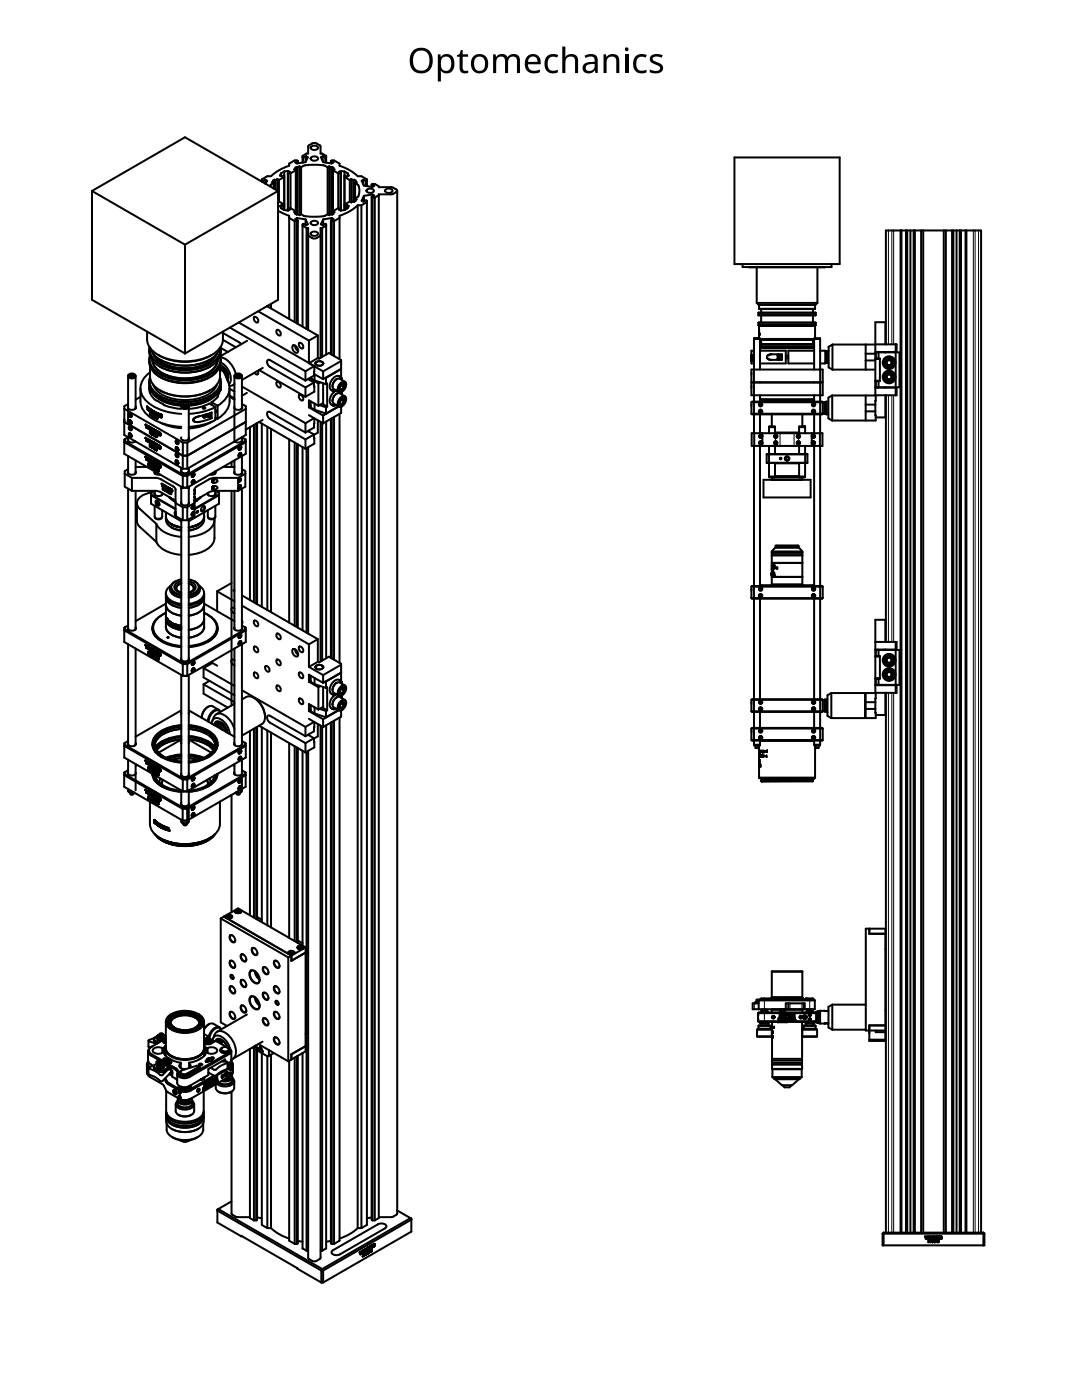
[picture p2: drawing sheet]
<svg xmlns="http://www.w3.org/2000/svg" width="216mm" height="279mm" viewBox="0 0 216 279" stroke-linecap="round" stroke-linejoin="round" font-family="sans-serif">
<g fill="none" stroke="#000" stroke-width=".4">
<path d="M18.4 38.1l18.5-10.7 18.6 10.7M18.4 38.1v21.7l18.5 10.7M18.4 38.1l18.5 10.7M52.2 36.1l.2 .1M52.4 36.2v.1M52.9 35.9v.7M52.9 35.9l-.5 .3M52.9 35.9l.4 .2-.3 .6M54.6 36.5l-.6 .4-.1 .3M54.6 36.5v1.1M54.7 36.1v1.5M54.7 36.1l-.4 .3 .3 .1"/>
<path d="M54.8 35.9v1.8M54.8 35.9l-.3 .1 .2 .1M54.8 35.9l.2 .1M55 36v1.8M55.3 35.7l.4 .2M55.3 35.7l-.3 .3M55.3 35.7v2.3M55.5 38.1v21.7l-18.6 10.7M55.5 38.1l-18.6 10.7M55.7 35.9v4.3M56.1 34.6l-.2 .4 .3 .2 .5-.1M56.1 34.6v.6"/>
<path d="M56.7 35.3l-1 .6M56.7 34.2v7.7M56.7 34.2l-.6 .4M57.4 34.5v7.5M57.4 34.5l.1 .1M57.5 34.1v.4M57.5 34.1l.3 .2-.4 .2M57.5 34.1l-.8 .1M57.5 34.6v6.9M57.5 34.6h.5M58 34.6v6.9M59 34v8.5"/>
<path d="M59 34l-1 .6M59.1 33.6v9.2M59.1 33.6l-.4 .2 .3 .2M59.2 33.3v9.5M59.2 33.3l.2 .1M59.2 33.3l-.3 .2 .2 .1M59.4 33.4v9.3M59.4 32.1l-.6-.1-1.1 .7v.4l-2.3 1-1.3 1.1h-.8l-1.1 .6v.4M59.4 32.1v.5M59.8 33.2v9.7M59.8 33.2l.3 .2M59.8 33.2l-.4 .2"/>
<path d="M60.1 33.4a5 5 0 0 1 3-.5l1.6 .1 .7 .4M60.1 33.4v9.4M60.4 32.5v-1.4l.8-.5h.3v-1.4l.2-.2a1.44 1.44 0 0 1 2.1 0l.2 .2v1.4h.3l.8 .5v1.4M60.4 31.4l.2 .1M60.6 31.5v.9M61.1 31.2v.9M61.1 31.2l-.5 .3M61.1 31.2l.3 .2-.4 1-1.7 .2-.4-.2 .5-.3M62 29.3l.7-.2a.54 .54 0 0 1 .7 .6l-.7 .2a.54 .54 0 0 1-.7-.6zM62 31.5l.7-.3a.54 .54 0 0 1 .7 .6l-.7 .3a.54 .54 0 0 1-.7-.6zM64.4 31.2v.9M64.4 31.2l.5 .3"/>
<path d="M64.4 31.2l-.4 .2 .5 1 1.7 .2 .3-.2-.5-.3M64.9 31.5v.9M65.1 31.4l-.2 .1M65.4 33.4v9.4M65.7 33.2v9.7M65.7 33.2l-.3 .2M65.7 33.2l.4 .2M66 32.1l.7-.1 1.1 .7v.4l1.7 .7 1.9 1.4h.7l1.1 .6v1.3M66 32.1v.5M66.1 33.4v9.3M66.3 33.3v9.5M66.3 33.3l-.2 .1"/>
<path d="M66.3 33.3l.2 .2-.1 .1M66.4 33.6v9.2M66.4 33.6l.3 .2-.3 .2M66.4 34v8.5M66.4 34l1.1 .6M67.5 34.6v6.9M67.5 34.6h.4M67.9 34.6v6.9M68 34.1v.4M68 34.1l-.4 .2 .4 .2M68 34.1l.7 .1M68 34.5v7.5"/>
<path d="M68 34.5l-.1 .1M68.7 34.2v7.7M68.7 34.2l.7 .4M68.7 35.3l1.1 .6M69.4 34.6v.6M69.4 34.6l.2 .4-.4 .2-.5-.1M69.8 35.9v4.3M70.1 35.7v4.7M70.1 35.7l.4 .3M70.1 35.7l-.3 .2M70.5 36v4.2M70.7 35.9l.3 .1-.2 .1"/>
<path d="M70.7 35.9l-.2 .1M70.7 35.9v4.4M70.8 36.1v4.1M70.8 36.1l.4 .3-.3 .1M70.9 36.5a1.62 1.62 0 0 1 .8 2.1l-.2 .6-.6 .4 .3 .2-.4 .2 .2 .1-.3 .2M70.9 36.5v3.5M72.5 35.9v.9M72.5 35.9l.5 .3M72.5 35.9l-.3 .2 .4 1 1.7 .2 .4-.2-.5-.3M72.6 39.1l-.4 1 .3 .2 .5-.3 .2 .1v204.4l-1.1 .6M72.6 39.1v1.1M73 36.2v.9"/>
<path d="M73.2 37.9l.7-.3a.54 .54 0 0 1 .7 .6l-.7 .3a.54 .54 0 0 1-.7-.6zM73.2 36.1l-.2 .1M74.2 36.8l.6-.1 .8 .5v.2h2.7l.8 .4 .2 .3-.2 .2-.9 .5h-2.6v204.3l-.8 .5M74.2 36.8v.5M74.2 39.3v204.1l.1 .2M74.2 39.3l.1 .1M74.3 38.8v.4M74.3 38.8l.4 .2-.5 .3M74.3 38.8l-1.7 .3M74.3 39.4v204.2M74.3 39.4h.5M74.8 39.4v204.2"/>
<path d="M75.6 39l-.8 .4M76.9 37.9l.7-.3a.54 .54 0 0 1 .7 .6l-.7 .3a.54 .54 0 0 1-.7-.6zM79.3 38.1v204.1l-.2 .3-.9 .4h-2.6M146.5 31.4h21v21.3h-21zM36.9 48.8v21.7M55.5 42l2.2 1.1v20.5M55.7 40.2l1 .6M55.7 40.2l-.2 .1M56.2 40.9v.7M56.2 40.9l.4 .2M56.2 40.9l-.3 .2 .2 .4 .6 .4M56.6 41.1v.8"/>
<path d="M56.7 41.1h-.1M57.5 41.5h.5M57.5 41.5l-.1 .1 .4 .2-.3 .2-.8-.1M57.7 43.5l1.1 .6M58 41.5l1 .7-.3 .1 .4 .3-.2 .1 .3 .1M58.8 44.1v20.2M58.8 44.1h.4M59.2 44.1v20.4M59.3 43.5v.4M59.3 43.5l-.4 .2 .5 .3M59.3 43.5l1.7 .3M59.4 42.7l.4 .2"/>
<path d="M59.4 42.7l-.2 .1M59.4 44v20.6M59.4 44l-.2 .1M60.1 42.8a5 5 0 0 0 3 .5l1.6-.2 .7-.3M60.1 42.8l-.3 .1M60.4 45l.8 .5M61 43.8v1.1M61 43.8l.4 1-.3 .2-.5-.3-.2 .1v20.4M61.2 45.5h.3v20.3M61.2 45.5v20.2M61.5 46.9l.2 .3a1.44 1.44 0 0 0 2.1 0l.2-.3M62 44.3l.7-.2a.54 .54 0 0 1 .7 .6l-.7 .2a.54 .54 0 0 1-.7-.6z"/>
<path d="M62 46.5l.7-.3a.54 .54 0 0 1 .7 .6l-.7 .3a.54 .54 0 0 1-.7-.6zM64.3 45.5v25.7M64.3 45.5h-.3v25.9M64.5 43.8l-.5 1 .4 .2 .5-.3 .2 .1v26M64.5 43.8v1.1M65.1 45l-.8 .5M65.4 42.8l.3 .1M66 44v26.7M66 44l.2 .1M66.1 42.7l-.4 .2M66.1 42.7l.2 .1M66.2 43.5v.4"/>
<path d="M66.2 43.5l.3 .2-.5 .3M66.2 43.5l-1.7 .3M66.2 44.1v26.7M66.2 44.1h.5M66.7 44.1v26.9M67.5 41.5l-1.1 .7 .3 .1-.3 .3 .1 .1-.2 .1M67.5 41.5h.4M67.8 43.5l-1.1 .6M67.9 41.5l.1 .1-.4 .2 .4 .2 .7-.1M68.7 41.1h.1M68.8 41.1v.8M69.2 40.9v.7"/>
<path d="M69.2 40.9l-.4 .2M69.2 40.9l.4 .2-.2 .4-.7 .4M69.8 40.2l.3 .2M69.8 40.2l-1.1 .6M70.5 40.2l-.4 .2M70.5 40.2l.2 .1M71.4 41v204.1M71.4 41h.7M71.4 41l-1.9 1.3-1.7 .8v28.6M72.1 41v204.1M73.2 40.3l-1.1 .7M148.2 52.7v.6h17.7v-.6"/>
<path d="M149.5 53.3h15M151 53.4v7.1M163.1 53.4v7.1M179.7 46v200M179.9 46v200M180.8 46v200M181 46v200M181.7 46v200M182.3 46v200M182.6 46v200M183.8 46v200M184.2 46v200"/>
<path d="M188.3 46v200M188.7 46v200M190 46v200M190.2 46v200M190.9 46v200M191.5 46v200M191.8 46v200M192.7 46v200M192.8 46v200M25.6 75.1v9M25.6 74.8v.2a.76 .76 0 0 0 .7 .5 .76 .76 0 0 0 .7-.5v-.2M25.7 74.7a.87 .87 0 0 1 1.3 .2 .79 .79 0 0 1-1.4 0z"/>
<path d="M26 74.8h.6a.3 .3 0 0 1-.3 .3 .3 .3 0 0 1-.3-.3zM26 75l.3-.1 .3 .1M27.1 75.1v6.4M28 77.5v2.6a4.5 4.5 0 0 0 2.8 3.7 12.3 12.3 0 0 0 5.4 1.4M28 79.2l-.9 .6M29.3 66.2a4.3 4.3 0 0 0 3.1 5.1 11.5 11.5 0 0 0 10.6-1 3.9 3.9 0 0 0 1.5-4.1M29.8 69.8a3.4 3.4 0 0 0 2.1 3.3 10.9 10.9 0 0 0 10.8-.4 3.2 3.2 0 0 0 1.4-2.9M29.8 71.8a3.4 3.4 0 0 0 2.1 3.4 10.9 10.9 0 0 0 10.8-.5 3.2 3.2 0 0 0 1.4-2.9M29.8 76.2a3.4 3.4 0 0 0 2 3.2 10 10 0 0 0 4.8 1.3 9.9 9.9 0 0 1-4.7-1.2M29.8 76.9a3.2 3.2 0 0 0 2.2 3.4 7.5 7.5 0 0 0 4.2 1.3M29.9 71l-.1 .3a3.1 3.1 0 0 0 2.1 3.4 10.9 10.9 0 0 0 10.8-.5 2.84 2.84 0 0 0 1.2-3.2M29.9 71.1v.2a3.1 3.1 0 0 0 2 3.3 10.8 10.8 0 0 0 10.7-.4 2.83 2.83 0 0 0 1.3-3.1"/>
<path d="M29.9 74.3a3.6 3.6 0 0 0 .1 6.4 11.8 11.8 0 0 0 6.2 1.9M29.9 73.1a4.1 4.1 0 0 0 1.4 4.4 10.4 10.4 0 0 0 11.3 0 3.1 3.1 0 0 0 1.3-2.4v-2M29.9 77.4v1M30 69.5a5 5 0 0 0 3.7 3 10.6 10.6 0 0 0 8.9-1.2l1-1.1 .2-.7M30.1 77.7a6.2 6.2 0 0 0 5.1 3.2l1.1 .1-.1 .1a.76 .76 0 0 0 .7 .5 .76 .76 0 0 0 .7-.5v-.1a7.4 7.4 0 0 0 5.9-2.7l.3-.6M30.3 71.9a4.2 4.2 0 0 0 3.4 3.1 9.8 9.8 0 0 0 8.8-1.3l.8-1.2 .2-.6M30.4 78.3a7.5 7.5 0 0 0 5.9 2.6M30.5 72a4.2 4.2 0 0 0 3.3 3 9.7 9.7 0 0 0 8.6-1.2l.8-1.2 .2-.6M30.5 70.5a6.2 6.2 0 0 0 5.4 3 8.8 8.8 0 0 0 6.7-1.9l.7-1.1M30.6 76.7a5.1 5.1 0 0 0 4.3 3 9.1 9.1 0 0 0 7.7-1.8l.7-1.2M30.8 74.3a9.7 9.7 0 0 0 8.9 1.8 7.1 7.1 0 0 0 3.4-1.8M31.6 70.8a10.9 10.9 0 0 0 10.7 0"/>
<path d="M31.9 73.1a11 11 0 0 0 10.1 0M31.9 75.2a11 11 0 0 0 10.1 0M32 71.8a10.8 10.8 0 0 0 9.9 0M32 77.9a10.8 10.8 0 0 0 9.9 0M42 79.5a9.9 9.9 0 0 1-4.8 1.2M43.1 70.8a6.4 6.4 0 0 1-5.2 2.7 8.3 8.3 0 0 1-6.9-2.2l-.3-.5M43.4 78.3a7.5 7.5 0 0 1-5.9 2.6M43.4 79l-.3 .5-.9 .8M43.4 79v.2M43.9 75.4v.2a3.1 3.1 0 0 1-2 3.4 10.8 10.8 0 0 1-10.7-.5 2.82 2.82 0 0 1-1.2-3.1M43.9 75.3l.1 .3a3.1 3.1 0 0 1-2 3.5 10.9 10.9 0 0 1-10.8-.5 2.83 2.83 0 0 1-1.3-3.3M43.9 73.3a2.26 2.26 0 0 1 1.2 2"/>
<path d="M43.9 73.7l.8 .5 .8 2.1a3.5 3.5 0 0 1-1.5 4.3l-.6 .4M43.9 77.4v.6M44 69.3a3.1 3.1 0 0 1-2.1 3.3 10.8 10.8 0 0 1-10.7-.5 2.87 2.87 0 0 1-1.3-2.8M44 72.9a2.58 2.58 0 0 1 1.4 3M44 69.3a3.1 3.1 0 0 1-2 3.4 10.9 10.9 0 0 1-10.8-.5 2.88 2.88 0 0 1-1.4-2.9M44 71.3a4.4 4.4 0 0 1 3 3.3M44 70.7l.1 .3-.1-.2M44 76.9a1.53 1.53 0 0 1-.2 1.5l-.4 .6M44 69.4l1.4 .8M44.1 72.3a3.7 3.7 0 0 1 1.8 4l-.2 .4M44.1 76.2a3.4 3.4 0 0 1-2 3.2 9.8 9.8 0 0 1-4.9 1.3M44.5 67.8l2.6 1.5"/>
<path d="M44.5 66.4l3.2 1.9 .4 .4M44.6 74.1l-.7-.6 .7 .6M44.8 74.5v.1M45.3 75.7h.1M45.3 75.7l.2-.1-.1 .3zM45.5 74.9l-.1-.4a2.46 2.46 0 0 0-1.5-1.5 2.12 2.12 0 0 1 1.4 2.7M45.5 74.9h.1M45.5 74.9v.7M45.8 77.5a6.3 6.3 0 0 1-.4 4.2 5.6 5.6 0 0 1-2 1.9M45.8 77.6l1 .5M45.8 79l1 .5M45.8 79.2l1 .5"/>
<path d="M45.9 65.4l15 8.7M46.8 76.6l-.5 .4h-.5M46.8 75.1v12.8M46.8 76.7l-.3 .2M46.9 74.8l-.1 .2a.76 .76 0 0 0 .7 .5 .76 .76 0 0 0 .8-.5l-.1-.2M46.9 74.7a.87 .87 0 0 1 1.3 .2 .79 .79 0 0 1-1.4 0zM47.2 74.8h.6a.3 .3 0 0 1-.3 .3 .3 .3 0 0 1-.3-.3zM47.2 75l.3-.1 .3 .1M47.6 64.4l15.1 8.7M48.3 75.1v6.4M48.3 77.1l12.6 7.4M49.3 78.4l-1 .6"/>
<path d="M49.3 68l-5.3 3.1M50.8 63.2a.74 .74 0 0 1 .6 1.2 .74 .74 0 0 1-.6-1.2zM51.4 74l.1 .3-.1 .4-.4-.1-.2-.2M51.5 62.1l10.1 5.9M51.7 73.9l9.2 5.3M52.4 73.4l-4.1 2.4M53.3 61.1l10.1 5.9M53.3 61.1h.1M54.1 60.6v1M55.3 65.8a.74 .74 0 0 1 .6 1.1 .74 .74 0 0 1-.6-1.1zM55.3 76.2a.74 .74 0 0 1 .6 1.1 .74 .74 0 0 1-.6-1.1zM58.5 68.9a.97 .97 0 0 1 .8 1.5 .97 .97 0 0 1-.8-1.5z"/>
<path d="M58.9 69l.1 .6 .5 .4M59.8 68.4a.74 .74 0 0 1 .6 1.1 .74 .74 0 0 1-.6-1.1zM59.8 78.8a.74 .74 0 0 1 .6 1.1 .74 .74 0 0 1-.6-1.1zM60.9 76l-7.3-4.2a.89 .89 0 0 0 .3 1.4l7 4.1M60.9 74.1v1.9M60.9 77.3v1.9M61.5 75.7l1.1 .6M61.6 68v4.5M61.6 72.5l2.9 1.6M61.7 75.5l1.8 1M62 75.3v.2l.8 .4M62.6 76.3l.1 .8"/>
<path d="M62.6 74.6l1.9 1.1M62.6 77l.1 .1M62.6 76.3l-1.7 1M62.7 73.1l-.1 1.9-1.7 1M62.7 77.1v1.1l-1.8 1M62.7 73.1l-1.8 1M62.8 74.7v1.2M62.8 75.9l2.2 .8M62.9 72.6h.1M63 72.4l.7-.3a.58 .58 0 0 1 .7 .6l-.7 .3a.57 .57 0 0 1-.7-.6zM63 72.4l.7-.3a.55 .55 0 0 1 .7 .6l-.7 .3a.55 .55 0 0 1-.7-.6zM63.1 72.2l-.2 .4"/>
<path d="M63.2 72.2h-.1M63.4 71.5l.2 .1 2-1.1 2.5 1.4v3.4M63.4 67v4.5M63.4 71.5l-1.8 1M63.4 67l-1.8 1M63.5 76.5v4.5M63.9 76.3l-.4 .2M64.2 72.2h.1M64.3 72.2l.2 .4M64.5 74.1v1.6M64.5 76.5v4.2l.8 .4M64.5 72.6h.1"/>
<path d="M65 75.4h.1M65 76.7l.3-.2v4.6M65 75.4v1.3M66.4 78h.1M66.5 78h.1M66.7 78h-.1M66.7 78h.1M67 77.9l-.3 .1M67 77.9h.1M67.1 78a2.22 2.22 0 0 0-1.2 2.5l.4 .3M67.2 75.6a1.75 1.75 0 0 0-.9 1.5M67.2 78.6a1.75 1.75 0 0 0-.9 1.4"/>
<path d="M67.8 77.5v.3M67.8 77.5l.5 .3M67.8 77.2v.3M67.8 77.2h.1M67.8 77.8h.1M67.8 77.2v.6M67.8 77.8h.5M67.9 77.8h.4M67.9 77.8h-.1M67.9 75.2h.1M67.9 75.2a1.24 1.24 0 0 0-1.8 .8 1.24 1.24 0 0 0 .2 1.9l.1 .1M67.9 75.2l.1 .1"/>
<path d="M68 76.6l.6-.4 .2 .1a1.3 1.3 0 0 1-1.1 1.9 1.13 1.13 0 0 1 .3-1.6zM68 79.5l.6-.4 .2 .1a1.3 1.3 0 0 1-1.1 1.9 1.13 1.13 0 0 1 .3-1.6zM68 75.3h.1M68 76.9l.7 .4M68.1 76.9h-.1M68.1 79.8l.6 .4M68.1 75.3h.1M68.1 79.8h.1M68.1 73.6l-3.6 2.1M68.1 72l-3.6 2.1M68.1 73.7l-3.1 1.7M68.1 75.3l.1 .5"/>
<path d="M68.1 78.3h.1M68.1 78.3l.1 .4M68.2 78.7v.1M68.3 77.8h.1M68.3 76.7l-.2 .2M68.3 76.7l-.5 .5M68.3 79.6l-.2 .2M68.3 79.6l-.5 .5M68.3 76.7h.1M68.3 79.6h.1M68.3 76.7h.4M68.3 79.6h.4"/>
<path d="M68.7 77.3l-.4 .5M68.7 76.7v.6M68.7 79.6v.5M68.7 79.6v.6M68.7 76.7h.1M68.7 77.3h.1M68.7 79.6h.1M68.8 76.2l-1-.6a1.37 1.37 0 0 0-1.2 2.1l1 .5M68.8 79.1l-1-.6a1.37 1.37 0 0 0-1.2 2.1l1 .6M69.1 76.8v-.1a.51 .51 0 0 0-.6-.6 1.48 1.48 0 0 0-.9 2.1h.7M69.1 79.7v-.1a.51 .51 0 0 0-.6-.6 1.48 1.48 0 0 0-.9 2.2l.7-.1M149.9 77.4h.1"/>
<path d="M149.9 74.4h.1M149.9 74.6h.1M149.9 74.8h.1M149.9 77h.1M149.9 77.1h.1M149.9 71.3h.1M149.9 71.2v.1M149.9 71.1h.1M149.9 71.2h.1M149.9 70.9h.1M149.9 70.9v.1M149.9 73.8h14.3v5.1h-14.3z"/>
<path d="M149.9 71.1h.2M149.9 71.3h.2M149.9 72h.1M149.9 76.3h14.3M149.9 71h.1M149.9 71.9v.1M149.9 71.7h.1M149.9 71.3v.1M149.9 71.4h.1M149.9 71.9h.1M149.9 71.7v.1M149.9 71.8h.1"/>
<path d="M149.9 71.6l.1 .1M150 71.8h.1M150 71.7h.1M150 71.9h.1M150 71.9v.1M150 72h.1M150 70.9v.4M150 71.3v.1M150 71.2h.1M150 71.6v.1M150 71.6h.1M150 71.3h.1"/>
<path d="M150 70.9h.1M150 71.1v.1M150 70.9v.5M150 71h.1M150 71.1h.1M150 71v.1M150 71.4h.1M150 71.2v.1M150.1 71h.1M150.1 71.1h.1M150.1 71.2h.1M150.1 71.3l-.1 .1"/>
<path d="M150.1 71v.1M150.1 71.3h.1M150.1 71.4h.1M150.1 70.9h.1M150.1 71.2v.1M150.1 71.2h-.1M150.1 71l-.1 .1M150.1 71.1v.1M150.1 70.9v.1M150.1 71.3v.1M150.4 67.7l.1-.2h1.1v.2v6.1M150.4 67.6h13.2"/>
<path d="M150.4 67.6v12.6M150.4 70h-.5v2.5h.5M151 60.5l.4 .4h11.3l.4-.4M151 60.5h12.1M151.3 62.4v.5M151.3 64.4v.5M151.3 62.4h11.5M151.3 62.9h11.5M151.3 64.4h11.5M151.3 64.9h11.5M151.5 60.9v.7M151.5 65.1v2.4"/>
<path d="M151.5 61.6h11.1M151.5 65.1h11.1M151.5 60.9h.1M151.6 76.3h.1M151.6 78.9v1.3M151.6 70h5.2v2.5h-5.2M151.6 69.4h10.8M151.6 69.5h10.8M151.6 79.7h10.8M151.6 67.7h10.8M151.6 68.7h10.8M151.6 69.2h10.8"/>
<path d="M151.6 69.1h10.8M151.7 79.7h.1M151.8 79.7h.1M151.9 61.7v.7M151.9 62.9v1.5M151.9 64.9v.1M151.9 68.7v-.8h10.3v.8M151.9 69.2v.2M152 67.7v.2M152 79.7v.2M153.2 71l.6-.3h2.2v1.1h-2.5l-.4-.4zM153.3 70.9h-.1"/>
<path d="M155.2 71.6v.1M155.2 71.7h.1M155.2 70.9v.8M155.2 70.9h.1M155.2 70.8v.1M155.2 70.8h.1M155.2 71.7l.1 .1M155.3 71.8h.1M155.3 70.8h-.1M155.3 70.8h.1M155.4 70.8h.1M155.4 71.8h-.1"/>
<path d="M155.4 71.7v.1M155.4 71.7h.1M155.5 70.8h.1M155.5 71.7h-.1M155.5 70.8v.1M155.5 71.7h.1M155.5 70.9h.1M155.5 70.9v.8M155.5 71.6h.1M155.6 70.9v.8M155.6 71.7h.4M155.6 70.9h.4"/>
<path d="M156 70.9v.8M156 70.9h.1M156 71.6v.1M156.8 71.5h.5M156.8 71h.5M162.1 67.7v.2M162.1 79.7v.2M162.2 61.7v.7M162.2 62.9v1.5M162.2 64.9v.1M162.2 69.2v.2M162.4 76.3h.1"/>
<path d="M162.4 78.9v1.3M162.4 70h-5.1v2.5h5.1M162.6 60.9h.1M162.6 60.9v.7M162.6 65.1v2.4M162.8 62.4v.5M162.8 64.4v.5M163.6 67.6v-.1h-1.1l-.1 .1v6.2M163.6 67.6v12.6M163.6 70h1.1v2.5h-1.1M164.7 72.3l.3 .1M165 70.1l-.3 .1"/>
<path d="M165 70.1v2.3M165 70.1l.1 .1M165.1 72.4l.1 .1M165.1 70.2v2.2M165.1 72.4h-.1M165.2 72.5h.1M165.2 70.1v2.4M165.2 70.1l-.1 .1M165.3 70l-.1 .1M166.1 78.9v5M166.1 78.9l-.8 .5v4.1l.8 .4M166.1 78.9h8.6v5h-8.6"/>
<path d="M166.1 68.8l12.8-.1v1.5h-4.2M166.1 73.8h8.6M166.1 68.8l-.8 .4v4.1l.8 .5M166.1 68.8v5M172.7 68.8v5M172.7 78.9v5M172.7 70.6h2M172.7 71.9h2M174.7 77.4h4.2v1.5h-4.2M174.7 71.6h.9M174.7 76h.9M174.8 70.3h4.7v7h-4.7v-1.2h.8v-4.5h-.8z"/>
<path d="M175.1 70.2v.1M175.1 71.6h.1M175.1 76v.1M175.1 77.3v.1M175.3 70.3v1.3M175.3 76.1v1.2M176.4 70.2v.1M176.4 77.3v.1M176.7 64.3v4.4M176.7 70.2v.1M176.7 77.3v.1M176.7 78.9v4.4"/>
<path d="M176.8 68.7v-22.7h19v200M176.8 70.2v.1M176.8 77.3v.1M176.8 78.9v49.2M176.8 64.3h-2.1v14.6M176.9 72.1v.6M176.9 75v.5M176.9 72.7h.1M176.9 75.5h.1M176.9 72.1h.1M176.9 72.7l.5 .2M176.9 74.9v.1"/>
<path d="M176.9 75.5l.5 .3M177.4 71.8l-.5 .3M177.4 74.7l-.5 .2M177.4 72.9h.1M177.4 75.8h.1M177.4 71.8h.1M177.4 74.7h.1M177.4 71.8l.5 .3M177.4 74.7l.5 .2M177.9 72.7l-.5 .2M177.9 75.5l-.5 .3M177.9 72.1h.1"/>
<path d="M177.9 74.9v.1M177.9 72.1v.6M177.9 75v.5M177.9 72.7h.1M177.9 75.5h.1M178.7 68.7v1.5M178.7 70.3v7M178.7 77.4v1.5M24.8 84.2l11.7 6.8M24.8 84.2l11.7 6.7M24.8 81.6l11.7 6.7M24.8 83.7h.1"/>
<path d="M24.9 94.5l1.4 .9M25 87.6l-.2 .1v2.9l11.7 6.7M25 87.6v.5M25 88.1l-.2 .1 11.7 6.8M25 88.1l11.5 6.7M25.6 94.1l-.1 .1a.85 .85 0 0 0 .8 .6 .85 .85 0 0 0 .8-.6v-.1M25.6 87.7l-.1 .1a.89 .89 0 0 0 1.5 .3l-.1 .1M25.6 83.8l-.1 .3 .4 .3M25.6 94.3l.2 .3M25.6 87.9l.2 .3M25.6 84l.2 .3M25.6 93.6l-.7 .4v3.1l1.4 .9"/>
<path d="M25.6 87.3v.6M25.6 91v3.4M25.6 97.5v28M25.6 80.6l-.8 .5v5.7l11.7 6.7M25.6 87.3l-.6 .3M25.7 85.3h.1M25.7 85.3l.1 .1M25.8 86.5l.4 .2v.5l-.4-.2zM25.8 85.2l.4 .2v.5l-.4-.3zM25.8 86.7v.1M25.8 85.4h.1M25.8 86.7h.1"/>
<path d="M25.8 85.4v.1M25.8 82.7h.1M25.8 86.6v.1M25.8 83.9l.4 .2v.5l-.4-.2zM25.8 82.5l.4 .3v.4l-.4-.2zM25.8 84.1l.1 .3M25.8 86.8v.1M25.8 84h.1M25.8 82.7v.1M25.8 85.5h.1M25.8 86.6h.1M25.8 85.5l.1 .2"/>
<path d="M25.8 82.8v.1M25.8 86.9l.1 .2M25.8 82.9l.1 .1M25.8 85.2l-.1 .1M25.8 85.2h.1M25.8 82.6v.1M25.8 86.6l.3 .2v.3l-.3-.2zM25.8 85.3l.3 .1v.4l-.3-.2zM25.8 82.6h.1M25.8 86.5v.1M25.8 86.5h.1M25.8 84l.3 .1v.4l-.3-.2z"/>
<path d="M25.8 82.6l.3 .2v.3l-.3-.1zM25.8 83.9h.1M25.8 86.8l.1 .1M25.8 86.8l.1 .2M25.8 85.5l.2 .2M25.9 83.9h-.1M25.9 86.6h-.1M25.9 85.4v.1M25.9 85.4l-.1 .1M25.9 85.4h.1M25.9 85.5h-.1M25.9 84.2v.1"/>
<path d="M25.9 84.2l.1 .2M25.9 84.4h.1M25.9 86.7h.1M25.9 82.9h.1M25.9 82.9l.1 .1M25.9 86.7l-.1 .1M25.9 85.2h.1M25.9 86.7v.1M25.9 84h.1M25.9 84h-.1M25.9 86.8h-.1M25.9 82.7h.1"/>
<path d="M25.9 82.7v.1M25.9 82.7v.2M25.9 84.2h.1M25.9 84.1h.1M25.9 84.1v.1M25.9 85.7h.1M25.9 82.6h-.1M25.9 82.6h.1M25.9 85.5v.1M25.9 82.8v.1M25.9 82.5v.1M25.9 82.8h.1"/>
<path d="M25.9 86.5h.1M25.9 86.6h.1M25.9 83v.1M25.9 83.9h.1M25.9 83.1h.1M25.9 85.7l.1 .1M25.9 85.6h.1M25.9 86.5v.1M25.9 86.5l.2 .1M25.9 86.9v.1M25.9 82.9v.1M25.9 83.9v.1"/>
<path d="M25.9 83.9l.2 .1M25.9 87h.1M25.9 82.6h.2M25.9 84.3h.1M25.9 87.1h.1M25.9 85.6l.1 .1M25.9 87h.2M25.9 83h.1M25.9 84.3l.1 .1M26 84.4v.1M26 85.7h.1M26 82.7h.1"/>
<path d="M26 84.1h.1M26 86.7h.1M26 84.4h.1M26 85.4h.1M26 87.1h.1M26 82.6h.1M26 87h-.1M26 83h.1M26 87.1l.1 .1M26 85.4l.1 .3M26 84.5h.1M26 86.7l.1 .2"/>
<path d="M26 86.5l-.2 .2M26 85.2h-.2M26 82.7l.1 .3M26 85.2h.1M26 87h.1M26 84.1l.1 .3M26 83.9l-.2 .1M26 82.6h-.2M26 85.8h.1M26 85.2v.1M26 86.7l-.2 .1M26 85.4l-.2 .1"/>
<path d="M26 85.6h.1M26 85.6v.1M26 83.1l.1 .1M26 82.6l.2 .2M26 84.1l-.1 .1M26 85.3l.2 .1M26 82.8l-.1 .1M26.1 86.6h.1M26.1 84.4h.1M26.1 85.7h.1M26.1 83h.1M26.1 83.2h.1"/>
<path d="M26.1 86.6l.1 .4M26.1 87.1v.1M26.1 87.2h.1M26.1 84h.1M26.1 84l.1 .3M26.1 86.6l.1 .3M26.1 84.5h.1M26.1 87h.1M26.1 85.6v.1M26.1 86.9v.1M26.1 85.6h.1M26.1 85.8h.1"/>
<path d="M26.1 86.9l-.2 .1M26.1 86.9h.1M26.1 85.6l-.1 .1M26.1 84.3h.1M26.1 84.3l-.1 .1M26.1 82.9l-.1 .1M26.1 82.9v.1M26.1 83.1h.1M26.1 83.1l.1 .1M26.2 85.7h-.1M26.2 83.1h-.1M26.2 83.1h.1"/>
<path d="M26.2 85.7l-.1 .1M26.2 85.4v.1M26.2 85.6v.1M26.2 87.1h.1M26.2 83v.1M26.2 83h.1M26.2 85.8h.1M26.2 84.5h.1M26.2 87.1l-.1 .1M26.2 83.2h.1M26.2 86.9v.1M26.2 84.5h-.1"/>
<path d="M26.2 87h.1M26.2 87v.1M26.2 84.3h.1M26.2 85.5v.2M26.2 84.3v.1M26.2 84.4v.1M26.2 84.4h.1M26.2 85.7h.1M26.3 87l-.1 .1M26.3 82.9v.1M26.3 85.7l-.3 .1M26.3 83v.1"/>
<path d="M26.3 83l-.3 .1M26.3 95.4h5.3l3.2 1.9 .2 .4v5.3l1.5 .8M26.3 98h5.3l3 1.7 .4 .6M26.3 95.4v2.6M27.1 94.3l-.2 .3M27.1 81.3l-.2 .4M27.1 81.1v.1a.85 .85 0 0 1-.8 .6 .85 .85 0 0 1-.8-.6h.1M27.1 93.2h2.2M27.1 91.9v2.5M27.1 98v27.5M29 91.2v-.1l.5 .3 .2 .3M29 91.2l.2 .1"/>
<path d="M29 91.2h.1M29 87.5v-.2l.5 .3 .2 .3M29 87.5h.2M29 87.5h.1M29.1 84.8v-.1l.4 .3 .2 .3M29.1 84.8l.1 .1M29.1 84.8h.1M29.2 91.7l.1 .1M29.2 91.3v.4M29.2 91.3h.1M29.2 87.5v.4M29.2 87.5h.1"/>
<path d="M29.2 87.9h.1M29.2 84.9h.1M29.2 84.9v.4M29.2 85.3h.1M29.3 91.4v.4M29.3 91.4h.1M29.3 87.6v.4l-.1-.1M29.3 87.6l.1 .1M29.3 87.6h.1M29.3 85v.4l-.1-.1M29.3 85h.1M29.3 81.2v-.1l.5 .6"/>
<path d="M29.3 81.2l.1 .1M29.3 81.2h.1M29.4 91.4v.5M29.4 91.4h.1M29.4 91.9h.1M29.4 87.7v.4M29.4 88.1h.1M29.4 87.7h.1M29.4 85v.4M29.4 85.4h.1M29.4 85h.1M29.4 81.7l.1 .1"/>
<path d="M29.4 81.7h.1M29.4 81.3h.1M29.4 81.3v.4M29.5 91.7v.2h-.1M29.5 91.7l.2 .1M29.5 91.7h.1M29.5 81.4l.1 .1M29.5 81.4v.4M29.5 81.4h.1M29.5 87.9v.2h-.1M29.5 87.9l.2 .1M29.5 87.9h.1"/>
<path d="M29.5 85.3v.2l-.1-.1M29.5 85.3l.2 .1M29.5 85.3h.1M29.6 92.5v.4l.2 .1-.2-.1zM29.6 92.9h.1M29.6 81.9h.1M29.6 81.5v.4M29.6 81.5h.1M29.7 91.7v-.2l.1 .1v.5l-.1-.1M29.7 91.8v.2M29.7 91.8h.1M29.7 91.7h.1"/>
<path d="M29.7 92h.1M29.7 87.9v-.2l.1 .1v.5l-.1-.1M29.7 88v.2M29.7 87.9h.1M29.7 88.2h.1M29.7 88h.1M29.7 85.3v-.2l.1 .1v.5l-.1-.1M29.7 85.4v.2M29.7 85.6h.1M29.7 85.3h.1M29.7 85.4h.1M29.7 81.7v.2h-.1"/>
<path d="M29.7 81.7l.2 .1M29.7 81.7h.1M29.8 91.8l.1-.1h.1l.2 .4M29.8 91.8h.1M29.8 91.8l.2 .4M29.8 88l.1-.1a.35 .35 0 0 1 .3 .2 .35 .35 0 0 1 0 .3M29.8 88h.1M29.8 88l.2 .4M29.8 85.4h.1M29.8 85.4l.2 .4M29.8 81.7v-.2l.1 .6v-.1M29.8 92.8h.1"/>
<path d="M29.8 92.9h.1M29.9 92.8h-.1M29.9 92.9h.1M29.9 81.8l-.1 .2M29.9 82h-.1M29.9 81.7h-.1M29.9 81.8h-.1M29.9 92.8h.1M29.9 92.9v.1M29.9 92.7v.1M29.9 93h.1M29.9 92.7h.1"/>
<path d="M29.9 92.8v.1M29.9 93v.1M29.9 88.7v.4l.2 .1-.2-.1zM29.9 82.6h.1M29.9 82.6v.1M29.9 89.1h.1M29.9 93.1h.1M29.9 86.4l.2 .1M29.9 82.7h.1M29.9 86.4h.1M29.9 82.4h.1M29.9 82.4v.1"/>
<path d="M29.9 82.3v.1M29.9 82.5h.1M29.9 91.8l.2 .3M29.9 91.8h.1M29.9 82.3h.1M29.9 82.7l.1 .1M29.9 81.9l.1 .1M29.9 93l.1 .1M30 93.1h.1M30 82.5h.1M30 82.7h.1M30 82.4v.1"/>
<path d="M30 81.9h.1M30 81.9h-.1M30 82.7v.1M30 81.9v.1M30 82.4h-.1M30 88h.1M30 81.8h-.1M30 88l.1 .3M30 81.8v.1M30 86.4l-.1-.4v.4M30 82.4h.1M30 92.7l-.1 .1"/>
<path d="M30 81.8h.1M30 92.7h.1M30 82l.1 .2M30 85.4l.1 .3M30 85.4h.1M30 81.7v.1M30 82.5v.1M30 92.8h.1M30 82.8h.1M30 81.7h.1M30 82.6h.1M30 93.1v.1"/>
<path d="M30 92.2h.1M30 93.2h.1M30 88l.1 .2M30 88.4h.2M30 88.4h.1M30 82.4l.1 .1M30 85.4l.1 .2M30 82.6v.1M30 85.8h.1M30 92.7l.1 .1M30.1 92.8h.1M30.1 81.9v.1"/>
<path d="M30.1 81.9h.1M30.1 82.7h.1M30.1 82.7h-.1M30.1 82h.1M30.1 82.5h.1M30.1 82.6v.1M30.1 82.8h-.1M30.1 82.4v.1M30.1 82v.1M30.1 81.7h.1M30.1 82.8h.1M30.1 82.2h.1"/>
<path d="M30.1 82.1h.1M30.1 92.1h.1M30.1 81.8h.1M30.1 93.2h.1M30.1 82.2v.1M30.1 88.3h.1M30.1 81.7l.1 .1M30.1 82.1l.1 .1M30.1 85.7h.1M30.1 92.8v.1M30.1 82.3h.1M30.1 92.9h.1"/>
<path d="M30.1 88.2v.1M30.1 85.4l-.2-.2-.1 .2M30.1 85.4h.1M30.1 93.1h.1M30.1 85.4a.23 .23 0 0 1 .2 .2 .23 .23 0 0 1-.3 .2M30.1 82.9h.1M30.1 93.1v.1M30.1 85.6v.1M30.1 81.8l.1 .1M30.1 89h.1M30.1 89v.1M30.1 89.1h.1"/>
<path d="M30.2 81.8h-.1M30.2 89.1h.1M30.2 82.3h.1M30.2 82.3h-.1M30.2 86.4h.1M30.2 89.1v.1M30.2 86.3v.1M30.2 88.9v.1M30.2 81.9h.1M30.2 82.2h.1M30.2 86.5h.1M30.2 86.3h.1"/>
<path d="M30.2 81.8h.1M30.2 88.9h.1M30.2 89.2h.1M30.2 82.5h.1M30.2 82.5l-.1 .4M30.2 82.5l.1 .5M30.2 88.4h.1M30.2 86.5v.1M30.2 89v.1M30.2 89h.1M30.2 82.6l-.1 .3M30.2 98.3l-.1 2.2 6.1 3.5"/>
<path d="M30.2 98.3v.5M30.2 98.8l4.8 2.8M30.2 98.8l4.8 2.7M30.2 81.8l.1 .1M30.2 82.6h.1M30.2 86.6h.1M30.2 93.3h.1M30.2 86.4v.1M30.2 81.9v.1M30.2 86.2v.1M30.2 89.2v.1M30.2 82.1v.1"/>
<path d="M30.2 82v.1M30.2 92.1h.1M30.2 92.1v.1h-.2M30.2 92.3h.1M30.2 89.3h.1M30.2 82.1h.1M30.2 98.3a3 3 0 0 0-2.9 2.1l.4 .9 3.5 3.3M30.2 88.6h.1M30.2 86.2h.1M30.3 89.2h.1M30.3 88.9h-.1M30.3 86.3h-.1"/>
<path d="M30.3 93.1h.1M30.3 92.9h.1M30.3 86.3h.1M30.3 93.1v.1M30.3 86.6h.1M30.3 89.2v.1M30.3 88.9h.1M30.3 85.9h.1M30.3 86.2h.1M30.3 86.7h.1M30.3 89.3h.1M30.3 82.3h.1"/>
<path d="M30.3 81.9h.1M30.3 81.9v.1M30.3 93.2h.1M30.3 92.9v.1M30.3 93h.1M30.3 89.3l.1 .1M30.3 83h.1M30.3 82.9h.1M30.3 82h.1M30.3 92.9l-.1-.1v.5M30.3 82.2v.1M30.3 82l.1 .1"/>
<path d="M30.3 82.2h.1M30.3 89h.1M30.4 82.1h.1M30.4 86.3h.1M30.4 93h.1M30.4 92.2l.1 .2M30.4 92l.1 .1M30.4 92.2v.2l-.2-.1M30.4 82.2h-.1M30.4 93.2h.1M30.4 82.1v.1M30.4 92.2h.1"/>
<path d="M30.4 92h.1M30.4 82.4l.1 .1M30.4 92.9h.1M30.4 82.4h.1M30.4 81.9v.5M30.4 88.2l.1 .2M30.4 88.4v.2h-.2M30.4 88.4l.1 .1M30.4 88.9h.1M30.4 93.1h.1M30.4 88.4h.1M30.4 88.2h.1"/>
<path d="M30.4 85.8l.1 .2M30.4 85.6l.1 .1M30.4 85.8v.2l-.1-.1M30.4 89h.1M30.4 85.6h.1M30.4 85.8h.1M30.4 86.3v.1M30.4 93v.1M30.4 89.4h.1M30.4 86.4h.1M30.4 86.7h.1M30.4 89v.1"/>
<path d="M30.4 89.3h.1M30.4 89.1h.1M30.4 93.1v.1M30.4 89.3v.1M30.4 82.8l.1 .3zM30.5 88.5v.1M30.5 86.4h.1M30.5 82.7h.1M30.5 82.7l-.2 .3M30.5 82.1l.1 .1M30.5 82.3v.2M30.5 82.7v.4"/>
<path d="M30.5 82.1h.1M30.5 82.3h.1M30.5 93.2h.1M30.5 83.1h.1M30.5 93.2v.1M30.5 93.3h.1M30.5 93.1v.1M30.5 92.2h.1M30.5 93.1h.1M30.5 93.3v.1M30.5 93.4h.1M30.5 88.4h.1"/>
<path d="M30.5 92.1v.1M30.5 92.4h.1M30.5 92.4v.1M30.5 89.4h.1M30.5 88.6h.1M30.5 88.6v.1M30.5 85.8h.1M30.5 92.5l.5 .3M30.5 92.5h.1M30.5 86.8h.1M30.5 88.7l.6 .3M30.5 88.7h.1"/>
<path d="M30.5 85.7v.1M30.5 86h.1M30.5 86v.1M30.5 93.4l.1 .1M30.5 86.1l.6 .2M30.5 86.1h.1M30.6 93.1h-.1M30.6 92.3v.2M30.6 92.3h.1M30.6 93.4h.1M30.6 93h.1M30.6 89.1l-.1 .3"/>
<path d="M30.6 89.3h.1M30.6 89.1h.1M30.6 93h-.1M30.6 93.5h.1M30.6 82.1h.1M30.6 82.3h.1M30.6 83.1h.1M30.6 93.1h.1M30.6 83.1l.2 .2M30.6 88.5v.3M30.6 88.5h.1M30.6 86.5l-.1 .3"/>
<path d="M30.6 86.6v.1M30.6 86.5h.1M30.6 86.7h.1M30.6 82.8h.1M30.6 82.9h.1M30.6 82.8v.1M30.6 85.9l.1 .2M30.6 82h.1M30.6 85.9h.1M30.6 82l-.2-.1v.5M30.6 82.1v.1M30.6 82.4h.1"/>
<path d="M30.6 92.3v-.3l-.4-.2v.5M30.6 88.5v-.3l-.4-.2v.6M30.6 93.4v.1M30.6 82.2h.1M30.6 89.1l-.1-.1v.4M30.6 82v.1M30.6 82.4v.1M30.6 86.4v.1M30.6 86.4h-.1v.4M30.6 89.3v.1M30.6 82.5h.1M30.6 82.5v.1"/>
<path d="M30.6 82.6h.1M30.6 92.6h.1M30.6 89.4h.1M30.6 89.1v.1M30.6 88.8h.1M30.6 93.1l.1 .1M30.6 89.2h.1M30.6 85.8v.1M30.6 85.8l-.3-.4v.5M30.7 89.3h.1M30.7 93.1v.1M30.7 82.8h.1"/>
<path d="M30.7 86.5h.1M30.7 89.4h.1M30.7 89.2h.1M30.7 82.1h.1M30.7 86.7h.1M30.7 93.2h.1M30.7 93.5h-.1M30.7 85.6l.3 .6M30.7 85.6v.5M30.7 92.1v.5M30.7 92.1h.1M30.7 82.8h-.1"/>
<path d="M30.7 93.5h.1M30.7 86.1h.1M30.7 88.3v.5l.3 .2M30.7 82.3h.1M30.7 88.3h.1M30.7 93.1h.1M30.7 93.4v.1M30.7 93.4h.1M30.7 86.1l.5 .3M30.7 85.7h.1M30.7 82.8v.1M30.7 93.2v.1"/>
<path d="M30.7 93.3v.1M30.7 93.3h.1M30.7 89.2v.1M30.7 86.6h.1M30.7 82.4h.1M30.7 83h.1M30.7 83l-.1 .1M30.7 86.6v.1M30.7 82.1v.1M30.7 82.9h.1M30.7 82.4v.1M30.7 83.1h-.1l.2 .1"/>
<path d="M30.7 82.2h.1M30.7 86.5v.1M30.7 82.2v.1M30.7 82.5v.1M30.7 82.6h.1M30.7 89.3v.1M30.7 82.8l.1 .1M30.7 82.6l.5 .2M30.7 83.1h.1M30.8 86.6h.1M30.8 86.6l-.1 .1M30.8 83h-.1"/>
<path d="M30.8 82.9h.1M30.8 83.1h-.1M30.8 92.1v.4M30.8 92.5h.1M30.8 92.1h.1M30.8 82.9v.1M30.8 82.1l.1 .1M30.8 82.1v.5l.4 .2M30.8 83h.1M30.8 88.7h.1M30.8 88.4h.1M30.8 82.1h.1"/>
<path d="M30.8 92.6l.2 .2M30.8 92.6h.1M30.8 86.1l.2 .1M30.8 92.1l-.2-.1v.6M30.8 85.7v.4M30.8 85.7h.1M30.8 86.1h.1M30.8 92.5l.1 .1M30.8 89.4h.1M30.8 89.4v.1M30.8 89.3v.1M30.8 88.4l-.2-.1v.5"/>
<path d="M30.8 88.4v.3M30.8 89.5h.1M30.8 89.3h.1M30.8 89.5v.1M30.8 83.2v.1M30.8 86.8h.1M30.8 86.7v.1M30.8 86.7h.1M30.8 86.8v.1M30.8 89.6h.1M30.8 86.9h.1M30.8 98l-.6 .3"/>
<path d="M30.8 86.6v.1M30.8 82.9l.1 .1M30.8 93.6h.1M30.8 93.3h.1M30.8 87h.1M30.9 89.3h-.1M30.9 89.6h.1M30.9 93.3h.1M30.9 87h.1M30.9 86.8h.1M30.9 86.7v.1M30.9 86.7h.1"/>
<path d="M30.9 86.9h.1M30.9 89.3h.1M30.9 89.2h.1M30.9 86.6h.1M30.9 94.3l.2 .3M30.9 94.4v-.3a.69 .69 0 0 0 .3 .7 .69 .69 0 0 0 .8-.1M30.9 98.5l.2 .4M30.9 98v.6M30.9 98.3l-.1 .1a.86 .86 0 0 0 .8 .6 .86 .86 0 0 0 .8-.5v-.1M30.9 82.6l.2 .1M30.9 82.2h.1M30.9 82.6h.1"/>
<path d="M30.9 89.7h.1M30.9 86.6v.1M30.9 82.2v.4M30.9 82.2l-.2-.1v.5M30.9 83.3h.1M30.9 83v.4M30.9 83h.1M30.9 93.3v.3M30.9 93.6h.1M30.9 89.2v.1M30.9 93.3l.1 .4-.2-.1M30.9 93.2v.1"/>
<path d="M30.9 92.6l.2-.3 .2 .5M30.9 87.1h.1M30.9 92.6h.1M30.9 88.8l.2-.3 .2 .5M31 88.8h-.1M31 86.7h.1M31 89.3h.1M31 89.6h-.1M31 86.6h.1M31 89.6h.1M31 89.3v.1M31 86.2h.1"/>
<path d="M31 89.4h.1M31 87h.1M31 89.4v.1M31 89.5v.1M31 89.5h.1M31 86.7v.1M31 87.1h.1M31 86.8h.1M31 89.7h.1M31 86.9h.1M31 86.8v.1M31 92.8h.1"/>
<path d="M31 89h.1M31.1 87h-.1M31.1 86.9v.1M31.1 86.9h.1M31.1 86.4h.1M31.1 83.2h.1M31.1 92.7l.1 .1M31.1 92.7l-.1 .1M31.1 83.2v.1M31.1 88.9l.1 .2M31.1 82.6h.1M31.1 88.9l-.1 .1"/>
<path d="M31.1 92.6l.1 .1M31.1 83.3h.1M31.1 92.6h.1M31.1 93.8h.1M31.1 88.9h.1M31.1 92.3l.1 .1M31.1 92.3l-.1 .3-.2-.1M31.1 92.7h.1M31.1 92.3h.1M31.1 89h.1M31.1 83.1h.1M31.1 88.5l-.1 .3-.2-.1"/>
<path d="M31.1 88.5h.1M31.1 88.5l.1 .1M31.1 85.9l.2 .4M31.1 85.9l-.1 .3M31.1 83.3v.1M31.1 86.2h.1M31.1 89.5h.1M31.1 85.9h.1M31.1 89.5v.1M31.1 83.4h.1M31.1 89.4v.1M31.1 89.6h.1"/>
<path d="M31.1 86.8v.1M31.1 86.8h.1M31.1 92.5h.1M31.1 83.1v.1M31.1 92.5v.1M31.1 89.4h.1M31.1 88.7h.1M31.1 88.7v.2M31.1 89.7v.1M31.1 89.7h.1M31.1 92.5l.1 .2M31.1 89.7l.1 .1"/>
<path d="M31.1 89.8h.1M31.1 88.8h.1M31.1 88.7v.1M31.1 87h.1M31.1 99.9a.65 .65 0 0 1 .6 1 .65 .65 0 0 1-.6-1zM31.1 86.1l.1 .2zM31.1 88.7l.1 .2h-.1M31.1 87.1v.1M31.1 87.1h.1M31.2 83.1h-.1M31.2 87.2h.1M31.2 87.1v.1"/>
<path d="M31.2 89.5h-.1M31.2 87.2h-.1M31.2 89.6h.1M31.2 86.1h.1M31.2 89.5h.1M31.2 87h.1M31.2 86.8h-.1M31.2 82.8l.2 .1M31.2 89.4h.1M31.2 86.9h.1M31.2 92.7h.1M31.2 89.7h.1"/>
<path d="M31.2 83.4v.1M31.2 86.8h.1M31.2 88.9h.1M31.2 83.1h.1M31.2 83.4h.1M31.2 89.8h.1M31.2 86.2h.1M31.2 83.5h.1M31.2 92.4l.1 .5v-.5l.4 .3M31.2 92.4h.1M31.2 92.8h.1M31.2 88.6l.1 .5v-.4l.2 .1"/>
<path d="M31.2 88.6h.1M31.2 89h.1M31.2 89v.1M31.2 92.8v.1M31.2 86l.1 .5v-.5l.2 .2M31.2 86h.1M31.2 86.4h.1M31.2 86.4v.1M31.2 82.4h.1M31.2 82.4l-.1 .3M31.2 82.7h.1M31.2 82.8h.1"/>
<path d="M31.2 92.9l.4 .2M31.2 92.9h.1M31.2 89.1l.4 .2M31.2 86.4l.5 .3M31.2 89.1h.1M31.2 100a.58 .58 0 0 0 .5 .8M31.2 89.1l.3 .2M31.2 86.5l.4 .2M31.2 87.1h.1M31.2 86.5h.1M31.2 86.8l.1 .1M31.2 89.9h.1"/>
<path d="M31.2 93.4l-.1 .5zM31.3 87.2h.1M31.3 89.8h-.1M31.3 89.4v.1M31.3 86.8h.1M31.3 82.5h.1M31.3 89.8h.1M31.3 82.5l-.1 .2M31.3 89.5h.1M31.3 83.1l.1 .2M31.3 82.6l-.1 .1M31.3 83.5h.1"/>
<path d="M31.3 82.6v.1M31.3 83.1h.1M31.3 82.6h.1M31.3 82.5v.2h-.1M31.3 89.5v.1M31.3 83.1v.1M31.3 87.1h.1M31.3 89.6h.1M31.3 86.9h.1M31.3 86.8v.1M31.3 89.8v.1M31.3 83.2h.1"/>
<path d="M31.3 89.6v.1M31.3 89.7h.1M31.3 82.7h.1M31.3 92.8h.1M31.3 87h.1M31.3 89h.1M31.3 82.8l.1 .1M31.3 86.3h.1M31.3 82.4h.1M31.3 82.4l.2 .5v-.4l.2 .1M31.3 92.5l.2 .1M31.3 82.8h.1"/>
<path d="M31.3 92.5h.1M31.3 88.7h.1M31.3 82.4l.2 .4M31.3 82.4l-.1-.1-.1 .3M31.3 86.9l.1 .1M31.4 89.7h.1M31.4 86.1h-.1M31.4 82.9l.3 .2M31.4 87h.1M31.4 87.2h.1M31.4 93.9h.1M31.4 82.9h.1"/>
<path d="M31.4 87.1v.1M31.4 87.1h.1M31.4 83.5h-.1M31.4 83.2h.1M31.4 83.5h.1M31.4 83.2v.1M31.4 93.6h.1M31.4 93.6l.1 .3M31.4 83.3h.1M31.4 92.9l.2 .1M31.4 92.9v-.1l.2 .1M31.4 92.6v.1"/>
<path d="M31.4 92.7l.1 .1M31.4 89.1l.2 .1M31.4 89.1v-.1l.2 .2M31.4 92.9h.1M31.4 92.7h.1M31.4 88.9l.1 .1M31.4 89.1h.1M31.4 88.9h.1M31.4 86.3v-.1l.2 .1M31.4 86.3l.1 .1M31.4 100l-.1-.1a.48 .48 0 0 0-.1 .6 .48 .48 0 0 0 .6 .2v-.1M31.4 86.5l.2 .1"/>
<path d="M31.4 86.5h.1M31.4 86.3h.1M31.4 92.8l.2 .1M31.4 92.8h.1M31.5 92.7h-.1M31.5 89l.1 .1M31.5 89h-.1M31.5 88.9h-.1M31.5 86.4v.1M31.5 82.8h.1M31.5 86.2l.1 .1M31.5 86.2v.1"/>
<path d="M31.5 86.4h.1M31.5 86.2h.1M31.5 82.5l.2 .1M31.5 82.5h.1M31.5 93.9h.1M31.5 88.8l.2 .2M31.5 93.8l-.1-.3v.4M31.5 92.8h.1M31.5 88.9v.1M31.5 89h.1M31.5 93.8l.2-.1-.1 .4M31.5 93.8h.1"/>
<path d="M31.5 92.7v.1M31.5 92.7h.1M31.5 88.9l.1 .1M31.5 92.6l.1 .2M31.5 92.6h.1M31.5 88.8h.1M31.5 86.1l.2 .2M31.5 93.1h.1M31.5 89.3h.2M31.5 86.3h.1M31.5 86.2l.2 .2M31.5 86.5l-.1-.1v.1"/>
<path d="M31.5 86.5h.1M31.5 86.4l.1 .2M31.5 92.7l.1 .1M31.6 93.1h.1M31.6 89.3h.1M31.6 86.3h.1M31.6 93h.1M31.6 89.2h.1M31.6 92.9v.1M31.6 86.7h.1M31.6 89.1v.1M31.6 92.8h.1"/>
<path d="M31.6 89h.1M31.6 86.5h.1M31.6 86.3l-.1 .1M31.6 82.8h.1M31.6 82.9l.1 .1M31.6 82.7l.1 .1M31.6 82.7v.1M31.6 82.9h.1M31.6 89.1l.1 .1M31.6 92.9l.1 .1M31.6 82.8l.1 .1M31.6 82.8l.1 .2"/>
<path d="M31.6 93.7l-.1 .2M31.6 82.7h.1M31.6 93.7v.4M31.6 93.7h.1M31.6 94.1h.1M31.6 86.4l.1 .2M31.6 89.1h.1M31.6 92.8v.1M31.7 89.3l.2 .2M31.7 93.1h-.1M31.7 89.3h.1M31.7 93.1h.1"/>
<path d="M31.7 86.4h-.1M31.7 89l-.1 .1M31.7 86.7l.2 .1M31.7 86.5v.1M31.7 86.7h.1M31.7 89.1v.1M31.7 89.1l.1 .1M31.7 92.8v.2M31.7 89.1h.1M31.7 89h.1M31.7 92.8h.1M31.7 92.7h.1"/>
<path d="M31.7 92.8l.1 .2M31.7 86.4h.1M31.7 89.2l.1 .1M31.7 93h.1M31.7 89.2h.1M31.7 93.1l.2 .2M31.7 89l.1 .2M31.7 82.7h.1M31.7 86.4v.1M31.7 86.4l.1 .2M31.7 86.3h.1M31.7 86.7l.3 .2"/>
<path d="M31.7 86.7h-.1M31.7 82.6h.1M31.7 86.6h.1M31.7 86.7l.2 .2M31.7 82.7l-.1 .1M31.7 83.1h.1M31.7 88.9l.3 .4M31.7 92.7l.3 .4M31.7 82.9h.1M31.7 88.9v.1M31.7 82.9l-.1-.1v.1M31.7 83h.1"/>
<path d="M31.7 89l.3 .2M31.7 86.3h.2M31.7 92.7v.1M31.7 92.7l.3 .3M31.7 82.8h.1M31.7 86.3l.1 .3M31.7 86.3l.2 .1M31.8 82.9h.1M31.8 82.8h-.1M31.8 83h-.1M31.8 82.8h.1M31.8 82.7v.1"/>
<path d="M31.8 82.9l-.1 .1M31.8 82.6h.1M31.8 83h.1M31.8 83.1h.1M31.8 89.2v.1M31.8 82.6v.1M31.8 93h.1M31.8 93.1l.1 .1M31.8 89.3l.1 .1M31.8 86.6h.1M31.8 89.1l.1 .1M31.8 82.7h.1"/>
<path d="M31.8 92.9l.1 .1M31.8 86.6l.1 .2M31.8 93l.1 .1M31.8 93.1h.1M31.8 89.1h.1M31.8 89.3h.1M31.8 89.2l.1 .2M31.8 86.5l.1 .1M31.8 86.6l.1 .1M31.8 92.9h.1M31.8 86.4v.1M31.8 86.5h.1"/>
<path d="M31.8 93l.1 .2M31.8 86.4l.1 .1M31.8 89.1l.2 .1M31.9 92.9l.1 .1M31.9 82.8h-.1M31.9 82.9h.1M31.9 82.7h.1M31.9 89.5h.1M31.9 93.3h.1M31.9 83.1h-.1M31.9 89.4h.1M31.9 83.1h.1"/>
<path d="M31.9 82.8h.1M31.9 82.7v.1M31.9 86.3l.2 .3M31.9 86.8l.1 .1M31.9 86.4l.1 .2M31.9 83v.1M31.9 82.9v.1M31.9 86.9h.1M31.9 83h.1M31.9 82.8v.1M31.9 89.2h.1M31.9 92.9v.1"/>
<path d="M31.9 92.9h.1M31.9 93h.1M31.9 82.9l.1 .1M31.9 93.2h.1M31.9 93.1v.1M31.9 86.5h.1M31.9 86.7h.1M31.9 89.2l.1 .3M31.9 93l.1 .2M31.9 89.2l.1 .1M31.9 93l.1 .1M31.9 89.2a.16 .16 0 0 1 .2 .2 .16 .16 0 0 1-.2 .1"/>
<path d="M31.9 83.1v.1M31.9 86.5l.2 .1M31.9 86.6l.1 .3M31.9 86.6l.2 .2M31.9 86.6h.1M31.9 83.1l.1 .1M31.9 93l.1 .3h-.1M31.9 83.2h.1M32 83h.1M32 83.2h.1M32 82.7h-.1M32 82.7h.1"/>
<path d="M32 89.5h.1M32 83v.1M32 84.4l1.6 .6 2.6 .4M32 86.9h.1M32 83.1h.1M32 82.8h.1M32 83l.1 .1M32 82.9h.1M32 93.2v.1M32 86.6h.1M32 89.3h.1M32 93.1h.1"/>
<path d="M32.1 83.1h.1M32.1 86.8l-.1 .1M32.1 82.9h-.1M32.1 82.9h.1M32.1 86.6h.1M32.1 82.8h.1M32.1 83.2v.1M32.1 82.7h.1M32.1 82.9l.1 .1M32.1 83.2h.1M32.1 82.7v.1M32.1 83.3h.1"/>
<path d="M32.1 83l.1 .1M32.1 83.2l.1 .1M32.2 82.9h.1M32.2 83.1h-.1M32.2 82.9l.1 .1M32.2 82.8h.1M32.2 83h.1M32.2 83.3h.1M32.2 83.1h.1M32.2 82.9v.1M32.2 82.8l.1 .1M32.2 83.2h.1"/>
<path d="M32.3 82.9h.1M32.3 83.3h-.1M32.3 83v.1M32.3 83.2h-.1M32.3 96.6l.4 .3M32.3 96.6l.1 .1M32.3 96.6h.1M32.3 83.2h.1M32.3 83.1h.1M32.3 82.9v.1M32.3 83h.1M32.3 83.2v.1"/>
<path d="M32.3 83.1v.1M32.4 98.4v.2M32.4 98.5l-.2 .4M32.4 96.9h.1M32.4 96.7h.1M32.4 96.7v.2M32.4 96.7l.1 .1M32.5 97.7h.2M32.5 97.7h.1M32.5 97.6v-.3v.4M32.5 96.8h.1M32.5 96.8v.2"/>
<path d="M32.5 97h.1M32.6 96.9l.1 .1M32.6 96.9l-.1 .1M32.6 96.9h.1M32.7 97.6h.1M32.7 97.7h.1M32.7 97.5v.1M32.7 97.5h.1M32.7 97.7v.1M32.7 96.9v-.1v.3M32.7 97v.1M32.7 97.1h.1"/>
<path d="M32.7 97h.1M32.7 96.9h.1M32.7 97.8h.1M32.7 97.6v.1M32.7 97.7l.1 .1M32.8 97.5h-.1M32.8 97.8h.1M32.8 97.5h.1M32.8 97.8v.1M32.8 97l.2 .3M32.8 97h.1M32.8 97.9h.1"/>
<path d="M32.8 97.5l.1 .1M32.8 96.9v.1M32.9 97.5h.1M32.9 96.9h.1M32.9 96.9l.2 .1v.3M32.9 97.6h.1M32.9 97.5v.1M32.9 97.9h.1M32.9 97l.1 .2M32.9 97h.1M32.9 97.8h.1M32.9 97.8v.1"/>
<path d="M33 97.3h.1M33 97.9h.1M33 97.2h.1M33 97.7v.2M33 97.7h.1M33 97.8h.1M33 97.8l.1 .1M33.1 97.8h.1M33.1 97.7h.1M33.1 97.9h.1M33.1 97.7l-.1 .2M33.1 97.3h.1"/>
<path d="M33.1 97.4h.1M33.1 97.7v.1M33.1 97.7l.1 .1M33.2 97.8h.1M33.2 97.8l-.1 .1M33.2 97.1l.1 .2M33.2 97.3l.1 .1M33.2 97.3l-.1 .1M33.2 97.3h.1M33.2 97.1h.1M33.2 97.9h.1M33.2 97.9v.1"/>
<path d="M33.2 98h.1M33.2 97.8v.1M33.2 98v.1M33.2 98.1h.1M33.3 98h.1M33.3 97.9h.1M33.3 97.8h-.1M33.3 98.1h.1M33.3 97.8v.1M33.3 97.8h.1M33.3 98v.1M33.3 97.3h.1"/>
<path d="M33.3 97.4v.1M33.3 97.4h.1M33.3 97.5l.4 .2M33.3 97.5h.1M33.3 98.2h.1M33.3 97.3l.1 .2M33.4 98.1h-.1M33.4 97.8h.1M33.4 97.9h.1M33.4 97.3h-.1M33.4 98.1h.1M33.4 97.9v.1"/>
<path d="M33.4 97.3l-.3-.3v.4M33.4 97.3h.1M33.4 98v.1M33.4 98h.1M33.4 98.2h.1M33.4 98.1v.1M33.4 97.5h.1M33.4 97.2v.3M33.4 97.2h.1M33.5 98.2l.2 .1M33.5 98.2h.1M33.5 98h.1"/>
<path d="M33.5 97.2h.1M33.5 97.5l.1 .1M33.5 97.2v.3M33.5 97.5h.1M33.5 97.5l-.1-.3v.3M33.6 98.1l-.1 .1M33.6 98h.1M33.6 97.9l-.1 .1M33.6 97.9h.1M33.6 98.1h.1M33.6 97.9v.1M33.6 98.2h-.1"/>
<path d="M33.6 98.2h.1M33.6 97.6h.1M33.6 98v.1M33.6 98.1v.1M33.7 98v.1M33.7 98.1h-.1M33.7 98.3h.1M33.7 97.7h.1M33.7 98.4h.1M33.7 97.6h.1M33.7 97.4l-.1 .2M33.7 97.4h.1"/>
<path d="M33.7 97.5v.1M33.7 97.5h.1M33.7 97.5l.1 .1M33.8 97.6h.1M33.8 97.4l.1 .4v-.4l.1 .1M33.8 97.4h.1M33.8 97.7v.1M33.8 97.7h.1M33.8 99.2l.5 .5 .7 .4M33.8 97.4l-.1-.1-.1 .3M33.8 97.4l.1 .3M33.8 97.8l.2 .1"/>
<path d="M33.8 97.8h.1M33.8 99.2l.1 .2M33.8 98.1l-.1 .3zM33.9 97.7h.1M33.9 97.5h.1M33.9 98.5h.1M33.9 97.8h.1M33.9 97.6l.1 .1M33.9 97.6h.1M33.9 97.7v.1M33.9 98.2v.3M34 98.2v.3"/>
<path d="M34 98.2h-.1M34 97.7v.1M34 97.7h.1M34 97.6v.1M34 97.6h.1M34 97.5h.1M34 97.5l.1 .2M34 97.6l-.1 .2M34 97.9h.1M34 99.3l.9 .7M34 98.5h.1M34 97.8h.1"/>
<path d="M34 97.5l.1 .1M34 98.4l.2-.1-.1 .3M34 98.4l-.1-.3v.4M34 98.4h.1M34.1 97.7v.1M34.1 97.7h.1M34.1 97.9h.1M34.1 97.6h.1M34.1 97.6v.1M34.1 97.7l.1 .1M34.1 97.9l.1 .1M34.1 97.8l.1 .1"/>
<path d="M34.1 97.8h.1M34.1 97.7l.1 .2M34.1 98.3l-.1 .2M34.1 98.3v.3M34.1 98.6h.1M34.1 98.3h.1M34.1 97.6l.1 .1M34.2 97.7h-.1M34.2 97.7h.1M34.2 97.8h.1M34.2 97.8v.1M34.2 97.9h.1"/>
<path d="M34.2 97.7l.1 .1M34.2 98h.1M34.2 97.7l.2 .1M34.2 97.9l.1 .1M34.2 98l.1 .1M34.3 97.8h.1M34.3 97.9h.1M34.3 97.8l.1 .2M34.3 97.9v.1M34.3 98h.1M34.4 98.1h-.1M34.4 97.8h.1"/>
<path d="M34.4 98h-.1M34.4 98h.1M35.1 92.1l.2 .4M35.1 92.1v.1M35.1 91.9l.4 .2v.5l-.4-.2zM35.1 90.5l.4 .3v.5l-.4-.3zM35.1 92.1h.1M35.1 92v.1M35.1 90.7v.1M35.1 92h.1M35.1 90.8h.1M35.1 89.5l.2 .4"/>
<path d="M35.1 89.5h.1M35.1 90.8v.1M35.1 90.9h.1M35.1 89.3l.4 .2v.5l-.4-.3zM35.1 87.9l.4 .3v.4l-.4-.2zM35.1 88.2h.1M35.1 89.4v.1M35.1 89.4h.1M35.1 90.6h.1M35.1 88.2l.1 .1M35.1 90.9v.1M35.1 88v.2"/>
<path d="M35.1 88h.1M35.1 91h.1M35.2 88h-.1M35.2 88.3v.1M35.2 88h.1M35.2 90.7l.2 .1v.4l-.2-.2zM35.2 92l.2 .2v.3l-.2-.2zM35.2 89.4h-.1M35.2 91h.1M35.2 89.3l-.1 .1M35.2 91l.1 .1M35.2 91.9l-.1 .1"/>
<path d="M35.2 88l.3 .2v.3l-.3-.1zM35.2 89.4l.3 .1v.4l-.3-.2zM35.2 90.8v.1M35.2 90.8v.2M35.2 91.9h.1M35.2 89.3v.1M35.2 88.4l.2 .1M35.2 90.6h.1M35.2 92.1h.1M35.2 92.1v.2M35.2 92.3h.1M35.2 92.3l.1 .1"/>
<path d="M35.2 92h-.1M35.2 88.2h.1M35.2 88.2v.1M35.2 89.3h.1M35.2 92.1v.1M35.2 92.2h.1M35.2 87.9v.1M35.2 89.5h.1M35.2 89.5v.1M35.2 92.2v.1M35.2 89.6v.1M35.2 89.6l.1 .2"/>
<path d="M35.2 90.9h.1M35.2 90.9v.1M35.2 89.6h.1M35.2 91.9v.1M35.2 88.3l.1 .1M35.2 88.3l.2 .1M35.2 88.3h.1M35.2 89.7h.1M35.2 90.8h.1M35.2 88.1v.1M35.3 91.9h-.1M35.3 91.9v.1"/>
<path d="M35.3 90.6h.1M35.3 92.3h.1M35.3 88.1h-.1M35.3 89.5h-.1M35.3 89.5h.1M35.3 90.7l.1 .3M35.3 90.7h.1M35.3 90.7l-.1 .1M35.3 92.1h.1M35.3 90.7v.1M35.3 88h.1M35.3 89.7h.1"/>
<path d="M35.3 91.1h.1M35.3 92.3v.1M35.3 88.1h.1M35.3 92h.1M35.3 88.1l-.1 .1M35.3 91h.1M35.3 88.1l.1 .3M35.3 89.7v.1M35.3 91.1l.1 .1M35.3 92.1h-.1M35.3 92.1l.1 .3M35.3 90.8h.1"/>
<path d="M35.3 89.5l.1 .3M35.3 88.4h.1M35.3 91v.1M35.3 92l.2 .4M35.3 92l.1 .1M35.3 91.9l-.2 .1M35.3 90.6h-.2M35.3 89.3h.1M35.3 92.5h.1M35.3 92.4h.1M35.3 89.3l.2 .5M35.3 89.3l.1 .1"/>
<path d="M35.3 89.3l-.2 .1M35.3 87.9l-.2 .1M35.3 89.9h.1M35.4 88.5h.1M35.4 89.8h-.1M35.4 89.9h.1M35.4 90.6v.1M35.4 91.2h.1M35.4 91.1h-.1M35.4 88h.1M35.4 92.2l-.2 .1M35.4 92.4h-.1"/>
<path d="M35.4 88.5v.1M35.4 92.5h.1M35.4 88.4h.1M35.4 89.5l-.2 .1M35.4 89.8h.1M35.4 92.4h.1M35.4 91v.1M35.4 90.9l-.2 .1M35.4 89.4h.1M35.4 90.7h.1M35.4 88.6h.1M35.4 91h.1"/>
<path d="M35.4 88.2l-.2 .1M35.4 91l-.1 .1M35.4 88l.1 .1M35.4 92.1h.1M35.4 92.3v.1M35.4 92.3l-.1 .1M35.4 92.3h.1M35.4 89.4l.1 .1M35.4 89.7h.1M35.4 89.7l-.1 .1M35.4 88.3v.1M35.5 92.1h.1"/>
<path d="M35.5 89.5h.1M35.5 92.1v.1M35.5 88.6h-.1M35.5 88.1h.1M35.5 91.2h-.1M35.5 89.5v.1M35.5 91.2h.1M35.5 88.5v.1M35.5 92.2h.1M35.5 89.9h-.1M35.5 92.2v.2M35.5 88.5h.1"/>
<path d="M35.5 91.1v.1M35.5 89.6h.1M35.5 90.9v.2M35.5 90.9h.1M35.5 90.9v.1M35.5 89.6v.1M35.5 92.5h-.1M35.5 91.1h.1M35.5 91v.1M35.5 92.4h.1M35.5 88.3v.2M35.5 88.3h.1"/>
<path d="M35.5 88.3v.1M35.5 92.5h.1M35.5 88.4h.1M35.5 89.7v.1M35.6 92.5h-.1M35.6 89.9h-.1M35.6 88.5h-.1M35.6 89.9h.1M35.6 90.9h.1M35.6 92.4l-.1 .1M35.6 92.4h-.1M35.6 89.8v.1"/>
<path d="M35.6 92.4h.1M35.6 88.3h.1M35.6 92.4l-.2 .1M35.6 91l-.2 .2M35.6 89.7v.2M35.6 89.7l-.1 .1M35.6 89.7h.1M35.6 89.8l-.2 .1M35.6 88.4l-.2 .2M36.2 97.2v.3M36.2 93.8l-.1 .1a.85 .85 0 0 0 .8 .5 .85 .85 0 0 0 .8-.5v-.1M36.2 97.4h.1"/>
<path d="M36.2 94l.2 .3M36.2 93.4v.7M36.2 97.1v3.4M36.3 80.9a.87 .87 0 0 1 1.3 .2 .79 .79 0 0 1-1.4 0zM36.5 97.3h.9M36.5 95v2.3M36.5 97.3h.1M36.5 95h.9M36.5 93.5h.9M36.5 88.3v5.2M36.5 88.3h.9M36.5 94.8h.8"/>
<path d="M36.5 94.8v.2M36.6 81h.6a.3 .3 0 0 1-.3 .3 .3 .3 0 0 1-.3-.3zM36.6 81.2l.3-.2 .3 .2M37.3 94.8l.1 .2M37.4 95v2.3M37.4 97.3h-.1M37.4 88.3v5.2M37.7 97.4h.1M37.7 94l-.2 .3M37.7 87.4l-.2 .4M37.7 97.2v.3M37.7 87.2v.1a.85 .85 0 0 1-.8 .6 .85 .85 0 0 1-.8-.5l.1-.1"/>
<path d="M37.7 81.2v6.4M37.7 93.4v.7M37.7 97.1v3.4M38.2 96.3l.2 .2M38.2 94.9l.2 .2M38.4 96.2l.1 .1M38.4 94.9l.1 .1M38.5 94.5l.1-.1a.36 .36 0 0 1 .1 .5 .36 .36 0 0 1-.5 .1zM38.5 95.9l.1-.1a.36 .36 0 0 1 .1 .5 .36 .36 0 0 1-.5 .1zM38.5 96.2h.1M38.5 94.8l.1 .1M38.5 96.3v.1"/>
<path d="M38.5 95v.1M38.5 95.8h.2M38.5 94.5h.2M38.6 96l.1 .1M38.6 94.7h.1M38.6 96.4h-.1M38.6 96h.1v.3l-.2 .1zM38.6 94.6h.1v.3l-.2 .2zM38.6 96.2l.1 .1M38.6 96.2l-.1 .1M38.6 94.9l.1 .1M38.6 94.9l-.1 .1"/>
<path d="M38.6 94.6l.1 .1M38.7 96.1l-.1 .1M38.7 94.7l-.1 .2M38.7 95l-.2 .1M38.7 96.3l-.2 .1M38.7 83.5l.6-.3 2.9-.9v1.2l-.8 .3-2.2 .4-.6-.2zM38.8 96.1h-.1M38.8 96.1l-.1-.2-.2 .2v.3M38.8 96.1l-.1 .2M38.8 94.7h-.1M38.8 94.7l-.1-.1-.2 .1v.4M38.8 94.7l-.1 .3"/>
<path d="M38.8 96.1v-.2a.33 .33 0 0 0-.4 .1 .33 .33 0 0 0 0 .5l.1-.1M38.8 94.7v-.1a.33 .33 0 0 0-.4 .1 .33 .33 0 0 0 0 .4h.1M38.8 99.3h.1M38.8 98h.1M38.8 100h.1M38.8 99.9v.1M38.8 98.6v.1M38.8 97.9v.1M38.8 99.9h.1M38.8 98.6h.1M38.8 97.9h.1M38.8 99.2v.1"/>
<path d="M38.8 97.8v.1M38.9 99.2h.1M38.9 97.8h.1M38.9 99.2v.1M38.9 97.8v.1M38.9 99.3h.1M38.9 97.9h.1M38.9 99.3l-.1 .6M38.9 97.9l-.1 .7M39 99.8l.2 .1M39.1 99.8h-.1M39.1 99.8h.1"/>
<path d="M39.1 99.7l.2 .1M39.2 100h-.3M39.3 99.8v.1M39.8 99.3l-.5 .5M39.9 99.4l.1-.2-.4 .5-.8 .4M40.5 82.9v.1M40.5 83h.1M40.5 83l.2 .3M40.5 81.3l.5 .1-.5 .1zM40.6 81.4h.2l-.2 .1zM40.6 81.4h.1M40.7 83.3h.1"/>
<path d="M40.8 81.4h.1M40.8 83.3h-.1M40.9 83.3h.1M40.9 83.2v.1M40.9 82.8v.4M40.9 83.2h.1M41 82.8l.2 .3M41 82.8h.1M41.1 82.8l.1 .2M41.1 82.8h-.1M41.1 82.7v.1M41.2 82.7l-.1 .1"/>
<path d="M41.2 83.1h.2M41.2 83v.1M41.2 83l.2 .1M41.3 82.7l.1 .2M41.4 82.9l-.2 .1M41.4 82.6l.2 .3-.1 .3-.3-.1-.2-.3M41.5 82.9l-.1 .2M41.5 98.5l.2 .4M41.5 98.4v.2M41.5 82.6l.1 .5v.1h-.3M41.7 83.2l.5 .3M42 82.8l-.1-.4 .1 .5-.4 .3"/>
<path d="M42.2 80.3v.5M42.2 80.3l1.2 .7M42.3 84.2a10 10 0 0 1-4.6 1.3M42.3 97.4h.1M42.3 96.1h.1M42.3 96v.1M42.3 96h.1M42.3 97.4v.1M42.3 96.1v.1M42.3 97.3v.1M42.3 97.3h.1M42.3 97.5l.1 .1"/>
<path d="M42.3 96.2l.1 .1M42.3 95.9v.1M42.3 95.9h.1M42.3 95.9l.1 .1M42.3 97.2v.1M42.4 97.2h-.1M42.4 97.2h.1M42.4 97.4h-.1M42.4 96l-.1 .1M42.4 97.2l.1 .1M42.4 97.6h.1M42.4 96.3h.1"/>
<path d="M42.4 95.8l-.1 .1M42.4 95.8h.1M42.5 95.8l-.2 .1M42.5 95.8h.1M42.5 97.1l-.1 .1M42.5 95.7l-.1 .1M42.5 95.7v.1M42.5 97.3l-.2 .1M42.5 95.8l-.1 .2M42.6 97l-.1 .1M42.6 97h.1M42.6 95.7h-.1"/>
<path d="M42.6 95.7l-.1 .1M42.6 97l-.1 .3M42.6 95.7h.1M42.6 95.7l-.3 .3M42.6 97l-.3 .4M42.7 97h-.1M42.7 95.7h-.1M42.7 95.7l-.4 .4M42.7 97l-.4 .4M42.7 97h.1M42.7 95.6v.1M42.7 97l-.4 .5"/>
<path d="M42.7 95.6l-.4 .6M42.7 95.6h.1M42.8 97h-.1M42.8 95.6h-.1M42.8 97h.1M42.8 95.6h.1M42.9 97l.4 .2v.3l-.4 .2-.5-.1M42.9 95.6l.4 .2v.4l-.4 .1h-.5M43 94.4v-.3a.69 .69 0 0 1-.4 .7 .69 .69 0 0 1-.7-.1M43 98.3v.1a.86 .86 0 0 1-.8 .6 .86 .86 0 0 1-.8-.5v-.1M43 98v.6M43 94.3l-.2 .3"/>
<path d="M43 98.5l-.2 .4M43 81.2l-1.2-.7-1.6 .7-2.5 .4M43 81.2v2.6a12.7 12.7 0 0 1-5.3 1.4M43 81.2a12.7 12.7 0 0 1-5.3 1.4M43 81.7l.1 .3-.1 .3M43 83.3l.4 .3M43 98l.7 .4v2.1l-6 3.5M43.1 82.1l-.1 .1M43.1 82.1h.1M43.2 83.4l-.2 .3M43.4 81v2.6M43.6 98.8l-4.8 2.8"/>
<path d="M43.6 98.8l-4.8 2.7M43.6 98.3v.5M44.5 93.2h2.3M46.2 92.2v1M46.2 98v42.8M46.8 94.1l-.1 .1a.85 .85 0 0 0 .8 .6 .85 .85 0 0 0 .8-.6v-.1M46.8 94.3l.2 .3M46.8 91.9v2.5M46.8 98v27.5M47.5 97.3v.7M47.5 97.3h.1M47.5 96v.1"/>
<path d="M47.5 96h.1M47.5 97.3l.1 .2 .2-.1M47.5 96l.1 .1h.2M47.5 97.3l.4-.5a.35 .35 0 0 1 .1 .5 .35 .35 0 0 1-.5 .1M47.5 95.9l.4-.5a.35 .35 0 0 1 .1 .5 .35 .35 0 0 1-.5 .2M47.5 95.4h-5.2l-3.3 1.9-.2 .4v5.3l-1.4 .8M47.5 98h-5.2l-3 1.7-.5 .6M47.5 95.4v.5M47.5 96.1v1.2M47.5 95.9v.1M47.6 90.9l.1 .2M47.6 89.5l.1 .2"/>
<path d="M47.6 97.2l.1 .2M47.6 97.2l.1 .1M47.7 97.2l.1 .1M47.7 95.8l.1 .1M47.7 97.3v.1M47.7 97l.2 .1M47.7 95.7l.2 .1M47.8 97l-.2 .2M47.8 95.7l-.1 .3M47.8 89.5l.1 .2M47.8 90.9h.1M47.8 96.8h.1l.1 .3"/>
<path d="M47.8 95.5h.1l.1 .2M47.8 89.1l.1-.1a.36 .36 0 0 1 .2 .5 .36 .36 0 0 1-.5 .2zM47.8 90.5l.1-.1a.36 .36 0 0 1 .2 .5 .36 .36 0 0 1-.5 .1zM47.8 97.3h.1M47.8 97.3h-.1M47.8 95.9l-.1 .1M47.8 95.9l.1 .1M47.8 96.9h.2v.4l-.3 .1zM47.8 95.6h.2v.3l-.3 .2zM47.8 89.4l.2 .1M47.8 90.8l.2 .1M47.8 90.9l.1 .1"/>
<path d="M47.8 95.6l.1 .2M47.8 95.6l-.1 .1M47.9 90.4h.2M47.9 89.1h.2M47.9 97.3l-.2 .1M47.9 96h-.2M47.9 97.1l-.1 .2M47.9 97.1h.1M47.9 95.8l-.1 .1M47.9 95.8h.1M47.9 89.3h.1M47.9 90.6l.1 .1"/>
<path d="M47.9 96.9v.2M47.9 96.9l-.2 .1M47.9 96.9l.1 .2M47.9 95.6h-.1M47.9 95.6l-.1 .1M47.9 95.6l.1 .2M47.9 89.2l.2 .1-.3 .4zM47.9 90.6l.2 .1-.3 .3zM48 89.5v.1M48 89.5l-.1 .2M48 89.3h.1M48 90.9h.1"/>
<path d="M48 90.9h-.2M48 90.6v.1M48 97.1l-.1 .2M48 95.8l-.1 .2M48 89.3v.2M48 90.7v.2M48 89.6l-.1 .1M48 90.9l-.1 .1M48.1 89.3h-.1M48.1 89.3l-.1-.1-.2 .3M48.1 89.3l-.1 .3M48.1 90.7l-.1-.1-.1 .1v.3"/>
<path d="M48.1 90.7h-.1M48.1 90.7l-.1 .2M48.1 89.3v-.1a.33 .33 0 0 0-.4 .1 .33 .33 0 0 0 .1 .4h.1M48.1 90.7v-.2a.33 .33 0 0 0-.4 .2 .33 .33 0 0 0 .1 .4l.1-.1M48.3 94.3l-.2 .3M48.3 87.9l-.2 .3M48.3 81.3l-.2 .4M48.3 87.7v.1a.89 .89 0 0 1-1.5 .3l.2 .1M48.3 81.1v.1a.85 .85 0 0 1-.8 .6 .85 .85 0 0 1-.8-.6h.1M48.3 93.6l.7 .4v3.1l-1.5 .9M48.3 87.3v.6M48.3 91v3.4"/>
<path d="M48.3 97.5v28M48.3 80.6l.8 .5-.1 5.7-11.6 6.7M48.3 87.3l.7 .4v2.9l-11.6 6.7M48.9 87.6v.5M48.9 88.1l.1 .1-11.6 6.8M48.9 88.1l-11.6 6.7M49 94.5l-1.5 .9M49.1 84.2l-11.7 6.8h-.9M49.1 81.6l-11.7 6.7M49.9 85.3v34.4M50.7 84.8v35.4M51.1 84.6v35.9"/>
<path d="M51.3 84.5v36.1M51.7 84.2l9.2 5.4M52.2 84.5v36.6M52.4 83.8l-3.4 2M53.3 85.2v36.5M54.1 85.6v36.6M57.7 87.7v36.6M58.8 88.3v36.6M59.2 88.6v36.6M59.4 88.7v36.6M60.4 89.2v36.6M60.9 86.3l-7.3-4.1a.89 .89 0 0 0 .3 1.4l7 4.1"/>
<path d="M60.9 84.5v1.8M60.9 87.7v1.9M60.9 84.5l1.8-1-.1 1.8-1.7 1M61.2 89.4v36.9M61.5 86l1.1 .7M61.5 89.2v37.2M61.6 85.9v.2M61.6 82.9l2.9 1.6M61.6 81.3l2.9 1.6M62 80.1v1.2l.8 .5M62 81.1l-.4 .2M62.6 86.7l.1 .7"/>
<path d="M62.6 87.4h.1M62.6 86.7l-1.7 1M62.7 87.4v1.1l-1.8 1.1M62.8 80.5v1.3M62.8 81.8l2.2 .7M63.4 83.9v2.4l-.8 .5M63.5 81l-1.9-1.1v1.4M63.8 80.9l1.2 .4M64 84.2v47.8M64.3 84.4v47.4M64.5 82.9v1.6M64.5 80.4l-1 .6"/>
<path d="M65 81.3v1.2M65.1 84.1v47.3M65.3 81.1l-.3 .2M66 83.6v47.7M66.2 83.5v47.9M66.3 80.8h.1M66.3 80.8l.1 .1M66.4 80.9h.1M66.5 80.9h.2M66.7 83.2v48.5M66.7 80.9h.1M67 80.8l-.3 .1"/>
<path d="M67 80.8h.1M67.5 81.1l-2.5 1.4M67.6 81.1l-3.1 1.8M67.8 82.6v49.7M67.8 80.4h.1M67.8 80.4l.5 .3M67.8 80.4v.1M67.8 80.5h.1M67.8 80.5v.2M67.8 80.1v.3M67.8 80.1h.1M67.8 80.7h.1"/>
<path d="M67.8 80.1v.6M67.8 80.7h.5M67.9 80.7h.4M67.9 80.7h-.1M68.1 81.2v1.2l-3.6 2.1M68.3 80.7h.1M68.7 80.1v.1M68.7 80.2l-.4 .5M68.7 80.2h.1M149.9 80.7h.1M149.9 81.1h.1M149.9 80.8h.1"/>
<path d="M149.9 80.3v2.3M149.9 80.3l.2-.1h13.9l.2 .1M149.9 80.3h14.3M149.9 82.6l.2 .1h13.9l.2-.1M149.9 82.6h14.3M150 86.5h14.1v2.5h-14.1zM150.4 82.7v3.8M150.4 89v27.9M150.5 86.5v2.5M150.5 80.2v2.5M151.6 80.8h.1M151.6 82.1h.1"/>
<path d="M151.6 82.1l.1 .2M151.6 80.8l.1 .1M151.6 87h.1M151.6 87v.2M151.6 88.5l.2 .1M151.6 88.3h.1M151.6 88.3v.2M151.6 82.1l.1 .1M151.6 87.2l.2 .1M151.6 82.7v3.8M151.6 89v27.9M151.7 87v.1"/>
<path d="M151.7 88.5h.1M151.7 88.5h-.1M151.7 80.9h.2M151.7 80.6h.2M151.7 81.9v.1M151.7 82.3h.2M151.7 81.9l-.1 .2M151.7 81.9h.2M151.7 80.6h.1M151.7 80.6l-.1 .2M151.7 88.3v.2M151.7 87.1l-.1 .1"/>
<path d="M151.7 87.1l.1 .1M151.7 80.9h.1M151.7 82h.1M151.7 82.2v.1M151.7 82l-.1 .1M151.7 82.2h.1M151.8 86.9h.1M151.8 86.9l-.2 .1M151.8 86.9h.2M151.8 86.9l.1 .1M151.8 86.9l-.1 .1M151.8 88.5v.1"/>
<path d="M151.8 88.2l.1 .1M151.8 88.2l-.1 .1M151.8 88.2h.1M151.8 88.2l-.2 .1M151.8 88.2l.2 .1M151.8 87.2v.1M151.8 82l.1 .1M151.8 82.2l.1 .1M151.8 80.6l.1 .2M151.8 80.9h.1M151.9 81.9l-.1 .1M151.9 81.9l.1 .2"/>
<path d="M151.9 80.6h-.1M151.9 80.6l.1 .2M151.9 80.2v-.3h10.3v.3M151.9 87v.1M151.9 80.8h.1M151.9 82.1l-.1 .1M151.9 82.1h.1M151.9 80.8l-.1 .1M151.9 88.5h.1M151.9 88.5h-.1M151.9 88.3v.2M151.9 87.1l.1 .1"/>
<path d="M151.9 87.1l-.1 .1M152 86.9l-.1 .1M152 86.9v.3M152 88.5l-.2 .1M152 82.1l-.1 .2M152 80.8l-.1 .1M152 88.3h-.1M152 88.3v.2M152 87.2l-.2 .1M152.1 87l-.3-.3a.34 .34 0 0 0-.3 .3 .34 .34 0 0 0 .2 .4 .34 .34 0 0 0 .4-.3v1.2M152.1 88.3l-.3-.2a.34 .34 0 0 0-.3 .2 .34 .34 0 0 0 .2 .4 .34 .34 0 0 0 .4-.3M152.1 87v.1"/>
<path d="M152.1 88.3v.1M152.1 86.5v.5M152.1 88.4v.6M152.3 95.8h9.4v3.5h-9.4zM153 92.4h8.1M153 90.7h8.1M153 90.7v1.7M153.4 95.1h7.2M153.4 89v6.1M153.4 85.2v1.3M153.4 85.2l.1-.1h1.1v.1M153.4 85.2h1.2"/>
<path d="M154 82.7v2.4M154 95.3v.4M154 95.7h6.1M154.5 95.7v.1M154.6 88.4l.1 .2M154.6 87h.1M154.6 87v.2M154.6 95.2h4.9M154.6 88.4h.1M154.6 88.4l.1 .1M154.6 87l.1 .2M154.6 95.1h4.9"/>
<path d="M154.6 92.5h4.8M154.6 95.1h4.8M154.6 85.2v1.3M154.6 89v1.6M154.6 92.4v2.9h-1.1l-.1-.2M154.6 86.4h4.8M154.6 86.3h4.8M154.6 87.2l.2 .1M154.7 88.2v.1M154.7 88.2l-.1 .2M154.7 87.2h.1M154.7 87.2h-.1"/>
<path d="M154.7 88.3l-.1 .1M154.7 86.9h.2M154.7 86.9h.1M154.7 86.9l-.1 .1M154.7 88.5v.1M154.7 86.9l.2 .1M154.8 87.2v.1M154.8 88.2l.1 .2M154.8 88.2l-.1 .1M154.9 88.2h-.1M154.9 88.2h-.2M154.9 88.2l.1 .2"/>
<path d="M154.9 88.5h.1M154.9 88.5h-.2M154.9 87v.1M154.9 88.5l-.2 .1M154.9 86.9v.1M154.9 86.9l.1 .2M154.9 87.1h.1M154.9 87.1l-.1 .1M154.9 88.4v.1M155 87.1l-.2 .2M155 88.4h-.1M155 88.4l-.1 .1"/>
<path d="M156.7 92.4h.1M156.8 92.4h.1M157.6 92.4h.1M159.1 88.4h.1M159.1 88.4l.1 .1M159.1 87.1l.2 .2M159.2 86.9v.1M159.2 86.9l-.1 .2M159.2 88.4v.1M159.2 87.1h-.1M159.2 87.1l.1 .1M159.2 88.5l.2 .1"/>
<path d="M159.2 87v.1M159.2 88.5h.2M159.2 88.5h.1M159.2 88.2l.1 .1M159.2 88.2l-.1 .2M159.2 88.2h.2M159.3 88.3h.1M159.3 88.3l-.1 .1M159.3 87.2v.1M159.3 86.9l.1 .1M159.3 86.9l-.1 .1M159.4 86.9h-.1"/>
<path d="M159.4 86.9h-.2M159.4 86.9l.1 .1M159.4 88.5v.1M159.4 88.3l.1 .1M159.4 87.2h-.1M159.4 87.2h.1M159.4 88.2v.1M159.4 88.2l.1 .2M159.4 85.2v1.3M159.4 89v1.6M159.4 92.4l.1 2.9h1.1v-.2M159.4 87v.2"/>
<path d="M159.5 88.4h.1M159.5 88.4l-.1 .1M159.5 87.2l-.2 .1M159.5 87h-.1M159.5 87v.2M159.5 88.4l-.1 .2M159.6 95.7v.1M160.1 82.7v2.4M160.1 95.3v.4M160.1 85h.5v.2h-1.2M160.6 85.1h-1.1l-.1 .1M160.6 85.2h.1"/>
<path d="M160.6 89v6.1M160.6 85.2v1.3M161.1 90.7v1.7M162 88.3v.1M162 87v1.3M162 87a.34 .34 0 0 1 .4-.3 .34 .34 0 0 1 .2 .4 .34 .34 0 0 1-.4 .3l-.2-.3M162 88.3a.34 .34 0 0 1 .4-.2 .34 .34 0 0 1 .2 .3 .34 .34 0 0 1-.4 .3l-.2-.3M162 86.5v.5M162 88.4v.6M162.1 88.3l.1 .1M162.1 88.3l.1 .2M162.1 87h.1"/>
<path d="M162.1 87l.1 .2M162.1 80.8h.1M162.1 80.8l.1 .1M162.1 82.1h.1M162.1 82.1l.1 .2M162.2 88.4v.1M162.2 87v.2M162.2 88.5l.2 .1M162.2 87.2l.2 .1M162.2 80.8l.1 .1M162.2 82.1l.1 .1M162.2 88.5h.2"/>
<path d="M162.2 88.5h.1M162.2 87.2h.1M162.2 87.2h.2M162.2 80.6h.1M162.2 80.9h.2M162.2 80.6l-.1 .2M162.2 80.6h.2M162.2 82.3h.2M162.2 81.9h.2M162.2 81.9l.1 .1M162.2 81.9l-.1 .2M162.2 88.2h.1"/>
<path d="M162.2 88.2l-.1 .1M162.2 88.2h.2M162.2 86.9h.1M162.2 86.9l-.1 .1M162.2 86.9h.2M162.3 80.6h.1M162.3 80.9h-.1M162.3 80.6l-.1 .2M162.3 80.9h.1M162.3 82h.1M162.3 82.2h.1M162.3 82.2l-.1 .1"/>
<path d="M162.3 82l-.1 .1M162.3 88.2l.1 .1M162.3 88.2l-.1 .2M162.3 86.9l-.1 .1M162.3 86.9l.1 .1M162.4 88.5v.1M162.4 87.2v.1M162.4 88.3v.1M162.4 87v.1M162.4 80.6l.1 .2M162.4 80.9h.1M162.4 82l.1 .1"/>
<path d="M162.4 82.2v.1M162.4 80.6h.1M162.4 81.9v.1M162.4 81.9l.1 .2M162.4 88.2v.1M162.4 88.2l.1 .2M162.4 86.9v.1M162.4 86.9l.1 .2M162.4 82.7v3.8M162.4 89v27.9M162.4 88.4h.1M162.4 88.4v.1"/>
<path d="M162.4 87.1h.1M162.4 87.1v.1M162.5 80.8h.1M162.5 80.8l-.1 .1M162.5 82.1h.1M162.5 82.1l-.1 .1M162.5 88.4l-.1 .2M162.5 87.1l-.1 .2M162.5 82.1l-.1 .2M163.6 80.2v2.5M163.6 86.5v2.5M163.6 82.7v3.8"/>
<path d="M163.6 89v27.9M164.2 80.3v2.3M164.2 82.5l.3 .1M164.5 80.3v2.3M164.5 80.3l-.3 .1M164.5 80.3h.1M164.6 80.3v2.2M164.6 82.5v.1M164.6 82.5l-.1 .1M164.6 80.2v2.4M164.6 82.6l.4 .1M164.6 80.2v.1"/>
<path d="M165 80.2h.3M165 82.7h.3M165 80.2v2.5M165 80.2h-.4M172.7 80.8h2M172.7 82.1h2M174.7 83.3h2.1M27.3 100.4v3.6l.2 .6 .4 .6 3.3 2.9M30.9 101v2.1a.87 .87 0 0 0 1.5 0v-1.3M30.9 103.2a.81 .81 0 0 0 .7 .5 .81 .81 0 0 0 .7-.5M31.2 104.6v3.5M31.2 104.6a5.7 5.7 0 0 0 5 2.5"/>
<path d="M31.2 108.1a5.7 5.7 0 0 0 5 2.6M31.2 100.1l.4 .2v.5l-.4-.3zM31.2 100.4l.2 .1M31.2 100.2l.1 .1M31.2 100.4l.2 .3M31.2 100.2v.2M31.3 100.4h-.1M31.3 100.3v.1M31.3 100.2h-.1M31.3 100.2h.1M31.4 100.5v.1M31.4 100.6v.1"/>
<path d="M31.4 100.2h.1M31.4 100.2h-.1M31.4 100.2h-.2M31.4 100.2l.2 .2M31.5 100.3l.1 .1M31.5 100.3l-.3 .1M31.6 100.6l-.2 .1M31.6 100.6h.1M31.6 100.4v.1M31.6 100.4v.2M31.6 100.5l-.2 .2M31.6 100.5v.1"/>
<path d="M31.6 100.5h.1M33.1 118.6a2.58 2.58 0 0 0 2.3 2.1l.8 .1M33.1 119.1a2.58 2.58 0 0 0 2.3 2.1l.8 .1M33.1 102.2a2.22 2.22 0 0 0 1.7 2.7l1.4 .3-1.2-.3-.8-.3M33.1 103.2a2.13 2.13 0 0 0 1.7 2.3l1.4 .4M33.1 118.4v7M33.1 103.1a2.11 2.11 0 0 0 1.7 1.9l1.4 .3M33.9 104.4l1.2 .6 1.1 .2M34.1 117.4l-.1 .1a1.69 1.69 0 0 0 1.6 1.6l.6 .1M34.1 117.3v.5M34.1 117.1l-.1 .1a1.37 1.37 0 0 0 1 1.7l1.2 .4M34.2 116.8a1.65 1.65 0 0 0-1.1 1.6 1.65 1.65 0 0 0 1.1 1.5l2 .6"/>
<path d="M34.2 105.3l.8 .3 1.2 .3M35 116a1.28 1.28 0 0 0-.9 1.3 1.28 1.28 0 0 0 1 1.2l1.1 .3M35 102.3v.4v-.5v.5M35 102.1l-.2 .4 .2 .4M35 102.4v.2M35 100.4l1.5 .8M35.2 117.3a1.16 1.16 0 0 1 1-.9 .91 .91 0 0 0-1 .9 .91 .91 0 0 0 1 .9M36.2 116a1.16 1.16 0 0 0-1.1 .5 1.16 1.16 0 0 0-.1 1.2l1.2 .6M36.2 100.4l.2 .4M36.2 115.6a2.01 2.01 0 0 0-2 1.6 2.01 2.01 0 0 0 2 1.5M36.2 103.6v28M36.5 101.2v2.6"/>
<path d="M36.5 103.8h.9M36.5 101.2h.9M37.4 101.2v2.6M37.7 100.4l-.2 .4M37.7 115.6a2.01 2.01 0 0 1 1.9 1.6 2.01 2.01 0 0 1-1.9 1.5M37.7 100.2v.1a.85 .85 0 0 1-.8 .6 .85 .85 0 0 1-.8-.6l.1-.1M37.7 116a1.16 1.16 0 0 1 1.1 .5 1.16 1.16 0 0 1 0 1.2l-1.1 .6M37.7 103.6v28M38.2 102.7l.1 .1h.2M38.2 101.3l.1 .2 .2-.1M38.4 101.2v.2M38.4 102.6l.1 .1"/>
<path d="M38.4 101.2l.1 .1M38.4 102.4l.2 .1M38.4 101.1l.2 .1M38.5 102.7v.1M38.5 101.3v.1M38.5 101.3l-.1 .1M38.5 102.2h.1l.1 .2M38.5 100.9h.1l.1 .2M38.5 101l.2 .1-.3 .3zM38.5 102.3l.2 .1-.3 .4zM38.5 102.3l-.1 .2v.2l.1 .1M38.5 101.4h-.1"/>
<path d="M38.6 101h-.1M38.6 101v.2M38.6 102.5l-.1 .2M38.6 102.5l.1 .1M38.6 101.2h.1M38.6 101.2l-.1 .1M38.7 101l-.4 .2M38.7 101h-.1M38.7 101v.2M38.7 102.6l-.2 .2M38.7 117.3a1.16 1.16 0 0 0-1-.9 .91 .91 0 0 1 1 .9 .91 .91 0 0 1-1 .9M38.7 102.3l-.1 .2"/>
<path d="M38.7 102.3l-.2 .1M38.7 102.3v.3M38.7 101.2l-.2 .2M38.8 101v-.1a.38 .38 0 0 0-.5 .2 .38 .38 0 0 0 .1 .5l.4-.5M38.8 102.3v-.1a.38 .38 0 0 0-.5 .2 .38 .38 0 0 0 .1 .5l.4-.5M38.8 100.4l-1.4 .8M38.8 116a1.28 1.28 0 0 1 1 1.3 1.28 1.28 0 0 1-1 1.2l-1.1 .3M39.4 102l.1 .2-.2 .1zM39.4 102l-.1 .3M39.6 105.3l-.7 .3-1.2 .3M39.7 116.8a1.64 1.64 0 0 1 1 1.6 1.64 1.64 0 0 1-1.1 1.5l-1.9 .6M39.8 117v.2a1.37 1.37 0 0 1-1 1.7l-1.1 .4"/>
<path d="M39.8 117.4v.1a1.69 1.69 0 0 1-1.5 1.6l-.6 .1M39.8 117.3v.5M40 104.4l-.8 .4-1.5 .4M40.4 101.1l.2-.1a.49 .49 0 0 1 .2 .7 .49 .49 0 0 1-.7 .2zM40.5 101.1l.1-.1a.48 .48 0 0 1 .1 .6 .48 .48 0 0 1-.6 .2v-.1M40.7 103.1a2.11 2.11 0 0 1-1.6 1.9l-1.4 .3M40.7 118.6a2.58 2.58 0 0 1-2.3 2.1l-.7 .1M40.7 119.1a2.58 2.58 0 0 1-2.3 2.1l-.7 .1M40.7 102.2a2.22 2.22 0 0 1-1.6 2.7l-1.4 .3 1.2-.3 .7-.3M40.7 103.2a2.13 2.13 0 0 1-1.6 2.3l-1.4 .4M40.7 118.4v7M41.5 103.2a.81 .81 0 0 0 .7 .5 .81 .81 0 0 0 .7-.5"/>
<path d="M42.8 103.5v.1a2.82 2.82 0 0 1-1.8 2.6 8.1 8.1 0 0 1-3.3 .9M42.8 103.8v3.6a3.4 3.4 0 0 1-2.5 2.7l-2.6 .6M43 101v2.1a.87 .87 0 0 1-1.5 0v-1.3M43.3 118v4M43.3 118l3.5 2M46.2 116.4l-2.9 1.6M46.8 117.7l-.2 .1 .2 .2M48.3 118.8l15.1 8.8M149.9 117.9h.1M149.9 117.5h.1M149.9 117.6h.1M149.9 117.1v2.3"/>
<path d="M149.9 117.1l.2-.2h13.9l.2 .2M149.9 117.1h14.3M149.9 119.4l.2 .1h13.9l.2-.1M149.9 119.4h14.3M150.4 119.5v20M150.5 116.9v2.6M151.6 117.6h.1M151.6 118.9h.1M151.6 118.9l.1 .2M151.6 117.6l.1 .1M151.6 118.9l.1 .1M151.6 119.5v20"/>
<path d="M151.7 117.7h.2M151.7 117.4h.2M151.7 118.7v.1M151.7 119.1h.2M151.7 118.7l-.1 .2M151.7 118.7h.2M151.7 117.4h.1M151.7 117.4l-.1 .2M151.7 117.7h.1M151.7 118.8h.1M151.7 119v.1M151.7 118.8l-.1 .1"/>
<path d="M151.7 119h.1M151.8 118.8l.1 .1M151.8 119l.1 .1M151.8 117.4l.1 .2M151.8 117.7h.1M151.9 118.7l-.1 .1M151.9 118.7l.1 .2M151.9 117.4h-.1M151.9 117.4l.1 .2M151.9 116.9h.1M151.9 116.9h10.3M151.9 117.6h.1"/>
<path d="M151.9 118.9l-.1 .1M151.9 118.9h.1M151.9 117.6l-.1 .1M152 118.9l-.1 .2M152 117.6l-.1 .1M154 114.8h.1M154 110.1v6.7M154 114.3h.1M154 114.4h.1M154 115.1h6.1M154 112.3h6.1M154 110.3h6.1"/>
<path d="M154 110.8h6.1M154 116.7h6.1M154 110.1l.6-.8h4.8l.7 .8M154 110.1h6.1M154 114.6h.1M154 114.3v.1M154 114.4v.1M154 114.6v.1M154 114.5h.1M154 114.7h.1M154 114.7v.1M154 114.5v.1"/>
<path d="M154 114.3v.5M154.1 114.5h.1M154.1 114.7h.1M154.1 114.3h-.1M154.1 114.6h.1M154.1 114.5v.1M154.1 114.4h.1M154.1 114.7v.1M154.1 114.6v.1M154.1 114.3h.1M154.1 114.8h.1M154.1 114.4v.1"/>
<path d="M154.1 114.3v.1M154.1 114.4l.1 .1M154.2 114.6l-.1 .1M154.2 114.6h.1M154.2 114.5h.1M154.2 114.5v.1M154.2 114.3v.5zM154.2 114.5l.1-.2 .1 .4 .1-.4 .1 .5h-.3l-.1-.2M154.8 109l.1-.1 4.4 .1M154.8 109v.3M154.8 109h4.5M159.3 109v.3"/>
<path d="M160.1 110.1v6.7M162.1 117.6h.1M162.1 117.6l.1 .1M162.1 118.9h.1M162.1 118.9l.1 .2M162.2 117.6l.1 .1M162.2 118.9l.1 .1M162.2 116.9h.1M162.2 117.4h.1M162.2 117.7h.2M162.2 117.4l-.1 .2M162.2 117.4h.2"/>
<path d="M162.2 119.1h.2M162.2 118.7h.2M162.2 118.7l.1 .1M162.2 118.7l-.1 .2M162.3 117.4h.1M162.3 117.7h-.1M162.3 117.4l-.1 .2M162.3 117.7h.1M162.3 118.8h.1M162.3 119h.1M162.3 119l-.1 .1M162.3 118.8l-.1 .1"/>
<path d="M162.4 117.4l.1 .2M162.4 117.7h.1M162.4 118.8l.1 .1M162.4 119v.1M162.4 117.4h.1M162.4 118.7v.1M162.4 118.7l.1 .2M162.4 119.5v20M162.5 117.6h.1M162.5 117.6l-.1 .1M162.5 118.9h.1M162.5 118.9l-.1 .1"/>
<path d="M162.5 118.9l-.1 .2M163.6 116.9v2.6M163.6 119.5v20M164.2 117.1v2.3M25 125.2l-.2 .1v2.8l11.7 6.8M25 125.2v.4M25 125.6l-.2 .2 11.7 6.7M25 125.6l11.5 6.7M25.6 125.2l-.1 .1a.85 .85 0 0 0 .8 .6 .85 .85 0 0 0 .8-.6v-.1M25.6 125.4l.2 .3M25.6 128.6v20M25.6 124.8l-.6 .4"/>
<path d="M27.1 125.4l-.2 .3M27.1 129.4v19.2M29 128.8v-.1l.5 .3 .2 .2M29 128.8l.2 .1M29 128.8h.1M29.2 128.9v.4M29.2 129.3h.1M29.2 128.9h.1M29.3 128.9v.4h-.1M29.3 128.9l.1 .1M29.3 128.9h.1M29.4 129v.4"/>
<path d="M29.4 129.4h.1M29.4 129h.1M29.5 129.3v.2l-.1-.1M29.5 129.3h.1M29.5 129.3h.2M29.6 130.5h.2M29.6 130.5h.1M29.6 130.4v-.4v.5M29.7 129.2v-.2l.1 .1v.5h-.1M29.7 129.3h.1M29.7 129.2h.1M29.7 129.3v.3"/>
<path d="M29.7 129.6h.1M29.8 129.4h.1M29.8 129.4l.2 .4M29.8 130.4h.1M29.9 130.3l-.1 .1M29.9 129.2l-.1 .2M29.9 129.2l.2 .1 .1 .3M29.9 130.5h.1M29.9 130.3h.1M29.9 130.5v.1M29.9 130.6h.1M29.9 130.4h.1"/>
<path d="M29.9 130.4v.1M29.9 130.3v.1M29.9 130.2v.1M29.9 130.2h.1M29.9 130.6l.1 .1M29.9 129.3l.2 .4M29.9 129.3l.2 .3M29.9 129.3h.1M29.9 130.2l.1 .1M29.9 130.7h.1M30 130.7h.1M30 130.3h-.1"/>
<path d="M30 130.3h.1M30 130.6h.1M30 129.8h.1M30.1 130.3v.1M30.1 130.3h.1M30.1 130.4h.1M30.1 129.7h.1M30.1 130.7h.1M30.1 129.6v.1M30.2 130.8h.1M30.2 129.6h.1M30.2 129.6v.2h-.2"/>
<path d="M30.2 129.9h.1M30.3 130.6v.1M30.3 130.7h.1M30.3 130.5h.1M30.3 130.5l-.1-.1v.4M30.4 130.5h.1M30.4 129.5l.1 .2M30.4 129.8v.2l-.2-.1M30.4 130.7h.1M30.4 129.8l.1 .2M30.4 129.8h.1M30.4 129.5h.1"/>
<path d="M30.4 130.6h.1M30.4 130.5v.1M30.4 130.6v.1M30.5 125.3l.1 1 .4 .7M30.5 130.7v.1M30.5 130.7h.1M30.5 130.8h.1M30.5 130.8v.1M30.5 129.7h.1M30.5 130.9h.1M30.5 130.6v.1M30.5 130.6h.1"/>
<path d="M30.5 130h.1M30.5 130v.1M30.5 130.1l.5 .2M30.5 130.1h.1M30.5 131h.1M30.6 130.7h-.1M30.6 129.8v.3M30.6 129.8h.1M30.6 130.9v.1M30.6 130.7h.1M30.6 130.6h.1M30.6 130.6h-.1"/>
<path d="M30.6 131h.1M30.6 129.8v-.2l-.4-.2v.5M30.6 131v.1M30.6 131.1h.1M30.6 130.1h.1M30.6 130.6l.1 .1M30.7 130.7h.1M30.7 131.1h.1M30.7 131h-.1M30.7 129.6v.5M30.7 129.6l.1 .1M30.7 129.6h.1"/>
<path d="M30.7 131h.1M30.7 130.8h.1M30.7 130.9h.1M30.7 130.8v.1M30.7 130.9v.1M30.8 130.1h.1M30.8 129.7h.1M30.8 129.7v.4M30.8 130.2l.2 .2M30.8 130.2h.1M30.8 129.7l-.2-.1v.5M30.8 130.1l.1 .1"/>
<path d="M30.8 131.2h.2M30.8 130.9h.1M30.8 130.8h.1M30.8 130.8v.1M30.8 131.2h.1M30.9 130.8h.1M30.9 130.9v.3M30.9 131.2h.1M30.9 130.9h.1M30.9 130.8l.1 .4M30.9 130.2l.2-.4 .2 .5M30.9 130.2h.1"/>
<path d="M31 130.3l.2 .1M31 130.3h.1M31.1 130.2h.1M31.1 131.4h.1M31.1 130.3l-.1 .1M31.1 129.9l-.1 .3-.2-.1M31.1 129.9h.1M31.1 130.3h.1M31.1 130.3l.1 .1M31.1 130h.1M31.1 130v.2M31.1 130.1v.1"/>
<path d="M31.1 130.1h.1M31.1 130l.1 .3-.1-.1M31.2 130.2h.1M31.2 123.6a2.54 2.54 0 0 0 .5 4.1 8.2 8.2 0 0 0 4.5 1.4M31.2 129.9l.1 .6v-.5l.4 .3M31.2 129.9h.1M31.2 130.4h.1M31.2 130.3v.1M31.2 130.5l.4 .1M31.2 130.5h.1M31.2 131l-.1 .4zM31.3 130.3h.1"/>
<path d="M31.3 130l.2 .1M31.3 130h.1M31.4 131.5h.1M31.4 131.1h.1M31.4 131.1l.1 .3M31.4 130.5h.2M31.4 130.5h.1M31.4 130.3h.1M31.4 130.4h.1M31.4 130.2h.1M31.5 130.2h-.1M31.5 131.4h.1"/>
<path d="M31.5 131.4l.2-.2-.1 .4M31.5 131.4l-.1-.3v.4M31.5 130.3h.1M31.5 130.2l.1 .1M31.5 130.2l.1 .1h-.2M31.5 130.2l-.1 .1M31.5 130.1l.2 .2M31.5 130.1h.1M31.5 130.5h.1M31.5 130.4l.1 .1M31.5 130.6h.2M31.5 130.4l-.1-.1v.2"/>
<path d="M31.6 130.6l.1 .1M31.6 130.5h.1M31.6 130.4l.1 .1M31.6 131.3l-.1 .1M31.6 131.3v.3M31.6 131.3h.1M31.6 131.6h.1M31.6 130.4h.1M31.7 130.6l.3 .2M31.7 130.3l-.1 .1M31.7 130.4l.1 .2M31.7 130.4v.1"/>
<path d="M31.7 130.4h.1M31.7 130.3h.1M31.7 130.5l.1 .1M31.7 130.6h.1M31.7 130.6l.3 .3M31.7 130.5h.1M31.7 130.3h.2M31.7 130.3l.3 .3M31.7 130.3v.1M31.8 130.6l.1 .1M31.8 130.4l.1 .2M31.8 130.6h.1"/>
<path d="M31.8 130.4h.1M31.8 130.4l.1 .1M31.9 130.4l.1 .2M31.9 130.3l.1 .3M31.9 130.7h.1M31.9 130.5h.1M31.9 130.6l.1 .2M31.9 130.6h.1M31.9 130.5l.1 .1M31.9 130.5l.1 .4M32 130.8h.1M32 130.6h.1"/>
<path d="M33.1 120.7a2.58 2.58 0 0 0 2.3 2l.8 .2M33.1 123.6a2.58 2.58 0 0 0 2.3 2l.8 .1M33.1 125.1a2.58 2.58 0 0 0 2.3 2l.8 .2M33.1 120.5l-6 3.5M33.2 123.4v.1M33.2 123.3v.1M33.2 123.6l.1 .1M33.2 123.6h.1M33.2 123.4h.1M33.2 123.6v.1M33.2 123.7h.1M33.2 123.5v.1"/>
<path d="M33.2 123.5h.1M33.2 123.3h.1M33.2 123.8h.1M33.2 123.7v.1M33.3 123.6h.1M33.3 123.3v.1M33.3 123.3h.1M33.3 123.8v.1M33.3 123.7h.1M33.3 123.5h.1M33.3 123.9h.1M33.3 123.4h.1"/>
<path d="M33.3 123.5v.1M33.3 123.7v.1M33.3 123.8h.1M33.3 123.6v.1M33.3 123.4v.1M33.3 123.9v.1M33.3 123.6l.1 .1M33.3 124h.1M33.3 123.7l.1 .1M33.3 123.5l.1 .1M33.4 123.5h.1M33.4 123.8h.1"/>
<path d="M33.4 123.6h.1M33.4 123.8v.1M33.4 124h.1M33.4 123.7h.1M33.4 123.7v.1M33.4 123.9h.1M33.4 123.9v.1M33.4 123.6v.1M33.4 124v.1M33.4 124.1h.1M33.4 123.6l.1 .1M33.4 124.1l.1 .1"/>
<path d="M33.4 123.8l.1 .1M33.5 123.8h-.1M33.5 127.2h.2l-.2 .1zM33.5 123.8h.1M33.5 123.6h.1M33.5 124.2l.1 .2v-.5l.1 .5M33.5 123.7h.1M33.5 124h.1M33.5 123.9v.1M33.5 124v.1M33.5 123.6l.2 .3M33.5 123.9h.1"/>
<path d="M33.5 123.8v.2M33.5 123.8v.1M33.5 123.7l.2 .2M33.5 124.2l.1 .1M33.5 124.1h.1M33.6 124.3h.1M33.6 124l.1 .4M33.6 124h.1M33.7 123.9v.1M33.7 123.9h.1M33.7 124h.2M33.7 124.1l.1 .1"/>
<path d="M33.7 124.1l.1 .2M33.7 124l.1 .1M33.7 124.4h.1M33.7 124.4l.1 .1M33.7 124h.1M33.7 124.1h.1M33.8 124.3h.1M33.8 124.2v.1M33.8 124.2h.1M33.8 124.1l.4 .2M33.8 124.1h.1M33.8 124v.1"/>
<path d="M33.9 124l.3 .3M33.9 124h.1M33.9 124.2l.2 .1M33.9 124.2l-.1 .3M33.9 124.2h.1M34.1 124.3h.1M34.1 124.3v.4M34.1 124.7h.1M34.1 124.7l.1 .1M34.2 124.3v.5l-.1-.1M34.2 124.3h.1M34.2 124.7v.1"/>
<path d="M34.2 124.3v.1M34.2 124.6v.1M34.2 124.7h.1M34.2 124.4h.1M34.2 124.4v.1M34.2 124.7l.1 .1M34.2 124.6l.1 .1M34.2 124.5h.1M34.2 124.6h.1M34.3 124.4v.1M34.3 124.4h-.1M34.3 124.7h.1"/>
<path d="M34.3 124.5h.1M34.3 124.8h.1M34.3 124.6h-.1M34.3 124.7v.1M34.3 124.6h.1M34.3 124.5v.1M34.3 124.8l.1 .1M34.3 124.3v.1M34.3 124.4h.1M34.3 124.4l.1 .1M34.4 124.7h.1M34.4 124.5h.1"/>
<path d="M34.4 124.8h.1M34.4 124.9l.3 .1M34.4 124.5v.1M34.4 124.6h.1M34.4 124.6v.1M34.5 124.6v-.2l.2 .1v.5M34.5 124.8h.1M34.5 124.7h.1M34.5 124.7v.1M34.5 124.6h.1M34.7 124.6v.3M34.7 124.9h.1"/>
<path d="M34.7 124.6h.1M34.7 124.9v.1M34.7 125h.1M34.8 125v.1M34.8 124.5v.1M34.8 124.8v.1M34.8 124.8h.1M34.8 124.9h.1M34.8 124.7v.1M34.8 124.5h.1M34.8 125.1h.1M34.8 124.9l.1 .1"/>
<path d="M34.8 124.5l.1 .1M34.8 124.7h.1M34.9 124.7h-.1M34.9 125h.1M34.9 124.7h.1M34.9 124.6h.1M34.9 125.1h.1M35 125h.1M35 124.7h.1M35 124.6h.1M35 125.1h.1M35 124.7v.1"/>
<path d="M35 124.8h.1M35 124.8l.1 .1M35 124.9v.1M35.1 124.9h-.1M35.1 124.8h.1M35.1 124.9v.1M35.1 124.6v.1M35.1 124.8v.1M35.1 125.1h-.1M35.1 124.7h.1M35.1 124.9h.1M35.1 125.1h.1"/>
<path d="M35.1 124.7l.1 .1M35.2 125.1h-.1M35.2 124.8v.2M35.2 125v.1M35.2 125.2h.2M35.2 125.2h.1M35.4 125.1h.2M35.4 125.1v.1h-.2M35.4 125l.2 .1M35.4 125v.1M35.6 125v-.2h.2v.4h.2M35.6 125.3l.6 .1"/>
<path d="M35.6 125l-.4-.3v.5M35.6 125.1v.2M35.6 125.1h.1M35.6 124.8v.2M35.6 125.3h.1M36 125.2h.1M36.1 124.9l-.1-.1v.4M36.1 125.3h.1M36.2 128.9a6.9 6.9 0 0 1-5.3-2.4 2.74 2.74 0 0 1 1.6-3.8l.6-.4a3.3 3.3 0 0 0-2.6 3.6 4.8 4.8 0 0 0 3.6 2.8l2.1 .3M36.2 131.5l.2 .4M36.2 134.7v20M36.5 132.5v2.4"/>
<path d="M36.5 134.9h.1M36.5 134.9h.9M36.5 132.5h.9M36.5 132.3h.8M36.5 132.3v.2M37.3 132.3l.1 .2M37.4 132.5v2.4M37.4 134.9h-.1M37.7 128.9a6.9 6.9 0 0 0 5.2-2.4 2.74 2.74 0 0 0-1.5-3.8l-.7-.4a3.3 3.3 0 0 1 2.6 3.6 4.8 4.8 0 0 1-3.6 2.8l-2 .3M37.7 131.5l-.2 .4M37.7 131.3v.1a.85 .85 0 0 1-.8 .6 .85 .85 0 0 1-.8-.6l.1-.1M37.7 134.7v20"/>
<path d="M38.2 133.8l.2 .2M38.2 132.5l.2 .2M38.4 133.8l.1 .1M38.4 132.5h.1M38.5 132.1l.1-.1a.36 .36 0 0 1 .1 .5 .36 .36 0 0 1-.5 .1zM38.5 133.4l.1-.1a.36 .36 0 0 1 .1 .5 .36 .36 0 0 1-.5 .2zM38.5 133.7l.1 .1M38.5 132.4l.1 .1M38.5 133.9v.1M38.5 132.5v.1M38.5 133.4h.2M38.5 132h.2"/>
<path d="M38.6 133.6h.1M38.6 132.2l.1 .1M38.6 132.6h-.1M38.6 134h-.1M38.6 133.5h.1v.3l-.2 .2zM38.6 132.2h.1v.3l-.2 .1zM38.6 133.8l.1 .1M38.6 133.8l-.1 .1M38.6 133.5l.1 .1M38.6 132.5h.1M38.6 132.5h-.1M38.7 133.6l-.1 .2"/>
<path d="M38.7 132.3l-.1 .2M38.7 133.5l.1 .1M38.7 133.9l-.2 .1M38.7 133.5l-.2 .1v.4M38.7 132.2l.1 .1M38.7 132.5l-.2 .1M38.7 132.2l-.2 .1v.3M38.8 133.6h-.1M38.8 133.6l-.1 .3M38.8 132.3h-.1M38.8 132.3l-.1 .2M38.8 133.6v-.1a.33 .33 0 0 0-.4 .1 .33 .33 0 0 0 0 .4h.1"/>
<path d="M38.8 132.3v-.2a.33 .33 0 0 0-.4 .1 .33 .33 0 0 0 0 .5l.1-.1M40.6 133.3v1.9l6.2 3.6M40.6 136.6v1.8l4.8 2.8M40.6 133.3l6.2 3.6M40.6 136.6l6.2 3.5M40.7 123.6a2.58 2.58 0 0 1-2.3 2l-.7 .1M40.7 125.1a2.58 2.58 0 0 1-2.3 2l-.7 .2M40.7 120.7a2.58 2.58 0 0 1-2.3 2l-.7 .2M40.7 120.5l6.1 3.5M41.8 135.9l-1.2 .7M42.7 123.6a2.54 2.54 0 0 1-.6 4.1 8.2 8.2 0 0 1-4.4 1.4M43.3 132.9l-.9-.6-1.8 1"/>
<path d="M43.4 125.3l-.2 1-.4 .7M43.4 125.5a3.2 3.2 0 0 1-1.9 2.6M46.8 121.4l-.5-.1a.79 .79 0 0 0 .5 1.1M46.8 131.8l-.5-.2a.79 .79 0 0 0 .5 1.2M46.8 125.2l-.1 .1a.85 .85 0 0 0 .8 .6 .85 .85 0 0 0 .8-.6v-.1M46.8 125.4l.2 .3M46.8 129.4v19.2M47.6 128.5l.1 .1M47.6 127.1l.1 .2M47.8 127.1h.1M47.8 128.4v.1M47.8 126.7l.1-.1a.36 .36 0 0 1 .2 .5 .36 .36 0 0 1-.5 .1z"/>
<path d="M47.8 128l.1-.1a.36 .36 0 0 1 .2 .5 .36 .36 0 0 1-.5 .2zM47.8 127l.2 .1M47.8 128.3l.2 .1M47.8 127.1l.1 .1M47.8 128.5l.1 .1M47.9 128h.2M47.9 126.6l.2 .1M47.9 126.8l.1 .1M47.9 128.2h.1M47.9 126.8l.2 .1-.3 .3zM47.9 128.1l.2 .1-.3 .4zM48 127.1h.1"/>
<path d="M48 127.1h-.2M48 126.8v.1M48 128.4v.1M48 128.4l-.2 .1M48 128.2h.1M48 126.9v.2M48 128.2v.2M48 127.1l-.1 .1M48 128.5l-.1 .1M48.1 126.9h-.1M48.1 126.9l-.1-.1-.1 .1v.3M48.1 126.9l-.1 .2"/>
<path d="M48.1 128.2h-.1M48.1 128.2l-.1-.1-.1 .1v.4M48.1 128.2l-.1 .3M48.1 126.9v-.2a.33 .33 0 0 0-.4 .2 .33 .33 0 0 0 .1 .4l.1-.1M48.1 128.2v-.1a.33 .33 0 0 0-.4 .1 .33 .33 0 0 0 .1 .4h.1M48.3 124.2h.1M48.3 125.4l-.2 .3M48.3 123.8v.7M48.3 139.6a2.05 2.05 0 0 1 3.1 .2 3.9 3.9 0 0 1 1.2 4.4l-4.3 2.6M48.3 128.6v20M48.3 120.9l13.3 7.7M48.3 137.8l12.6 7.3"/>
<path d="M48.3 124.8l.7 .5v2.8l-11.6 6.8M48.9 125.2v.4M48.9 125.6l.1 .2-11.6 6.7M48.9 125.6l-11.6 6.7M50.7 139.3a4.6 4.6 0 0 1 2.2 3.8M50.8 129a.74 .74 0 0 1 .6 1.1 .74 .74 0 0 1-.6-1.1zM50.8 134.2a.74 .74 0 0 1 .6 1.1 .74 .74 0 0 1-.6-1.1zM50.8 123.9a.74 .74 0 0 1 .6 1.1 .74 .74 0 0 1-.6-1.1zM53 132.9a.74 .74 0 0 1 .7 1.1 .74 .74 0 0 1-.7-1.1zM55.3 126.5a.74 .74 0 0 1 .6 1.1 .74 .74 0 0 1-.6-1.1zM55.3 131.6a.74 .74 0 0 1 .6 1.1 .74 .74 0 0 1-.6-1.1zM55.3 136.8a.74 .74 0 0 1 .6 1.1 .74 .74 0 0 1-.6-1.1z"/>
<path d="M58.5 129.5a.97 .97 0 0 1 .8 1.5 .97 .97 0 0 1-.8-1.5zM58.9 129.6l.1 .6 .5 .5M59.8 129a.74 .74 0 0 1 .6 1.1 .74 .74 0 0 1-.6-1.1zM59.8 134.2a.74 .74 0 0 1 .6 1.1 .74 .74 0 0 1-.6-1.1zM59.8 139.4a.74 .74 0 0 1 .6 1.1 .74 .74 0 0 1-.6-1.1zM61.6 128.6v4.5M61.6 136.1v-1.4l2.9 1.6M61.6 136.1l1.9 1M61.6 133.1l2.9 1.6M62 135.8l-.4 .3M62 134.9v1.2l.8 .4M62.8 135.3v1.2"/>
<path d="M62.8 136.5l2.2 .8M62.9 133.2h.1M63 133l.7-.3a.58 .58 0 0 1 .7 .6l-.7 .3a.57 .57 0 0 1-.7-.6zM63 133l.7-.3a.55 .55 0 0 1 .7 .6l-.7 .3a.55 .55 0 0 1-.7-.6zM63.1 132.9l-.2 .3M63.2 132.8l-.1 .1M63.4 132.1l.2 .1 2-1.1 2.5 1.4v3.5M63.4 127.6v4.5M63.4 132.1l-1.8 1M63.4 127.6l-1.8 1M63.5 137.1v4.5M63.9 136.9l-.4 .2"/>
<path d="M64.2 132.8l.1 .1M64.3 132.9l.2 .3M64.5 134.7v1.6M64.5 137.1v4.2l.8 .5M64.5 133.2h.1M65 136h.1M65 137.3l.3-.1v4.6M65 136v1.3M66.3 138.6h.1M66.4 138.6h.1M66.5 138.6h.1M66.7 138.6h-.1"/>
<path d="M66.7 138.6h.1M67 138.6h-.3M67 138.5v.1M67 138.5h.1M67.1 138.6a2.22 2.22 0 0 0-1.2 2.5l.4 .4M67.2 136.3a1.75 1.75 0 0 0-.9 1.4M67.2 139.2a1.75 1.75 0 0 0-.9 1.4M67.8 138.1v.3M67.8 138.1l.5 .3M67.8 137.8v.3M67.8 137.8h.1M67.8 138.4h.1"/>
<path d="M67.8 137.8v.6M67.8 138.4h.5M67.9 138.4h.4M67.9 138.4h-.1M67.9 135.8h.1M67.9 135.8a1.09 1.09 0 0 0-1.5 .4 1.64 1.64 0 0 0-.3 2.2l.2 .2M67.9 135.8l.1 .1M68 137.2l.6-.4 .2 .1a1.3 1.3 0 0 1-1.1 1.9 1.13 1.13 0 0 1 .3-1.6zM68 135.9h.1M68 137.5l.7 .4M68.1 137.5h-.1M68.1 135.9v.1"/>
<path d="M68.1 132.7l-3.6 2M68.1 134.2l-3.6 2.1M68.1 134.3l-3.1 1.7M68.1 136l.1 .5M68.1 138.9h.1M68.1 138.9l.1 .5M68.2 139.4h.1M68.3 138.4h.1M68.3 137.3l-.2 .2M68.3 137.3l-.5 .5M68.3 137.3h.1M68.3 137.3h.4"/>
<path d="M68.7 137.9l-.4 .5M68.7 137.3h.1M68.7 137.3v.6M68.7 137.9h.1M68.8 136.8l-1-.6a1.37 1.37 0 0 0-1.2 2.1l1 .6M68.8 139.7l-1-.6a1.38 1.38 0 0 0-1.2 2.1l1 .6M69.1 137.4v-.1a.51 .51 0 0 0-.6-.6 1.48 1.48 0 0 0-.9 2.2l.7-.1M149.9 139.7v2.3M149.9 139.7l.2-.2h13.9l.2 .2M149.9 139.7h14.3M150.5 139.5v2.6M151.7 140h.2"/>
<path d="M151.7 140h.1M151.7 140l-.1 .2M151.9 140h-.1M151.9 140l.1 .2M162.2 140h.1M162.2 140l-.1 .2M162.2 140h.2M162.4 140h.1M162.4 140l.1 .2M163.6 139.5v2.6M164.2 139.7v2.3M164.5 139.7h-.3"/>
<path d="M164.5 139.7v2.3M164.5 139.7h.1M164.6 139.7v2.2M164.6 139.6v2.4M164.6 139.6v.1M165 139.5l-.4 .1M165 139.5v2.6M165 139.5h.1M165.9 138.3h6.7M165.9 138.3l-.8 .5v4.1l.8 .4M165.9 138.3v5M172.6 138.3l.1 .1"/>
<path d="M172.6 138.3v5M172.7 138.3h2v5h-2zM174.7 131h.9M174.7 135.4h.9M174.7 128.1h4.2v1.5h-4.2M174.7 136.7h4.2v1.6h-4.2M174.8 129.7h4.7v7h-4.7v-1.2h.8v-4.6h-.8zM175.1 129.6v.1M175.1 130.9v.1M175.1 135.4v.1M175.1 136.7h.1M175.3 129.7v1.2"/>
<path d="M175.3 135.5v1.2M176.4 129.6v.1M176.4 136.7h.1M176.7 123.7v4.4M176.7 129.6v.1M176.7 136.7h.1M176.7 138.3v4.4M176.8 129.6v.1M176.8 136.7h.1M176.8 138.3v107.7M176.8 123.7h-2.1v14.6M176.9 132h.1"/>
<path d="M176.9 131.5v.5M176.9 134.3v.6M176.9 134.9h.1M176.9 131.5h.1M176.9 132l.5 .3M176.9 134.3h.1M176.9 134.9l.5 .3M177.4 131.2l-.5 .3M177.4 134.1l-.5 .2M177.4 132.3h.1M177.4 135.2h.1M177.4 131.2h.1"/>
<path d="M177.4 134.1h.1M177.4 131.2l.5 .3M177.4 134.1l.5 .2M177.9 132l-.5 .3M177.9 134.9l-.5 .3M177.9 131.5h.1M177.9 134.3h.1M177.9 131.5v.5M177.9 134.3v.6M177.9 132h.1M177.9 134.9h.1M178.7 128.1v1.5"/>
<path d="M178.7 129.7v7M178.7 136.7v1.6M24.9 154.1l-.1 .1v2.8l11.7 6.8M24.9 154.5l-.1 .2 11.7 6.7M24.9 154.1v.4M24.9 154.5l11.6 6.7M25 148.2v.5M25 148.7l-.2 .2 11.7 6.7M25 148.7l11.5 6.7M25.6 154.1l-.1 .1a.85 .85 0 0 0 .8 .6 .85 .85 0 0 0 .8-.6v-.1M25.6 148.3l-.1 .1a.85 .85 0 0 0 .8 .5 .85 .85 0 0 0 .8-.5v-.1M25.6 154.3l.1 .3"/>
<path d="M25.6 157.5a.71 .71 0 0 0 .3 .6 .71 .71 0 0 0 .8 0M25.6 148.5l.2 .3M25.6 151.6v2.8M25.6 147.9l-.8 .4v2.9l11.7 6.7M25.6 153.7l-.7 .4M25.6 157.8a.83 .83 0 0 0 1.2 .4M26 158.2a.36 .36 0 0 0 .3 .4 .36 .36 0 0 0 .4-.4M26.1 158.5h.5M27.1 148.5l-.2 .3M27.1 152.5v5.2M27.4 152.7l-.3 .2M29 157.7l.1 .1"/>
<path d="M29 157.7v-.1l.5 .2 .2 .3M29 157.7h.1M29 151.8v-.1l.5 .3 .2 .3M29 151.8l.2 .1M29 151.8h.1M29.1 158.2h.1M29.1 157.8h.1M29.1 157.8v.4M29.2 151.9v.4M29.2 152.3h.1M29.2 151.9h.1M29.3 157.8v.4h-.2"/>
<path d="M29.3 157.8l.1 .1M29.3 157.8h.1M29.3 152v.4l-.1-.1M29.3 152l.1 .1M29.3 152h.1M29.4 158.3h.1M29.4 157.9h.1M29.4 157.9v.4M29.4 152.1v.4M29.4 152.5h.1M29.4 152.1h.1M29.5 158.2v.2l-.1-.1"/>
<path d="M29.5 158.2h.2M29.5 158.2h.1M29.5 152.3v.2h-.1M29.5 152.3l.2 .1M29.5 152.3h.1M29.6 158.9v.4l.2 .2-.2-.1zM29.6 159.3v.1M29.6 153.1v.4l.2 .1-.2-.1zM29.6 153.5h.1M29.7 158.1v-.2l.1 .1v.5h-.1M29.7 158.2v.3M29.7 158.2h.1"/>
<path d="M29.7 158.1h.1M29.7 158.5h.1M29.7 152.3v-.2l.1 .1v.5l-.1-.1M29.7 152.4v.2M29.7 152.4h.1M29.7 152.3h.1M29.7 152.6h.1M29.8 158.3l.2 .4M29.8 158.3h.1M29.8 158.3v-.2h.2l.2 .4M29.8 152.4l.1-.1h.1l.2 .4M29.8 152.4h.1"/>
<path d="M29.8 152.4l.2 .4M29.8 159.3h.1M29.8 159.2v.1M29.8 159.3v.1M29.8 159.4h.1M29.8 159.2h.1M29.8 153.5h.1M29.8 153.4v.1M29.9 153.4h-.1M29.9 153.5h.1M29.9 159.2h-.1M29.9 153.4h.1"/>
<path d="M29.9 152.3l-.1 .1M29.9 153.5v.1M29.9 159.2h.1M29.9 159.4v.1M29.9 153.6h.1M29.9 153.3v.1M29.9 159.3h.1M29.9 159.3v.1M29.9 159.5h.1M29.9 159.4h.1M29.9 159.2v.1M29.9 159.1v.1"/>
<path d="M29.9 153.3h.1M29.9 153.6v.1M29.9 153.7h.1M29.9 159.1h.1M29.9 158.2l.2 .4M29.9 160v4.4a4 4 0 0 0 2.9 3.3 10.7 10.7 0 0 0 9.7-.9 3.1 3.1 0 0 0 1.4-2.4v-4.4M29.9 159.5v.1M29.9 158.2h.1M29.9 159.6h.1M29.9 152.4l.2 .3M29.9 152.4h.1M29.9 159.1l.1 .1"/>
<path d="M30 153.7h.1M30 159.5h.1M30 159.2h.1M30 153.4h-.1M30 153.3h.1M30 159.6h.1M30 153.4h.1M30 153.7v.1M30 158.2l.1 .4M30 158.7h.1M30 153.8h.1M30 152.8h.1"/>
<path d="M30.1 159.2v.1M30.1 153.4h.1M30.1 159.2h.1M30.1 158.6h.1M30.1 159.3h.1M30.1 152.7h.1M30.1 153.8h.1M30.1 153.4v.1M30.1 159.6h.1M30.1 153.5h.1M30.1 153.7h.1M30.1 153.7v.1"/>
<path d="M30.2 159.7h.1M30.2 153.9h.1M30.2 158.5v.2h-.2M30.2 158.5h.1M30.2 158.8h.1M30.2 152.7v.2l-.2-.1M30.2 152.7h.1M30.2 152.9h.1M30.2 159.4h.1M30.2 159.4v.3M30.2 159.5l.1 .1M30.2 159.6h.1"/>
<path d="M30.3 153.7h.1M30.3 153.5v.1M30.3 153.7v.1M30.3 159.6h.1M30.3 159.4h.1M30.3 159.3v.1M30.3 159.3h-.1v.4M30.3 153.6h.1M30.3 153.8h.1M30.3 153.5h-.1l.1 .4M30.3 158.7l.2 .2M30.3 158.4l.2 .2"/>
<path d="M30.3 158.7v.2l-.1-.1M30.3 158.7h.1M30.3 158.4h.1M30.3 153.5h.1M30.4 159.4v.1M30.4 159.4h-.1M30.4 159.6h.1M30.4 153.6h.1M30.4 152.8l.1 .2M30.4 152.6l.1 .2M30.4 152.8v.2l-.2-.1M30.4 159.4h.1"/>
<path d="M30.4 153.8h.1M30.4 152.8h.1M30.4 152.6h.1M30.4 159.5h.1M30.4 153.7h-.1M30.4 153.5v.1M30.4 153.7h.1M30.4 159.5v.1M30.4 154.4a3.9 3.9 0 0 0 2.9 3l1.8 .5 1.1 .1M30.4 153.7v.1M30.5 148.5l.1 .8 .4 .7M30.5 159.6v.1"/>
<path d="M30.5 159.6h.1M30.5 159.7h.1M30.5 159.7v.1M30.5 158.6h.1M30.5 159.5v.1M30.5 159.8h.1M30.5 153.8h.1M30.5 159.5h.1M30.5 153.8v.1M30.5 153.9h.1M30.5 153.7v.1M30.5 153.7h.1"/>
<path d="M30.5 158.9v.1M30.5 158.9h.1M30.5 152.8h.1M30.5 153.9v.1M30.5 159.8v.1M30.5 154h.1M30.5 159h.1M30.5 159l.3 .1M30.5 152.7v.1M30.5 153h.1M30.5 153v.1M30.5 154.5l.5 1.2"/>
<path d="M30.5 153.1l.5 .3M30.5 153.1h.1M30.5 159.9h.1M30.5 154v.1M30.5 158.7l.1 .3 .6 .3M30.5 158.7l.1-.2-.4-.2v.5M30.5 158.7h.1M30.5 154.1h.1M30.6 153.7h-.1M30.6 159.6h-.1M30.6 159.5h.1M30.6 152.9v.3"/>
<path d="M30.6 152.9h.1M30.6 154h.1M30.6 153.7h.1M30.6 159.9h.1M30.6 154.1h.1M30.6 159.5v.1M30.6 159.6h.1M30.6 152.9v-.2l-.4-.3v.5M30.6 159.9v.1M30.6 159v-.5l.3 .5M30.6 159h.1M30.6 153.2h.1"/>
<path d="M30.6 159.5l.1 .1M30.6 153.7v.1M30.6 160h.1M30.6 158.5h.1M30.6 153.8h.1M30.7 153.8h.1M30.7 159.6h.1M30.7 159.9h-.1M30.7 154.1h-.1M30.7 152.7v.5M30.7 152.7l.1 .1M30.7 159.9h.1"/>
<path d="M30.7 154.1h.1M30.7 152.7h.1M30.7 159.6v.1M30.7 159.7h.1M30.7 160h.1M30.7 153.7h.1M30.7 159.8v.1M30.7 159.8h.1M30.7 159.7v.1M30.7 154v.1M30.7 154h.1M30.7 153.9h.1"/>
<path d="M30.7 153.8v.1M30.7 153.9v.1M30.7 158.6h.1M30.7 159h.1M30.7 158.6v.4M30.8 159.1l.3 .1M30.8 159.1h.1M30.8 152.8v.3M30.8 152.8h.1M30.8 153.1h.1M30.8 153.3l.3 .1M30.8 153.3h.1"/>
<path d="M30.8 152.7h-.2v.5M30.8 153.1l.1 .1M30.8 159.7l.1 .1M30.8 159.7h.1M30.8 154.2h.1M30.8 153.9l.1 .1M30.8 153.9h.1M30.8 154.7l.4 .9M30.9 153.9h.1M30.9 159.7h.1M30.9 159.8v.3M30.9 159.8h.1"/>
<path d="M30.9 155.7l-.5-1.3 .2 .8 .4 .6M30.9 155.7v.1M30.9 159.7l.1 .5-.2-.1M30.9 154.7l.4 .9M30.9 154v.2M30.9 154h.1M30.9 154.2h.1M30.9 149.9h.1M30.9 153.9l.1 .4-.2-.1M30.9 159h.1M30.9 153.2l.2-.3 .2 .5M30.9 153.2h.1"/>
<path d="M31 155.7h-.1M31 155.8a7.1 7.1 0 0 0 5.2 2.2M31 155.8l1.3 1.2M31 149.8l-.1 .1M31 154.8h-.1M31 150v-.1a7.1 7.1 0 0 0 5.2 2.2M31 150l1.3 1.1M31 159.2l.5 .3M31 154.8l-.1 .1M31 159.2h.1M31 153.4h.1M31 158.7l.2 .1"/>
<path d="M31 158.7l-.1 .4-.2-.1M31.1 158.7l-.2 .3M31.1 159.1h.1M31.1 159.2h.1M31.1 158.8h.1M31.1 153.3l.1 .2M31.1 153.3l-.1 .1M31.1 153.2v.1M31.1 154.5h.1M31.1 153.4h.1M31.1 152.9l.1 .1M31.1 152.9l-.1 .3-.2-.1"/>
<path d="M31.1 152.9h.1M31.1 153.2l.1 .1M31.1 158.9h.1M31.1 158.9v.2M31.1 159v.1M31.1 159h.1M31.1 153.1h.1M31.1 158.9l.1 .3-.1-.1M31.1 153.1v.1M31.1 153.1l.1 .2M31.1 153.1l.1 .2h-.1M31.2 153.3h.1"/>
<path d="M31.2 158.8l.1 .6v-.5M31.2 158.8h.1M31.2 159.3h.1M31.2 159.3v.1M31.2 153l.1 .5v-.5l.2 .2M31.2 153h.1M31.2 153.4h.1M31.2 153.4v.1M31.2 158.8l.1 .4M31.2 159.4l.3 .1M31.2 153.5l.4 .2M31.2 153.5h.1"/>
<path d="M31.2 159.9l-.1 .4zM31.2 155.6h.1M31.2 155.6l-.2 .1M31.2 154l-.1 .5zM31.2 149.8h.1M31.2 149.8h-.2M31.3 155.6v.1M31.3 159.2h.1M31.3 155.7l1.3 1.1M31.3 155.7l-.4 .1M31.3 155.7a6.7 6.7 0 0 0 4.9 2.1M31.3 149.8v.1"/>
<path d="M31.3 153.4h.1M31.3 158.9h.1M31.3 149.9l1.3 1.1M31.3 149.9l-.4 .1M31.3 149.9a6.7 6.7 0 0 0 4.9 2.1M31.3 153.1l.2 .1M31.3 153.1h.1M31.4 154.5v.1M31.4 154.2h.1M31.4 154.2l.1 .3M31.4 159.1l.1 .1M31.4 159.4v-.2l.2 .2"/>
<path d="M31.4 159.1v.1M31.4 159.4h.1M31.4 159.2h.1M31.4 153.5v-.1l.2 .2M31.4 153.2v.1M31.4 153.2l.1 .1M31.4 153.3l.1 .1M31.4 153.5l.2 .1M31.4 153.5h.1M31.4 153.3h.1M31.4 159.3h.1M31.4 159.1h.1"/>
<path d="M31.4 153.4l.2 .1M31.4 153.4h.1M31.5 153.3h-.1M31.5 159h.1M31.5 154.5h.1M31.5 159l.2 .2M31.5 159.1v.1M31.5 159.2h.1M31.5 159l.1 .3M31.5 159l-.2-.1v.3M31.5 159.5h.1M31.5 154.4l.2-.1-.1 .4"/>
<path d="M31.5 154.4l-.1-.3v.5M31.5 153.4h.1M31.5 154.4h.1M31.5 153.3v.1M31.5 159.3l.1 .1M31.5 153.3l.1 .1M31.5 153.2l.1 .3M31.5 153.2h.1M31.5 153.7h.2M31.5 153.2l.2 .2M31.5 159.4h.1M31.6 153.7h.1"/>
<path d="M31.6 159.4h-.1M31.6 153.6h.1M31.6 159.4h.1M31.6 153.5v.1M31.6 153.4h.1M31.6 159.3l.1 .1M31.6 153.5l.1 .1M31.6 154.3l-.1 .2M31.6 154.3v.4M31.6 154.3h.1M31.6 154.7h.1M31.6 159.3h.1"/>
<path d="M31.6 159.5h.1M31.6 159.5l.2 .2M31.6 153.5h.1M31.7 153.7l.2 .2M31.7 159.3v.1M31.7 159.3h.1M31.7 159.3l.1 .2M31.7 159.5h-.2M31.7 159.5l.2 .2M31.7 159.4l.1 .1M31.7 159.5h.1M31.7 159.2h.1"/>
<path d="M31.7 159.4h.1M31.7 153.5v.1M31.7 153.5h.1M31.7 153.4h.1M31.7 153.5l.1 .1M31.7 153.7h.1M31.7 153.6l.1 .1M31.7 153.6h.1M31.7 153.4l.1 .2M31.7 159.2l.3 .3M31.7 159.2v.1M31.7 153.3l.3 .4"/>
<path d="M31.7 153.3v.1M31.7 153.4l.3 .2M31.8 159.5l.1 .1M31.8 159.5h.1M31.8 153.6h.1M31.8 159.3l.1 .2M31.8 153.7l.1 .1M31.8 153.7h.1M31.8 159.3h.1M31.8 153.5l.1 .1M31.8 159.3l.1 .1M31.8 153.6l.1 .2"/>
<path d="M31.8 153.5h.1M31.8 159.3l.2 .2M31.8 159.7h.1M31.9 153.5l.1 .1M31.9 159.7l.1 .1M31.9 153.9h.1M31.9 153.8h.1M31.9 159.4h.1M31.9 159.6h.1M31.9 159.7h.1M31.9 153.6h.1M31.9 159.5l.1 .2"/>
<path d="M31.9 159.4l.1 .1M31.9 159.4l.1 .2M31.9 153.6l.1 .2M31.9 153.6l.1 .1M31.9 153.6l.2 .2M32 159.7h.1M32 153.9h-.1M32 159.5h.1M32 155.4l-.2 .8M32 153.8v.1M32 159.6v.2l-.1-.1M32 153.7h.1"/>
<path d="M32.1 153.8h.1M32.1 153.8l-.2 .1M32.3 156.4l.2-.8-.2 1M32.4 147.9l-1.4 1.2M32.4 145.8a2.77 2.77 0 0 0-1.5 4.1M32.6 148.6l1.7-.7 1.9-.3a6.4 6.4 0 0 0-4.9 2.2M32.6 146.5l1.7-.7 1.9-.3a5.8 5.8 0 0 0-5.2 2.7l-.1 .5M36.2 148v.4M36.2 150.6l-1.6 .2-1.5 .4M36.2 150.8l-2.7 .6M36.2 142.2v.3M36.2 144.7a7.1 7.1 0 0 0-5.5 2.5 2.57 2.57 0 0 0 1 3.5 8.2 8.2 0 0 0 4.5 1.5"/>
<path d="M36.2 147a6.3 6.3 0 0 0-5.1 2.5M36.2 145a6.6 6.6 0 0 0-5.1 2.3 2.17 2.17 0 0 0 .1 2.5M36.2 148.1v.2M36.2 150.6l-1.6 .2-1.4 .5M36.2 151.3l-1.9 .3M36.2 150.9l-2.6 .5M36.2 142.3v.1M36.2 154.6l.2 .3M36.2 147.1a6.2 6.2 0 0 0-5 2.5M36.2 146.9a7 7 0 0 0-5.2 2.3M36.2 144.8a6.9 6.9 0 0 0-5.3 2.5 2.28 2.28 0 0 0 .1 2.5M36.2 145.1a6.5 6.5 0 0 0-5 2.3 2.15 2.15 0 0 0 .1 2.4"/>
<path d="M36.2 157.8v2.8M36.2 147.6l-4.6 2.6M36.2 141.8l-9.1 5.2M36.5 155.6v2.3M36.5 157.9h.9M36.5 155.6h.9M36.5 155.4h.8M36.5 155.4v.2M37.3 155.4l.1 .2M37.4 155.6v2.3M37.7 150.6l1.5 .2 1.4 .5M37.7 151.3l1.8 .3"/>
<path d="M37.7 150.9l2.5 .5M37.7 142.3v.1M37.7 154.6l-.2 .3M37.7 147.1a6.2 6.2 0 0 1 5 2.5M37.7 146.9a7 7 0 0 1 5.1 2.3M37.7 144.8a7.1 7.1 0 0 1 5.1 2.2M37.7 145.1a6.7 6.7 0 0 1 4.8 2M37.7 148v.3M37.7 150.6l1.5 .2 1.5 .4M37.7 150.8l2.6 .6M37.7 151.3l1.9 .3M37.7 157.8v6.1a.87 .87 0 0 1-1.5 0v-.3"/>
<path d="M37.7 142.2v.3M37.7 154.4v.1a.85 .85 0 0 1-.8 .6 .85 .85 0 0 1-.8-.6l.1-.1M37.7 144.7a7.1 7.1 0 0 1 5.4 2.5 2.57 2.57 0 0 1-1 3.5 8.2 8.2 0 0 1-4.4 1.5M37.7 147a6.3 6.3 0 0 1 5 2.5M37.7 145a6.7 6.7 0 0 1 4.8 2.1M37.7 147.6l4.5 2.6M37.7 141.8l9.1 5.2M38.2 156.9l.2 .2M38.2 155.6l.2 .1M38.4 156.9h.1M38.4 155.5l.1 .1M38.5 155.1l.1-.1a.36 .36 0 0 1 .1 .5 .36 .36 0 0 1-.5 .2z"/>
<path d="M38.5 156.5l.1-.1a.36 .36 0 0 1 .1 .5 .36 .36 0 0 1-.5 .1zM38.5 156.8l.1 .1M38.5 155.4l.1 .1M38.5 156.9v.1M38.5 155.6v.1M38.5 156.4h.2M38.5 155.1h.2M38.6 156.6l.1 .1M38.6 155.3h.1M38.6 157h-.1M38.6 155.7h-.1M38.6 156.6h.1v.3l-.2 .1z"/>
<path d="M38.6 155.2h.1v.3l-.2 .2zM38.6 156.9h.1M38.6 156.9h-.1M38.6 155.5l.1 .1M38.6 155.5l-.1 .1M38.7 156.7l-.1 .2M38.7 155.3l-.1 .2M38.7 156.9l-.2 .1M38.7 155.6l-.2 .1M38.8 156.7h-.1M38.8 156.7l-.1-.1-.2 .1v.3M38.8 156.7l-.1 .2"/>
<path d="M38.8 155.3h-.1M38.8 155.3l-.1-.1-.2 .1v.4M38.8 155.3l-.1 .3M38.8 156.7v-.2a.33 .33 0 0 0-.4 .2 .33 .33 0 0 0 0 .4l.1-.1M38.8 155.3v-.1a.33 .33 0 0 0-.4 .1 .33 .33 0 0 0 0 .4h.1M41.1 148.5l-1.6-.6-1.8-.3 1.8 .3 1.7 .6M41.1 148.5l.8 .5 .7 .8M41.1 148.5h.1M41.2 146.5l-1.6-.7-1.9-.3a5.7 5.7 0 0 1 5.1 2.7l.1 .5M41.2 148.5h.1M41.4 147.9l1.5 1.2M41.4 145.8l1.5 1.2"/>
<path d="M41.5 156.4l-.2-.8 .2 1M41.5 141a2.6 2.6 0 0 0-1.3 2.3 2.57 2.57 0 0 1 1.9-2.4l1.5 .8M41.8 155.4l.2 .8M42.2 144.4l.1-.3a1.06 1.06 0 0 1 1.7-.6 4.1 4.1 0 0 1 1.9 3M42.3 143.9a1.47 1.47 0 0 1 2.2-1.3 4.9 4.9 0 0 1 2.3 2.9M42.5 147.2h.1M42.5 147.1v.1M42.5 147.1h.1M42.5 147.2a2.32 2.32 0 0 1-.8 3.4l-.5 .4M42.6 147.2h-.1M42.6 147.2a2.34 2.34 0 0 1-.8 3.4 7.6 7.6 0 0 1-4.1 1.4M42.7 144.7a.83 .83 0 0 1 .6-.8 .83 .83 0 0 1 1 .4l.7 .8 .4 1.1"/>
<path d="M42.8 144.7v-.1a1.41 1.41 0 0 1 1.7 1.1M42.8 144.7l.3-.3a1.64 1.64 0 0 1 1.9 1.6M42.8 144.7a1.19 1.19 0 0 1 1.4 .9M42.8 154.8l.1 .1M42.8 147l-.3 .1M42.8 147h.1M42.8 155.9l.4-.7 .2-.7a3.3 3.3 0 0 1-1.9 2.5M42.9 147v.1M42.9 147.1h.1M42.9 147.1a2.46 2.46 0 0 1-.9 3.6 8 8 0 0 1-4.3 1.4M42.9 147.1a2.44 2.44 0 0 1-.8 3.7l-.6 .3M42.9 147.1l-.3 .1"/>
<path d="M42.9 154.7l-.6 1.1-1.1 1M43 154.7a4.3 4.3 0 0 1-3.4 2.7l-1.9 .4M43.3 144.3v-.1a1.6 1.6 0 0 1 1.9 1.3l.1 .7M43.3 154.5a3.9 3.9 0 0 1-2.8 2.9l-2.8 .6M43.4 148.5l-.2 .8-.4 .7M43.4 154.4a3.9 3.9 0 0 1-2.8 3l-1.9 .5-1 .1M43.4 144.7l.9 .9M43.5 144.1l-.4 .2M43.9 142.1a.74 .74 0 0 0-1.3-.1l-.8 1.1-.2 1M44 142.1l-.1-.2a.8 .8 0 0 0-1.4 0l-.7 .8-.3 1.3M46.2 158.7v23.4M46.4 152.7l.4 .2"/>
<path d="M46.8 154.1l-.1 .1a.85 .85 0 0 0 .8 .6 .85 .85 0 0 0 .8-.6v-.1M46.8 148.3l-.1 .1a.85 .85 0 0 0 .8 .5 .85 .85 0 0 0 .8-.5v-.1M46.8 154.3l.2 .3M46.8 148.5l.2 .3M46.8 152.5v1.9M46.8 140.5l-3.6 2M47.2 158.2a.36 .36 0 0 0 .3 .4 .36 .36 0 0 0 .4-.4M47.3 158.5h.5M47.6 157.3l.1 .2M47.6 156l.1 .2M47.6 151.5l.1 .2M47.6 150.2l.1 .1"/>
<path d="M47.8 156h.1M47.8 157.3v.2M47.8 150.1v.1M47.8 151.5h.1M47.8 155.6l.1-.1a.36 .36 0 0 1 .2 .5 .36 .36 0 0 1-.5 .1zM47.8 156.9l.1-.1a.36 .36 0 0 1 .2 .5 .36 .36 0 0 1-.5 .2zM47.8 155.9l.1 .1M47.8 157.2l.1 .1M47.8 149.7l.1-.1a.36 .36 0 0 1 .2 .5 .36 .36 0 0 1-.5 .2zM47.8 151.1l.1-.1a.36 .36 0 0 1 .2 .5 .36 .36 0 0 1-.5 .1zM47.8 150l.2 .1M47.8 151.4l.2 .1"/>
<path d="M47.8 156v.1M47.8 150.2l.1 .1M47.8 151.5l.1 .1M47.8 156.9h.2M47.8 155.5h.2M47.9 151l.2 .1M47.9 149.7h.2M47.9 155.7l.1 .1M47.9 157.1h.1M47.9 149.9l.1 .1M47.9 151.2l.1 .1M47.9 155.7l.2 .1-.3 .3z"/>
<path d="M47.9 157l.2 .1-.3 .4zM47.9 156.1h.1M47.9 157.5h.1M47.9 149.8l.2 .1-.3 .4zM47.9 151.2l.2 .1-.3 .3zM47.9 156h.1M47.9 156h-.1M47.9 157.3l.1 .1M47.9 157.3l-.1 .2M47.9 157l.1 .1M48 150.1v.1M48 150.1l-.2 .1"/>
<path d="M48 149.9v.1M48 151.5h.1M48 151.5h-.2M48 151.2v.1M48 155.8l-.1 .2M48 157.1l-.1 .2M48 156l-.2 .1M48 157.4l-.2 .1M48 150v.1M48 151.3v.2M48 150.2l-.1 .1M48 151.5l-.1 .1"/>
<path d="M48.1 155.8h-.1M48.1 155.8l-.1-.1-.2 .1v.3M48.1 155.8l-.1 .2M48.1 157.1h-.1M48.1 157.1l-.1-.1-.3 .3M48.1 157.1l-.1 .3M48.1 155.8v-.2a.33 .33 0 0 0-.4 .2 .33 .33 0 0 0 .1 .4l.1-.1M48.1 157.1v-.1a.33 .33 0 0 0-.4 .1 .33 .33 0 0 0 .1 .4h.1M48.1 150h-.1M48.1 150l-.1-.2-.1 .1v.4M48.1 150l-.1 .2M48.1 151.3h-.1"/>
<path d="M48.1 151.3l-.1-.1-.1 .1v.3M48.1 151.3l-.1 .2M48.1 149.9v-.1a.33 .33 0 0 0-.4 .1 .33 .33 0 0 0 .1 .4h.1M48.1 151.3v-.2a.33 .33 0 0 0-.4 .2 .33 .33 0 0 0 .1 .4l.1-.1M48.3 157.8a.83 .83 0 0 1-1.3 .4M48.3 148.5l-.2 .3M48.3 151.6v6.1a.87 .87 0 0 1-1.2 .4M48.3 147.9l.7 .4v2.9l-11.6 6.7M48.3 153.7l.7 .5v2.8l-11.6 6.8M48.9 154.5l.1 .2-11.6 6.7M48.9 154.5l-11.6 6.7M48.9 154.1v.4"/>
<path d="M48.9 148.2v.5M48.9 148.7l.1 .2-11.6 6.7M48.9 148.7l-11.6 6.7M49.9 145.9v36.8M50.7 145.4v37.7M51.1 145.2v38.2M51.3 145.1v38.4M51.7 144.8l9.2 5.4M52.2 145.1v38.9M53.3 145.8v38.9M54.1 146.2v38.9M57.7 148.3v38.9"/>
<path d="M58.8 148.9v38.9M59.2 149.2v38.9M59.4 149.3v38.9M60.4 149.8v38.9M60.9 146.9l-7.3-4.1a.89 .89 0 0 0 .3 1.4l7 4.1M60.9 145.1v1.8M60.9 148.3v1.9M60.9 145.1l1.8-1-.1 1.9-1.7 .9M61.2 150v99.6M61.5 146.6l1.1 .7M61.6 146.5v.2M61.6 143.5l2.9 1.6"/>
<path d="M61.6 141.9l2.9 1.6M62 141.7l-.4 .2M62 140.7v1.2l.8 .5M62.6 148l.1 .1M62.6 147.3l.1 .8M62.6 147.3l-1.7 1M62.7 148.1v1.1l-1.8 1M62.8 141.2v1.2M62.8 142.4l2.2 .7M63.4 144.5v2.5l-.8 .4M63.5 141.6l-1.9-1.1v1.4M63.8 141.5l1.2 .4"/>
<path d="M64 144.8v106.2l-.2 .3a1.44 1.44 0 0 1-2.1 0l-.2-.3v-101.1M64.3 145v104.6M64.5 141.1l-1 .5M64.5 143.5v1.6M65 141.9v1.2M65.1 144.7v104.5l-.8 .4M65.3 141.8l-.3 .1M66 144.2v103.9l.2 .1M66.2 144.1v104.1M66.3 141.5h.1M66.4 141.5h.1M66.5 141.5h.2"/>
<path d="M66.7 143.8v104.4M66.7 141.5h.1M67 141.4l-.3 .1M67 141.4h.1M67.5 141.7l-2.5 1.4M67.6 141.7l-3.1 1.8M67.8 143.2v104.4l-1.1 .6M67.8 141.1h.1M67.8 141.1l.5 .2M67.8 141.1v.2M67.8 140.7v.4M67.8 140.7h.1"/>
<path d="M67.8 141.3h.1M67.8 140.7v.6M67.8 141.3h.5M67.9 141.3h.4M67.9 141.3h-.1M68 140.1l.6-.4 .2 .1a1.3 1.3 0 0 1-1.1 1.9 1.13 1.13 0 0 1 .3-1.6zM68.1 140.4l.6 .4M68.1 140.4h.1M68.1 141.8v1.2l-3.6 2.1M68.3 141.3h.1M68.3 140.2l-.2 .2M68.3 140.2l-.5 .5"/>
<path d="M68.3 140.2h.1M68.3 140.2h.4M68.7 140.8h.1M68.7 140.8l-.4 .5M68.7 140.2v.6M68.7 140.2h.1M69.1 140.3v-.1a.51 .51 0 0 0-.6-.6 1.48 1.48 0 0 0-.9 2.2l.7-.1M149.9 140.1h.1M149.9 146.2h.1M149.9 145.8h.1M149.9 146h.1M149.9 140.5h.1"/>
<path d="M149.9 140.2h.1M149.9 145.4l.2-.1h13.9l.2 .1M149.9 145.4h14.3M149.9 147.7l.2 .1h13.9l.2-.1M149.9 147.7h14.3M149.9 145.4v2.3M149.9 142l.2 .1h13.9l.2-.1M149.9 142h14.3M150.4 142.1v3.2M150.4 147.8v.8M150.4 148.6l.1 .2h1.1v-.2M150.4 148.6h1.2"/>
<path d="M150.5 145.3v2.5M150.8 148.8v.4M150.8 149.2h.5M151.3 148.8v.4M151.5 152.6h.1M151.5 152.6v.1M151.5 152.7h.1M151.5 152.7v.1M151.5 152.8h.1M151.5 148.8v6.4M151.5 155.2l.1 .1h10.9l.1-.1M151.5 155.2h11.1"/>
<path d="M151.5 152.5h.1M151.5 152.5v.1M151.5 152.9h.1M151.5 153h.1M151.5 152.5v.5M151.5 152.8v.1M151.5 152.9v.1M151.6 140.2h.1M151.6 141.5h.1M151.6 145.9h.1M151.6 147.2h.1M151.6 147.2l.1 .2"/>
<path d="M151.6 145.9l.1 .2M151.6 141.5l.1 .1M151.6 140.2l.1 .1M151.6 152.8v.2M151.6 152.5v.2M151.6 147.2l.1 .1M151.6 145.9l.1 .1M151.6 152.5l.2 .5h-.3l.1-.5h.1v.4M151.6 142.1v3.2M151.6 147.8v.8M151.6 147.9h10.8M151.7 141.3h.2"/>
<path d="M151.7 146.1h.2M151.7 145.7h.2M151.7 147v.1M151.7 147.4h.2M151.7 147l-.1 .2M151.7 147h.2M151.7 145.7v.1M151.7 145.7l-.1 .2M151.7 140.3h.2M151.7 141.3h.1M151.7 141.6h.2M151.7 141.3l-.1 .2"/>
<path d="M151.7 145.8h.1M151.7 146h.1M151.7 147.1h.1M151.7 147.3v.1M151.7 147.1l-.1 .1M151.7 147.3h.1M151.7 146v.1M151.7 145.8l-.1 .1M151.7 140.3h.1M151.7 141.6h.1M151.8 147.1l.1 .1M151.8 147.3l.1 .1"/>
<path d="M151.8 145.8l.1 .1M151.8 146l.1 .1M151.8 141.3l.1 .2M151.8 141.6h.1M151.8 140l.1 .2M151.8 140.3h.1M151.9 147l-.1 .1M151.9 147l.1 .2M151.9 145.7l-.1 .1M151.9 145.7l.1 .2M151.9 141.3h-.1M151.9 141.3l.1 .2"/>
<path d="M151.9 155.5h.1M151.9 155.4v.1M151.9 155.6h.1M151.9 155.7h.1M151.9 155.8h.1M151.9 155.8v.1M151.9 155.4h10.2M151.9 140.2h.1M151.9 141.5h.1M151.9 145.9h.1M151.9 147.2l-.1 .1M151.9 147.2h.1"/>
<path d="M151.9 145.9l-.1 .1M151.9 141.5l-.1 .1M151.9 140.2l-.1 .1M151.9 155.5v.1M151.9 155.6v.1M151.9 155.9h.1M151.9 155.7v.1M152 155.9h-.1M152 147.2l-.1 .2M152 145.9l-.1 .2M152 141.5l-.1 .1M152 140.2l-.1 .1"/>
<path d="M152 155.3v.1M152.9 155.4h-1M154.8 155.7h-2.9M155.6 155.8h-3.7M156.3 155.4l-4.4 .1M162.1 155.4l-10.2 .1M162.1 155.3v.1M162.1 155.4h.1M162.1 140.2h.1M162.1 141.5h.1M162.1 145.9h.1M162.1 145.9l.1 .2"/>
<path d="M162.1 147.2h.1M162.1 147.2l.1 .2M162.1 140.2l.1 .1M162.1 141.5l.1 .1M162.1 155.6h-10.2M162.1 155.7h-10.2M162.1 155.8l-10.2 .1M162.1 155.5h-10.2M162.1 155.7l-10.2 .1M162.1 155.8l.1 .1M162.1 155.7l.1 .1M162.1 155.6h.1"/>
<path d="M162.1 155.5h.1M162.1 155.4v.1M162.1 155.7h.1M162.1 155.8h.1M162.2 155.9h-10.2M162.2 145.9l.1 .1M162.2 147.2l.1 .1M162.2 140.2l.1 .1M162.2 141.5l.1 .1M162.2 155.9h.1M162.2 155.8h-.1M162.2 155.6l-.1 .1"/>
<path d="M162.2 155.5l-.1 .1M162.2 155.5l-10.3 .1M162.2 155.6l-2.8 .1M162.2 155.8h-10.3M162.2 155.6l-10.3 .1M162.2 155.8h-3.6M162.2 155.5h.1M162.2 155.6h.1M162.2 155.8h.1M162.2 155.9h-10.3M162.2 141.3h.2M162.2 145.7l.1 .1"/>
<path d="M162.2 146.1h.2M162.2 145.7l-.1 .2M162.2 145.7h.2M162.2 147.4h.2M162.2 147h.2M162.2 147l.1 .1M162.2 147l-.1 .2M162.2 140.3h.2M162.2 141.6h.2M162.2 141.3h.1M162.2 141.3l-.1 .2M162.3 145.8h.1"/>
<path d="M162.3 146l-.1 .1M162.3 145.8l-.1 .1M162.3 146h.1M162.3 147.1h.1M162.3 147.3h.1M162.3 147.3l-.1 .1M162.3 147.1l-.1 .1M162.3 140h.1M162.3 140.3h-.1M162.3 140l-.1 .2M162.3 140.3h.1M162.3 141.3h.1"/>
<path d="M162.3 141.6h.1M162.3 141.6h-.1M162.3 141.3l-.1 .2M162.4 145.8l.1 .1M162.4 146v.1M162.4 147.1l.1 .1M162.4 147.3v.1M162.4 140.3h.1M162.4 141.3l.1 .2M162.4 141.6h.1M162.4 145.7v.1M162.4 145.7l.1 .2"/>
<path d="M162.4 147v.1M162.4 147l.1 .2M162.4 141.3h.1M162.4 142.1v3.2M162.4 147.8v.8M162.4 148.6h1.2M162.4 148.6l.1 .2h1.1v-.2M162.5 140.2h.1M162.5 141.5h.1M162.5 145.9h.1M162.5 145.9l-.1 .1M162.5 147.2h.1"/>
<path d="M162.5 147.2l-.1 .1M162.5 140.2l-.1 .1M162.5 141.5l-.1 .1M162.5 145.9l-.1 .2M162.5 147.2l-.1 .2M162.6 148.8v6.4M162.8 148.8v.4M162.8 149.2h.5M163.3 148.8v.4M163.6 145.3v2.5M163.6 142.1v3.2M163.6 147.8v.8"/>
<path d="M164.2 145.4v2.3M164.2 141.9l.3 .1M164.6 141.9v.1M164.6 141.9l-.1 .1M164.6 142l.4 .1M165 142.1h.1M165.9 143.3h6.7M172.7 140.1h2M172.7 141.5h2M172.7 143.2l-.1 .1M174.7 142.7h2.1M30.7 163.8h.1"/>
<path d="M30.8 163.7v.1M30.8 163.8h.1M30.8 163.7h.1M30.8 163.9v.1M30.8 163.8v.1M30.8 163.7h-.1M30.8 164h.1M30.8 164v.1M30.8 163.9h.1M30.8 164.1h.1M30.8 164.1v.1M30.8 160.1h.1"/>
<path d="M30.8 164.2h.1M30.8 164l.1 .1M30.9 163.8h.1M30.9 164.1h.1M30.9 163.9h.1M30.9 163.7h.1M30.9 164v.1M30.9 164.2h.1M30.9 164h.1M30.9 163.9v.1M30.9 163.8v.1M30.9 163.7v.1"/>
<path d="M30.9 164.2v.1M30.9 160.1h.1M30.9 164.1v.1M30.9 164.3h.1M31 163.8h.1M31 166.5a8.4 8.4 0 0 0 7.6 2.2 6.8 6.8 0 0 0 4.1-2.1M31 164.3h.1M31 163.8v.1M31 164h.1M31 164v.1M31 164.1h.1M31 166.6a8.6 8.6 0 0 0 8.4 1.9 6.6 6.6 0 0 0 3.3-1.8"/>
<path d="M31 163.9h.1M31 164.1v.1M31 163.9v.1M31 164.2v.1M31 164.2h.1M31 164.3l.1 .1M31.1 164.3v.1M31.1 164.2h-.1M31.1 163.9h-.1M31.1 163.9h.1M31.1 164.2h.1M31.1 164.4h.1"/>
<path d="M31.1 160.3h.1M31.1 164.4v.1M31.1 163.9v.1M31.1 164.1h.1M31.1 164h.1M31.1 164.3h.1M31.1 164l.3 .2M31.1 164.4l.1 .1M31.1 164.1v.1M31.1 164.5h.1M31.1 163.9l.3 .3M31.1 164.3l.1 .1"/>
<path d="M31.1 164.2l.1 .1M31.2 164.3h.1M31.2 164.4h.1M31.2 164.5l.1 .1M31.2 164.3v.1M31.2 164.5l.1 .1v-.5l.1 .6M31.2 164.1h.1M31.2 164.2h.1M31.2 164.1v.2l-.1-.1M31.3 164.6h.1M31.3 164.3l.1 .4M31.3 164.3h.1"/>
<path d="M31.3 160.4h.1M31.4 160l-.1 .4M31.4 160h.1M31.4 160l.1 .3M31.4 164.2v.1M31.4 164.2h.1M31.4 166.9a9.5 9.5 0 0 0 10.7 .2M31.4 164.7h.1M31.4 164.3h.2M31.4 164.3h.1M31.5 164.4h.1M31.5 164.4v.1"/>
<path d="M31.5 164.6h.1M31.5 164.5v.1M31.5 160.3l-.2-.3v.4M31.5 160.3l.2-.2-.1 .4M31.5 167a9.6 9.6 0 0 0 10.6 .1M31.5 160.3h.1M31.5 164.7h.1M31.5 164.3h.1M31.5 164.4h-.1l.1 .2M31.5 164.4v.2M31.6 164.3l.4 .2M31.6 164.3h-.1"/>
<path d="M31.6 164.3l.3 .2M31.6 164.3h.1M31.6 160.2l-.1 .1M31.6 160.2h.1M31.6 160.2v.3M31.6 160.5h.1M31.7 164.5l-.2 .3M31.7 164.5l.1 .1M31.7 164.5h.1M31.8 165h.2M31.8 164.6v.3M31.8 164.6h.1"/>
<path d="M31.8 164.9l.2 .1M31.8 164.9v.1M31.8 164.6l-.2-.1-.1 .2M31.8 164.6l.1 .4M31.9 165h.1M31.9 164.5h.1M31.9 164.5v.5M32 167.3a10.7 10.7 0 0 0 9.8 0M32 164.5v.5M32 164.5l.1 .1M32 164.5v.1M32 164.5h.1"/>
<path d="M32 164.6h.1M32 164.9h.1M32 164.7h.1M32 164.6v.1M32 164.9v.1M32 164.8v.1M32 165h.1M32 164.8h.1M32 164.7v.1M32 165v.1M32 165.1h.1M32.1 164.6h.1"/>
<path d="M32.1 164.6v.1M32.1 164.7h.1M32.1 165h.1M32.1 164.9h.1M32.1 164.7v.1M32.1 165.1h.1M32.1 164.8h.1M32.1 164.8l.1 .1M32.1 165l.1 .1M32.1 164.9l.1 .1M32.2 164.9l.1 .1M32.2 164.9v-.2h.2v.6l-.3-.2"/>
<path d="M32.2 165v.1M32.3 164.7l-.1 .2M32.3 165l-.1 .1M32.3 165h-.1M32.4 165v.1M32.4 165h.1M32.4 165.1v.1M32.4 164.9v.1M32.4 164.9h.1M32.4 164.8v.1M32.4 165.2l.1 .1M32.4 164.8h.1"/>
<path d="M32.5 165.3h.1M32.5 164.8h.1M32.5 164.8h-.1M32.5 165.1h.1M32.5 165v.1M32.5 165.1v.1M32.5 165h.1M32.5 165.2h.1M32.5 165.2l.2 .1M32.5 164.8l.3 .2 .1 .3M32.5 165.3l.1 .1M32.6 165h-.1"/>
<path d="M32.6 165.4h.1M32.6 165h.1M32.6 165l.1 .1M32.7 165.4h.1M32.7 165.3h.1M32.7 165.1h.1M32.7 167.7a10.2 10.2 0 0 0 7.8 .2M32.7 165.2v.1M32.7 165.2h.1M32.7 165.1v.1M32.8 165.4h-.1M32.8 165.4h.1"/>
<path d="M32.9 165.3l-.1 .1M32.9 165.3h.1M32.9 165.5h.1M32.9 167.8a10.5 10.5 0 0 0 7.3 .2M33 165.4v.1h-.1M33 165.4h.2M33 165.4h.1M33.2 165.3v-.2h.2v.4l.1 .1M33.2 165.3l-.3-.3v.5M33.2 165.4v.2M33.2 165.4h.1M33.2 165.3h.1"/>
<path d="M33.2 165.6h.1M33.4 167.9a10.7 10.7 0 0 0 6.1 .3M33.5 165.6v-.4h.2v.4l.2 .2-.7-.2M33.5 165.6h.1M36.2 160.2l-.1 .1a.85 .85 0 0 0 .8 .6 .85 .85 0 0 0 .8-.6M36.2 160.4l.1 .4M36.2 164a.81 .81 0 0 0 .7 .4 .81 .81 0 0 0 .7-.4M36.5 161.4v2.4M36.5 163.8h.9M36.5 161.4h.9M36.5 161.2h.8M36.5 161.2v.2"/>
<path d="M36.6 164.4a.36 .36 0 0 0 .3 .3 .36 .36 0 0 0 .4-.3M36.7 164.6h.5M37.3 161.2l.1 .2M37.4 161.4v2.4M38.2 162.7l.1 .2M38.2 161.4l.1 .2M38.4 162.7l.1 .1M38.4 161.3l.1 .1M38.4 161l.2-.1a.36 .36 0 0 1 .1 .5 .36 .36 0 0 1-.5 .1zM38.4 162.3l.2-.1a.36 .36 0 0 1 .1 .5 .36 .36 0 0 1-.5 .1zM38.5 162.6l.1 .1M38.5 161.3l.1 .1"/>
<path d="M38.5 162.8v.1M38.5 161.4v.1M38.5 162.3h.2M38.5 160.9h.2M38.6 162.5h.1M38.6 161.1l.1 .1M38.6 162.8l-.1 .1M38.6 161.5h-.1M38.6 162.4h.1v.3l-.2 .2zM38.6 161.1h.1v.3l-.2 .1zM38.6 162.7l.1 .1M38.6 162.7l-.1 .1"/>
<path d="M38.6 162.4l.1 .1M38.6 161.4h.1M38.6 161.4h-.1M38.7 162.5l-.1 .2M38.7 161.2l-.1 .2M38.7 161.4l-.2 .1M38.7 162.8l-.2 .1M38.8 161.2l-.1-.1-.2 .1v.3M38.8 162.5h-.1M38.8 162.5l-.1-.1-.2 .1v.4M38.8 162.5l-.1 .3M38.8 161.2h-.1"/>
<path d="M38.8 161.2l-.1 .2M38.8 162.4v-.1a.33 .33 0 0 0-.5 .2 .33 .33 0 0 0 .1 .4h.1M38.8 161.2v-.2a.33 .33 0 0 0-.5 .1 .33 .33 0 0 0 .1 .5l.1-.1M38.8 162.4v.1M41.6 167.6a9.8 9.8 0 0 1-9.4 0M41.7 167.4a9.8 9.8 0 0 1-9.5 .1M42.9 166.5l-.9 .9-1.3 .7-1.5 .5-1.8 .2h-1.8l-1.5-.3-1.5-.6-1.1-.8M44 183.3v20.7l1.3 .8M44 183.3l13.5 7.8M44.7 182.9l13.4 7.8v1l2.9-1.6M44.7 182.9l-.7 .4M44.7 182.9l2.8-1.6 13.5 7.8"/>
<path d="M45.1 183v.1M45.1 182.7a.83 .83 0 0 1 1.2 .2 .76 .76 0 0 1-1.3 0zM45.2 182.8a.69 .69 0 0 1 1 .2 .63 .63 0 0 1-1.1 0zM45.2 183.2l-.1-.1a.57 .57 0 0 1 .6-.5 .57 .57 0 0 1 .5 .5l-.1 .1M45.3 182.7l-.2 .3 .1 .2M45.4 182.8v.1M45.4 182.8l-.1 .2 .3 .2 .3-.1 .1-.2M45.4 182.9v.2M45.4 182.9l-.1 .1M45.4 183.1h.1M45.8 182.8l-.4 .1M45.8 182.8v.2"/>
<path d="M45.8 182.8l.2 .1M45.8 183l-.4 .1M45.8 182.8h.1M45.8 182.8h-.4M46 186.6a.94 .94 0 0 1 .8 1.5 .94 .94 0 0 1-.8-1.5zM46 196.8a.94 .94 0 0 1 .8 1.5 .94 .94 0 0 1-.8-1.5zM46 191.7a.94 .94 0 0 1 .8 1.5 .94 .94 0 0 1-.8-1.5zM46 182.9l-.1 .2-.1-.1M46 182.9h.1M46.1 182.7l.1 .3-.1 .2M46.1 194.6a.45 .45 0 0 1 .4 .2 .45 .45 0 0 1-.1 .6l-.2-.1a.52 .52 0 0 1-.1-.7zM46.2 183v.1"/>
<path d="M46.3 194.6h-.1a.38 .38 0 0 0-.1 .4 .38 .38 0 0 0 .5 .2v-.1M46.4 196.9h-.4a.87 .87 0 0 0 .8 1.3l.1-.3M46.4 191.8h-.4a.87 .87 0 0 0 .8 1.3l.1-.3M46.4 186.7h-.4a.87 .87 0 0 0 .8 1.3l.1-.3M46.9 181.9v.1M46.9 181.7a.83 .83 0 0 1 1.3 .2 .76 .76 0 0 1-1.4 0zM47 181.7a.69 .69 0 0 1 1.1 .2 .63 .63 0 0 1-1.1 0zM47.1 181.7l-.2 .2 .1 .2-.1-.1a.57 .57 0 0 1 .6-.4 .57 .57 0 0 1 .6 .4l-.2 .1M47.2 181.8l-.1 .2 .3 .1h.4l.1-.2M47.2 181.8h.1M47.3 181.8v.2M47.3 181.8l-.1 .2"/>
<path d="M47.3 182h.1M47.6 181.7l.2 .2M47.6 181.7l-.3 .1M47.6 181.7v.3M47.6 182h-.3M47.6 181.7l.3 .2M47.6 181.7h.1M47.6 181.7l-.4 .1M47.8 181.9l-.1 .2-.1-.1M47.9 181.9h-.1M47.9 181.7l.2 .2-.1 .2M48.1 181.9v.1"/>
<path d="M48.2 190.5a.94 .94 0 0 1 .8 1.4 .94 .94 0 0 1-.8-1.4zM48.2 195.6a.94 .94 0 0 1 .8 1.4 .94 .94 0 0 1-.8-1.4zM48.6 195.6h-.4a.87 .87 0 0 0 .8 1.3l.1-.3M48.6 190.5h-.4a.87 .87 0 0 0 .8 1.3l.1-.3M50.1 198.9a1.68 1.68 0 0 1 1.4 2.5 1.68 1.68 0 0 1-1.4-2.5zM50.1 193.7a1.68 1.68 0 0 1 1.4 2.5 1.68 1.68 0 0 1-1.4-2.5zM50.4 189.2a.94 .94 0 0 1 .8 1.4 .94 .94 0 0 1-.8-1.4zM50.8 193.8a.63 .63 0 0 0-.8 0 .63 .63 0 0 0-.1 .7 1.66 1.66 0 0 0 1.6 1.6l.3-.6M50.8 199a.63 .63 0 0 0-.8 0 .63 .63 0 0 0-.1 .7 1.66 1.66 0 0 0 1.6 1.6l.3-.6M50.8 189.2h-.3a.87 .87 0 0 0 .7 1.3l.2-.3M50.8 199a2.18 2.18 0 0 0 1 1.7M50.8 193.8a2.18 2.18 0 0 0 1 1.7"/>
<path d="M51.1 194l.7 1.1M51.1 199.2l.7 1.1M51.3 183l.9 .6M52.6 193a.94 .94 0 0 1 .8 1.4 .94 .94 0 0 1-.8-1.4zM52.6 198.1a.94 .94 0 0 1 .8 1.4 .94 .94 0 0 1-.8-1.4zM53 198.2h-.3a.87 .87 0 0 0 .7 1.3l.2-.4M53 193.1l-.3-.1a.87 .87 0 0 0 .7 1.3l.2-.3M54.8 191.7a.94 .94 0 0 1 .8 1.5 .94 .94 0 0 1-.8-1.5zM54.8 196.8a.94 .94 0 0 1 .8 1.5 .94 .94 0 0 1-.8-1.5zM55 199.7a.45 .45 0 0 1 .5 .3 .45 .45 0 0 1-.1 .6l-.2-.1a.52 .52 0 0 1-.2-.8zM55.2 196.9h-.3a.87 .87 0 0 0 .7 1.3l.2-.3M55.2 191.8h-.3a.87 .87 0 0 0 .7 1.3l.2-.3"/>
<path d="M55.3 199.8h-.1a.38 .38 0 0 0-.1 .4 .38 .38 0 0 0 .5 .2v-.1M57.5 191.1v20.7M57.6 190.2v.1M57.6 189.9a.83 .83 0 0 1 1.2 .2 .76 .76 0 0 1-1.3 0zM57.7 190a.69 .69 0 0 1 1 .2 .63 .63 0 0 1-1.1 0zM57.8 190l-.2 .2 .1 .2M57.9 190l-.1 .2 .2 .2 .4-.1 .1-.2M57.9 190v.1M57.9 190.1v.2M57.9 190.1l-.1 .2M57.9 190.3h.1M58.2 190l.3 .2"/>
<path d="M58.2 190.3h.2M58.2 190l-.3 .1M58.2 190v.3M58.2 190.3h-.3M58.2 190l.3 .1M58.2 190h.1M58.2 190h-.3M58.5 190.2l-.1 .1M58.5 190.1v.1M58.5 190l.2 .2-.1 .2 .1-.1a.57 .57 0 0 0-.6-.5 .57 .57 0 0 0-.5 .5l.1 .1M58.7 190.2v.1M59.4 189.1v.1"/>
<path d="M59.4 188.9a.83 .83 0 0 1 1.2 .2 .76 .76 0 0 1-1.3 0zM59.4 187.7l1 .5M59.5 189a.69 .69 0 0 1 1 .1 .63 .63 0 0 1-1.1 0zM59.5 189.4l-.1-.2a.57 .57 0 0 1 .6-.4 .57 .57 0 0 1 .5 .4l-.1 .2M59.6 188.9l-.2 .2 .1 .2M59.7 189h.1M59.7 189l-.1 .2 .3 .1h.4M59.7 189v.2M59.7 189.2h.1M60.1 188.9v.3M60.1 188.9l.3 .2M60.1 189.2h-.4"/>
<path d="M60.1 188.9l-.4 .1M60.1 188.9h.1M60.4 189.1l-.2 .2-.1-.1M60.4 188.9l.2 .2-.1 .2M60.6 189.1v.1M61 189.1v20.7l-2.9 1.6M61 189.1l-3.5 2M61.5 189.7l-.5 .3M61.5 190l-.5 .3M151 199.5h11.4l.2 .2M151 199.5v.4M151 199.9h.1"/>
<path d="M151 199.5h.5M151 199.9h.4M151.4 199.9h-.7v.3M151.4 199.7h11.2M151.4 199.7v1.7M151.5 199.5l-.1 .2M151.8 199.4l.1-.1h3.4l.1 .1M151.8 199.4h3.6M151.8 199.4v.1M153.9 199.2h6.2M153.9 199.2v.1M154 193.9v5.1"/>
<path d="M154 193.9h6.1M154 199l.1 .1M154 199h6.1M154.5 199.1h.1M155.4 199.4v.1M156.5 199.1h.1M158 199.5h.1M159.6 199.1h.1M160.1 193.9v5.1M160.1 199l-.1 .1M160.1 199.2v.3M160.7 199.4l.1-.1h1.4l.1 .1"/>
<path d="M160.7 199.4v.1M160.7 199.4h1.6M161 199.3l-.2 .2M162.3 199.4v.1M162.6 199.7v1.7h-12.4v-1.2h1.2M172.8 185.3h3.9v20.4h-3.9zM173.5 185.3v1.1h3.2M176.7 189.4h.1M29.3 212.4v1.6a1.14 1.14 0 0 0 .7 1l2.3 1.3a1.83 1.83 0 0 1 .8 1.3l.4 .4 2.4 1.4a2.17 2.17 0 0 0 2.1-.1M29.5 209.8l.1 2 .3 .5 .7 .4M29.6 211.8l-.3 .6 .3 .7M29.6 211.9l-.1 .6 .4 .4"/>
<path d="M29.6 207.7v1.2l.4 .2M29.6 213.1l.1 1.3 1.5 .7 .8 .7 .5-.1 1.6-1.7M30.3 208.9a.81 .81 0 0 0-.6 .8 .81 .81 0 0 0 .6 .7l4.8 2.8a1.67 1.67 0 0 1 .5 1.3 1.8 1.8 0 0 0 2.1 .2l8-4.6 .3-.4-.3-.5M30.7 212.8v.4l1.2 .7h.6l1-.4 .9 .2v1.2l.7 .4 .3 .3M30.7 207.4v.4l.7 .5M30.7 212.7l-1.1 .4 1.6 .8 .8 .7 .5-.1 1-1M31.3 206.8l-1.7 .9 1.7 .6M31.5 206.7a.88 .88 0 0 1 1.3 .2 .81 .81 0 0 1-1.4 0zM31.5 212.2a.88 .88 0 0 1 1.3 .2 .81 .81 0 0 1-1.4 0zM31.5 207.5l.6 .2 .5-.1M31.5 213.1l.6 .2 .5-.2M31.6 212.1l-.4-.2v.4"/>
<path d="M31.6 206.6l-.3 .3a.84 .84 0 0 0 1.5 0l-.2-.3M31.6 212.2l-.3 .3a.84 .84 0 0 0 1.5 0l-.2-.3M31.8 206.8v.1M31.8 206.8l.1 .2M31.8 212.4v.1M31.8 212.4l.1 .2M31.8 212.5h.1M31.8 206.9h.1M31.8 206.9v.1M31.8 212.5v.1M31.9 207h.1M31.9 212.6h.1"/>
<path d="M31.9 213.3h.3M32 206.7h.3M32 212.3h.3M32 206.7l-.2 .1M32 212.3l-.2 .1M32 206.7v.3M32 212.3v.3M32 207.7h.1M32.1 212l-.7-.3 .2 .4-.9 .5v.3l1.4 .7h.4l1-.5 .6 .1-1.3-.7a.73 .73 0 0 1-.7 .8 .73 .73 0 0 1-.8-.8M32.3 207h.1M32.3 212.6h.1M32.3 206.7v.3"/>
<path d="M32.3 212.3v.3M32.3 206.7v.2M32.3 212.3v.1M32.3 212.3v.2M32.3 212.5h.1M32.3 212.4v.1M32.3 206.9v.1M32.3 206.9h.1M32.3 206.9l-.4 .1M32.3 212.5l-.4 .1M32.4 206.5l.7 .3M32.4 209.2l-.5-.2a.91 .91 0 0 0-1.4 .9 1.66 1.66 0 0 0 1.9 .2"/>
<path d="M32.4 209.2v.9M32.4 209.2h.3M32.4 210.1h.3M32.5 206.3l-.5-.1-.3 .3M32.5 206.3l.3 .4M32.6 206.6h.1M32.6 212.2h.1M32.6 207.5v.1M32.6 213.1h.1M32.7 211.5l.2 .1M32.7 210.1a4.6 4.6 0 0 0 3.4 2v1.1M32.7 209.2v.9"/>
<path d="M32.7 208h.2l.1 .1M32.7 208v.1M32.7 208.1h.2M32.7 210l.3 .1M32.8 206.9a.73 .73 0 0 1-.7 .8 .73 .73 0 0 1-.8-.8l-.6 .5 .9 .7M32.9 211.6v.2l.2 .2 1 .1 .1-.2-.3-.1M32.9 207.7l-.3 .2 .1 .2 .4-.1M32.9 207.7v.1M32.9 211.4l-.1 .1 .2-.1 .3 .2M32.9 211.6l.1 .3M32.9 207.8l-.2 .3M32.9 207.8v.1"/>
<path d="M32.9 211.6v.2M32.9 211.8l.2 .1M33 211.9h.1M33 209.4l-.3 .4v.4M33 209.3v1.4M33 210.6v.1M33 210.5v.1M33.1 207.4l-.2 .1v.2M33.1 208.9a1.8 1.8 0 0 0 1.4 2.1 5.6 5.6 0 0 0 5.9-.7 1.39 1.39 0 0 0 .3-1.4M33.1 203.9v5.3a2.91 2.91 0 0 0 2.9 2.1 5 5 0 0 0 4.3-1.2l.4-.9v-5.3M33.1 207.5l-.2 .3M33.1 208.6l-.4 .6"/>
<path d="M33.1 207.8l-.3 .2M33.1 207.3l-2.8 1.6M33.1 209.2a2.34 2.34 0 0 0 2.1 2 5.5 5.5 0 0 0 5.1-1l.3-.5 .1-.5M33.1 211.9v.1M33.2 211.9h-.1M33.2 211.9h.1M33.2 217.7v4a2.86 2.86 0 0 0 2.8 2.1 4.5 4.5 0 0 0 4.5-1.6l.1-4.4M33.2 211.8v.1M33.2 211.5h.5l.1 .1 .1 .2M33.2 211.5l-.4-.2-.1 .2M33.2 211.5h.1M33.2 211.8h.1"/>
<path d="M33.2 211.7v.1M33.2 211.4l-.4-.2-.2 .2 .1 .1M33.2 211.4l.7 .1v.3M33.2 211.4v.1M33.2 212h.1M33.2 211.9v.1M33.2 211.7h.1M33.3 211.9h-.1M33.3 211.7h-.1M33.3 211.8v.1M33.3 211.7h.1M33.3 211.8h.1"/>
<path d="M33.3 211.6v.1M33.3 211.7v.1M33.3 211.6h.1M33.4 211.6h-.1M33.4 211.6h.1M33.4 211.7h-.1M33.4 211.6l.6 .4M33.4 211.6v.1M33.5 211.5l-.1 .1M33.5 211.6h-.1M33.5 211.5h.1M33.5 211.6h.1"/>
<path d="M33.5 211.5l.1 .1M33.5 202.9a5.3 5.3 0 0 1 6.8 0 1.66 1.66 0 0 1-1.1 2.7 5.4 5.4 0 0 1-5.7-.8 1.38 1.38 0 0 1 0-1.9zM33.5 211.7h.1M33.6 211.7h.1M33.6 211.6h.1M33.6 211.8h.1M33.6 204v.2M33.6 211.6v.1M33.7 211.7l-.1 .1M33.7 211.7h.1M33.8 214.4l.6 .3M33.9 211.8l.2 .3"/>
<path d="M33.9 211.8v.1M33.9 203a4.7 4.7 0 0 1 6 0 1.48 1.48 0 0 1-.9 2.4 4.8 4.8 0 0 1-5.1-.7 1.23 1.23 0 0 1 0-1.7zM33.9 211.8h.1M34 203.1a1.22 1.22 0 0 0 .1 1.8M34.1 214.1h.1M34.1 214h.1M34.1 212.1h-.2M34.1 212.1l-.2-.1-.1 .1M34.1 212.1h.1M34.1 203l-.5 .7v.5l.3 .5M34.1 214.1l.1 .1M34.2 214h.1"/>
<path d="M34.2 214.1h.1M34.2 214v.2M34.2 210.7a5.8 5.8 0 0 0 5.4 0M34.2 214.2h.1M34.3 214.2l.1 .1-.4-.2 .4 .2M34.3 202.4a1.64 1.64 0 0 0-1.1 1.3 1.64 1.64 0 0 0 .7 1.6 5.5 5.5 0 0 0 6.4-.4 1.64 1.64 0 0 0-.7-2.5M34.3 214.2h.1M34.3 213.9h.1M34.3 214.1h.1M34.4 214l-.1 .2M34.4 214v.1M34.4 213.8l-.3 .2"/>
<path d="M34.6 205.2l-.1 .1M34.6 217.8h.1M34.6 217.8l.2 .4M34.6 217.8l.2-.2 .2 .2 .2 .3M34.7 217.5a.57 .57 0 0 1 .5 .9 .57 .57 0 0 1-.5-.9zM34.7 217.6a.45 .45 0 0 1 .4 .3 .45 .45 0 0 1-.1 .5l-.2-.1a.51 .51 0 0 1-.1-.7zM34.7 205.2v.1M34.7 217.8l.1 .3M34.8 205l-.2 .2M34.8 205.2l-.2 .1M34.8 205.2h.1M34.8 205h.1"/>
<path d="M34.8 205v.2M34.8 218.2l.2 .1M34.8 218.1l.2 .2M34.8 218.1v.1M34.8 217.7l-.1 .1M34.9 217.7l-.2 .1M35.1 218l-.3 .1M35.1 218.1l-.1 .2M35.4 219.6v.6a1.69 1.69 0 0 0 3 0v-.6M35.4 219.8a.7 .7 0 0 0 .6 1.1 2.16 2.16 0 0 0 2.4-.4l.1-.3-.1-.4M35.6 219.2l-.1 .1a.81 .81 0 0 0 .9 1.1 1.51 1.51 0 0 0 2-.8l-.2-.4M35.7 216.7l-.1 .2a1.65 1.65 0 0 0 2.1 .5l.2-.1"/>
<path d="M35.7 218.8h.1M35.7 218.8l.1 .2M35.7 217.9h.1M35.7 217.9l.1 .1M35.8 218.7v.3l.2 .1M35.8 217.8v.2l.2 .1M35.8 216.9l.3 .5M35.8 218.7l-.1 .1 .1 .3M35.8 217.8l-.1 .1 .1 .3M35.8 218.2h.1M35.8 219.2h.1M35.8 217.8l-.2 .1 .2 .3"/>
<path d="M35.8 218.7l-.2 .2 .2 .3M35.8 219.3a2.48 2.48 0 0 0 2.2 0M35.8 217.8h.1M35.8 218.7v.1M35.8 218.8v.2M35.8 217.9v.1M35.8 218.8h.1M35.8 216.7a1 1 0 0 0 1.5 .8h.1M35.8 218.8h-.1M35.8 219l.1 .1M35.8 217.8l-.1 .1M35.8 218l.1 .1"/>
<path d="M35.8 219.1h.1M35.8 219.1v.1M35.8 219h.1M35.8 218h.1M35.8 217.8v.1M35.9 217.8v.1M35.9 218.8v.1M35.9 218.8h-.1M35.9 217.8l-.1 .1M35.9 218.2h.1M35.9 219.2h.1M35.9 217.9h.1"/>
<path d="M35.9 218.9h.1M35.9 219v.1M35.9 218.1h.1M35.9 219.1h.1M35.9 218.9l-.1 .1M35.9 217.9l-.1 .1M35.9 217.9l.1 .1M36 218.9v.1M36 218h.1M36 218.9h.1M36 218.2h-.1M36 219.2h-.1"/>
<path d="M36 219.1h-.1M36 218.1l-.1 .1M36 219l-.1 .1M36 218l-.1 .1M36 219h.1M36 219.1h.1M36 218.1h.1M36 218.2h.1M36 219.1v.1M36 218v.1M36 218.1v.1M36 219v.1"/>
<path d="M36.1 212.3a.48 .48 0 0 0-.3 .7l.7 .3 .5 .1M36.1 219.5l.2 .4M36.1 213.8l.3-.2 2.8-.9 .5 .1-2.4 1.5-.5 .1a.56 .56 0 0 1-.7-.6zM36.1 216.9h.1M36.1 219.5v.2M36.2 216.9a1.01 1.01 0 0 0 1.5-.1 .85 .85 0 0 1-.8 .6 .85 .85 0 0 1-.8-.5M37.5 217.5h.1M37.5 219.5v.1M37.5 217.4v.1M37.5 217.3h.1M37.5 217.3l-.1 .2M37.6 217.3v.2"/>
<path d="M37.6 217.3h.1M37.7 219.5v.2M37.8 219.4l-.3 .5M37.8 219.4h.1M37.8 219.4v.1a.99 .99 0 0 1-.9 .5 .99 .99 0 0 1-.9-.6l.5 .3 1-.1M37.8 217.3h.1M37.8 217.3l.1 .1M37.9 217.4l-.3-.1v.2M37.9 217.3h.1M37.9 217.3h-.1M37.9 217.2v.1M37.9 217.2l-.4 .1"/>
<path d="M38 216.6v.3l-.1 .3M38 216.9l-.1 .4M38.1 216.6v.4l-.2 .3M38.1 219.2a.73 .73 0 0 1-.8 1 1.26 1.26 0 0 1-1.7-.8l.1-.2M38.4 219.7a.82 .82 0 0 1 .3 .9 .82 .82 0 0 1-.7 .6 2.5 2.5 0 0 1-2.8-.5 .74 .74 0 0 1 .2-1M38.8 202.7a4.3 4.3 0 0 0-4.4 .4 1.17 1.17 0 0 0 .4 1.9M38.8 202.7v.1M38.8 202.8l.2 .2v-.2M38.9 202.7a4.3 4.3 0 0 0-4.6 .4 1.21 1.21 0 0 0 .5 1.9M38.9 202.8l.1 .1M38.9 202.8l.3-.2a1.42 1.42 0 0 1 .9 1.5 1.42 1.42 0 0 1-1.2 1.2 5.1 5.1 0 0 1-4.2-.1M38.9 202.7v.1"/>
<path d="M38.9 202.8h-.1M38.9 202.7h-.1M38.9 203.1a4.6 4.6 0 0 0-4 0M39 202.8v-.1a1.3 1.3 0 0 1 .8 1.4 1.3 1.3 0 0 1-1.1 1.1 4.6 4.6 0 0 1-3.8-.1l-.2 .1M39 202.8a1.21 1.21 0 0 1 .8 1.2 1.21 1.21 0 0 1-.9 1.1M39.1 202.5a4.7 4.7 0 0 0-5.1 .6 1.32 1.32 0 0 0 .6 2.1M39.1 202.5l-.2 .2M39.1 202.5v.1M39.1 202.6h.1M39.1 202.6l.1 .1M39.4 217.7h.1M39.4 217.6l.1 .1"/>
<path d="M39.5 217.5l.2 .1M39.5 217.3h.2a.3 .3 0 0 1 .1 .4 .3 .3 0 0 1-.4 .1zM39.5 217.7l.1 .1M39.6 217.4h.1M39.6 212.7l.2 .3-.1 .2-2.2 1.3-.7 .1a.73 .73 0 0 1-.9-.6l.4-.4M39.6 217.4l.1-.1v.3l-.2 .2zM39.7 217.6l-.2 .1M39.7 217.6h.1M39.7 217.4v.2M39.7 203l.5 .7v.5l-.3 .5M39.8 217.6l-.2 .2M39.8 217.4h-.1"/>
<path d="M39.8 217.4l-.4 .2v.2h.2M39.8 217.4v.2M39.8 212.4h.5a.29 .29 0 0 1-.3 .2 .29 .29 0 0 1-.2-.2zM39.8 204.1a2.7 2.7 0 0 0-2.9-1.5 2.7 2.7 0 0 0-2.8 1.5M39.8 203.1a1.22 1.22 0 0 1-.1 1.8M39.8 213l-.1 .3-2.2 1.3a1.07 1.07 0 0 1-1.7-.5M40 215.4h.1M40.1 215.4h.1M40.2 215.4h-.2M40.2 215.4h-.1M40.2 204v.2M40.2 215.4h.1"/>
<path d="M40.3 215.4h-.1M40.3 215.4h.1M40.3 215.3v.1M40.5 215.4h.1M40.5 217.5h.1M40.5 217.5l.1 .1M40.6 215.4h-.1M40.6 215.1l-.3 .2M40.6 217.4h.1M40.6 215.1h.1M40.6 215.3v.1M40.6 215.3h.1"/>
<path d="M40.6 215.1v.2M40.6 217.2v.1M40.6 217.4h-.1M40.6 217.4v.2M40.7 217.4h-.1M40.7 217.4v.1M40.7 217.4l-.2 .1M40.7 215.1l-.2 .3M40.7 217.2h.1M40.7 217.4h.1M40.7 217l-.2 .4M40.7 217.1l-.1 .3"/>
<path d="M40.7 217.6h-.1M40.7 208.6l.4 .6M40.7 208.1l.5 .3h.5l1.4-.7 2.7 1.6a.55 .55 0 0 1 .4 .5 .55 .55 0 0 1-.4 .5l-8 4.6a2.03 2.03 0 0 1-2.4-.3 1.38 1.38 0 0 0-.5-1.2l-4.8-2.7a.92 .92 0 0 1-.6-1 .92 .92 0 0 1 .8-.8M40.7 206.4l1 .6v.2M40.8 217.2h.1M40.8 217.2l-.2 .1M40.8 217.4h.1M40.8 217.4h-.1M40.8 217.2h-.1M40.8 217.2l.1 .1M40.8 216.7h.1M40.8 217.4l-.1 .1"/>
<path d="M40.8 216.7v-.4v.5M40.8 209.4l.3 .5M40.8 209.3v1.4M40.8 217.2h.2l-.1 .2M40.8 217.2h-.2M40.8 209.4h.1M40.8 216.8h.1M40.8 208.2h.1M40.8 207.8v.4M40.8 207.8h-.1M40.8 210.6h.1M40.8 215a.69 .69 0 0 1-.9 .5"/>
<path d="M40.8 217h.1M40.8 217l-.1 .1M40.8 217.2l-.1 .4M40.9 217.2h-.1M40.9 217.2h.1M40.9 217.1v.1M40.9 217h-.2M40.9 217h.1M40.9 217.4l-.2 .2M40.9 217.4h.1M40.9 217.3h.1M40.9 216.4h.1"/>
<path d="M40.9 216.4l-.1 .4M40.9 216.4l.2 .2M40.9 217.2v.1M40.9 207.6a.88 .88 0 0 1 1.3 .2 .81 .81 0 0 1-1.4 0zM40.9 210.5l-.1 .1M41 217.2v.1M41 217.1h.1M41 217.2h.1M41 207.5l-.2 .3a.84 .84 0 0 0 1.5 0l-.3-.3M41 217v.1M41 217l.1-.1v.1M41 217.3h.1"/>
<path d="M41 217.1v.1M41 216.5h.1M41 216.5l.1-.4v.5M41 216.5l-.1-.2-.1 .4M41 217.2l.1-.1v.1M41.1 217.2h-.1M41.1 216.6h.1M41.1 209.2v1M41.1 209.2h.3M41.1 217.1h.1M41.1 216.9h.1M41.1 216.9l-.1 .1"/>
<path d="M41.1 217.1v.1M41.1 216.9l-.1 .2M41.1 217.2h.1M41.1 217h.1M41.1 217l-.1 .1M41.1 217.2l-.1 .1M41.3 207.7v.1M41.3 207.7v.2M41.3 216.9h.1M41.3 217.2v.1M41.3 217.3l-.4 .1M41.3 216.9l.1 .3 .1-.1"/>
<path d="M41.3 207.8h.1M41.3 207.8v.1M41.3 211.6h.1M41.3 207.9h.1M41.3 216.7l-.5 .3M41.4 216.7l-.5 .3M41.4 211.6l-.3 .3M41.4 211.6v.1M41.4 216.8h.1l-.1 .2zM41.4 217.2h.1M41.4 217.2l-.2-.4 .1 .5M41.4 216.9v.1"/>
<path d="M41.4 216.9h.1M41.4 215.8l-.2 .7M41.4 211.9l-.2-.1 .2 .1M41.4 210.1h-.3a4.6 4.6 0 0 1-3.4 2v1.1l.3-.5-.3-.4M41.4 209.2v.9M41.4 209.2l.5-.2a.91 .91 0 0 1 1.4 .9 1.66 1.66 0 0 1-1.9 .2M41.5 207.6l-.3 .1M41.5 207.6v.3M41.5 207.6h.2M41.5 216.8l-.1 .1M41.5 216.8h.1M41.5 216.8l-.1 .2"/>
<path d="M41.5 216h.1M41.5 216.7h.1M41.5 217.1h.1M41.5 216.7h-.2M41.5 216.3h.2M41.5 216.3h.1M41.5 216.1h.1M41.5 216.6h.1M41.5 216.6v.1M41.5 215.8v.2M41.5 215.9v.1M41.5 215.9h.1"/>
<path d="M41.6 216.3h-.1M41.6 215.8h-.1M41.6 216h.1M41.6 216.1h-.1M41.6 215.9h.1M41.6 215.8h.1M41.6 214l1 .7M41.6 216.1h.1M41.6 211.5v.1M41.6 211.5h.1M41.6 216.2v.1M41.6 211.4v.1"/>
<path d="M41.6 216.7l.2-.2v.4M41.6 216.7l-.1 .4M41.6 211.4h.1M41.6 206.9l-.9 .5M41.6 216.2h.1M41.6 216.7h.1M41.6 215.7v.1M41.7 216.3h.1M41.7 216.2h-.1M41.7 215.8h-.1M41.7 215.8h.1M41.7 215.7h-.1"/>
<path d="M41.7 216.2h.1M41.7 216h.1M41.7 211.5h.1M41.7 211.3v.1M41.7 216h-.1M41.7 204.4l-.6 .4-.4 .6M41.7 215.7h.1M41.7 211.3h.1M41.7 211.4h.1M41.7 207.9h.1M41.7 207.6v.1M41.7 207.6l.1 .2"/>
<path d="M41.7 207.6v.3M41.7 215.9v.1M41.7 207.7l.1 .1M41.7 207.2l1.1 .6M41.7 207.2l-.2 .2M41.7 216.1v.1M41.7 215.9h.1M41.8 211.4h-.1M41.8 216.1h-.1M41.8 207.9h-.1M41.8 216.1h.1M41.8 211.3h.1"/>
<path d="M41.8 211.3h-.1M41.8 215.8h-.1M41.8 216.2h.1M41.8 207.8h.1M41.8 216.6h.1M41.8 211.4h.1M41.8 215.9h.1M41.8 216.6v.4l.1-.1M41.8 216.6l-.2 .1M41.8 215.8h.1M41.8 215.7h.1M41.8 216.1v.1"/>
<path d="M41.8 216h.1M41.8 216.9h.1M41.8 207.8l-.5 .1M41.8 207.8v.1M41.8 211.4l-.6 .4M41.8 211.4v.1M41.8 211.3v.1M41.8 215.7v.1M41.8 211.5h.1M41.9 211.5h.1M41.9 211.4h.1M41.9 216.4h.1"/>
<path d="M41.9 211.5l.1 .1M41.9 211.4l.1 .1M41.9 215.8l.2-.1zM41.9 216.9h.1M41.9 216.3l-.4 .3M41.9 216.4l.1 .1M41.9 216.3v.6M42 211.6h.1M42 211.6v.1M42 211.7h.1M42 216.5h.1M42 216.5v.3l.3-.2"/>
<path d="M42 211.7v.1M42 211.8h.1M42 211.2l-.7 .1v.3M42 211.2l.6-.2v.2l-.3 .2M42 211.2h.1M42 211.5v.1M42 211.2l-.4 .1-.2 .1v.2M42 211.2l.4-.1 .1 .2M42 211.2v.1M42 216.4h.1M42 211.6l.1 .1M42 216.6l.1 .1"/>
<path d="M42 216.4l-.5 .2M42.1 216.7h.1M42.1 216.4h.1M42.1 216.4l.2-.3v.5M42.1 211.7h.1M42.1 215.7h.1M42.1 211.8h.1M42.2 216.5h.1M42.2 216.5l-.1 .2M42.2 216.5l-.1 .1M42.3 211.6v.1M42.3 207.8v.4"/>
<path d="M42.3 208.2h.1M42.3 215.4h.1M42.3 215.4v.5M42.3 211.4v.2l-.2 .1M42.3 211.4l-.1 .3M42.3 216.6h.1M42.3 215.9h.1M42.4 215.8h.1M42.4 211.2l.1 .1M42.4 215.4h.1M42.4 215.7h.1M42.4 215.4v.3"/>
<path d="M42.4 211.4l-.1 .2-.2 .2-1 .1-.1-.2 .3-.1M42.4 207.6l.1-.3a1.05 1.05 0 0 1 1.7-.4 4.1 4.1 0 0 1 1.7 2.5M42.4 216.1l.2-.2a.31 .31 0 0 1 .1 .4 .31 .31 0 0 1-.4 .2zM42.4 215.7v.1M42.5 215.7h-.1M42.5 215.7h.1M42.5 215.3h.1M42.5 215.3l-.3 .2 .1-.1M42.5 215.3l-.1 .1M42.5 211.3l-.2-.1-.4 .2M42.5 216.4h.1M42.5 207.3a1.47 1.47 0 0 1 2.1-1.4 4.5 4.5 0 0 1 2.4 4.7 1.13 1.13 0 0 1-.8 .8"/>
<path d="M42.6 215.6v.1M42.6 215.3h.1M42.6 215.6h.1M42.6 215.2v.1M42.6 215.2h.1M42.6 216.1h.1M42.6 216.1l-.1 .3M42.6 215.7h.1M42.7 215.6h-.1M42.7 214.7l-4.8 2.7a2.18 2.18 0 0 1-2 0l-2.4-1.4-.5-.9M42.7 215.7h.1M42.7 215.6h.1"/>
<path d="M42.7 215.2l-.1 .1M42.7 215.2h.1M42.7 215.1l-.1 .1M42.8 215.6l-.1 .1M42.8 215.1h-.1M42.8 215.6h-.1M42.8 216.1h.1M42.8 215.2h.1M42.8 215.6h.1M42.8 215.1h.1M42.8 215.5v.1M42.8 215.5h.1"/>
<path d="M42.9 215.5l-.1 .1M42.9 215.2h.1M42.9 215.4h-.1M42.9 215.2v.1M42.9 215.4h.1M42.9 215.3h.1M42.9 215.3v.1M42.9 215.1h.1M42.9 215.5h.1M42.9 216.3h.1M42.9 216.1h.1M42.9 216h.1"/>
<path d="M42.9 216.1v.2M42.9 216l.3-.4v.4M42.9 216v-.2l-.1 .1v.5l.1-.1M42.9 215.4v.1M42.9 215.1v.1M43 216h.1M43 216l-.1 .1M43.1 215.5h.1M43.2 216h.1M43.2 215.1h.1M43.2 215.1l-.2-.1 .2 .1-.1 .4M43.2 215.1l.1-.3v.5"/>
<path d="M43.3 215.1h.1M43.3 215.1l-.2 .4M43.3 215.1v.2M43.3 215.3h.1M43.4 215.9h.1M43.4 215.9v-.4l-.2 .5M43.4 215.9l.1-.1v.1M43.4 207.6h.1a1.6 1.6 0 0 1 1.8 1.3l.1 .2-.2-.4a1.82 1.82 0 0 0-1.9-1.3l-.3 .4M43.5 207.9h-.1M43.5 215.9h.1M43.5 215.9l-.5 .3v-.2M43.6 217.9a2.65 2.65 0 0 0 2.6 0"/>
<path d="M43.6 207.5l-.4 .3M43.8 205l-1.2-.7a1.74 1.74 0 0 0-1.9 1.2M43.9 209.6a1.02 1.02 0 0 0 1 .6 1.02 1.02 0 0 0 .9-.6M44.1 205.5a.74 .74 0 0 0-1.3-.1l-.7 .8-.3 1M44.1 208.2h-.2M44.1 205.4l-.1-.1a.8 .8 0 0 0-1.3-.1l-.7 .9-.3 .8M44.1 208.2h.1M44.1 208.1v.1M44.2 208.1h-.1M44.2 207.9l-.3-.1-.4 .1M44.2 207.9v.1M44.2 208.1l-.1 .1"/>
<path d="M44.2 209.2l.7-.2a.55 .55 0 0 1 .7 .6l-.7 .2a.55 .55 0 0 1-.7-.6zM44.2 208.1h.1M44.2 211.8l.9 .1 .3 .1-1.6 .8-.8 .7h-.2l-.8-.4M44.2 208h.1M44.2 208v.1M44.2 207.8v.3M44.2 207.8l-.3-.1-.5 .2M44.3 214.8v.1M44.3 214.7l.2 .1M44.3 214.9l.1 .1M44.4 209.1l-.2 .1a.41 .41 0 0 0-.2 .6 1.19 1.19 0 0 0 1.8-.3l-.2-.3M44.4 214.5h.1a.3 .3 0 0 1 .1 .4 .3 .3 0 0 1-.4 .1z"/>
<path d="M44.4 214.6l.1 .1M44.4 214.6l.2 .1-.3 .3zM44.5 214.6v.1M44.5 214.8v.1M44.5 214.8l-.2 .1M44.5 214.7v.1M44.5 214.9l-.1 .1M44.6 214.7h-.1M44.6 214.7l-.1-.2-.1 .1v.4M44.6 214.7l-.1 .2M44.9 211.9v-.5l-3.3 2v1.2l-3.8 2.1a2.03 2.03 0 0 1-2.4-.3v-2M44.9 214.6h.2"/>
<path d="M44.9 214.5l.2 .1M45 214.2l.3 .2M45.1 214l.1-.1a.43 .43 0 0 1 .2 .6 .43 .43 0 0 1-.6 .2zM45.1 214.1l.1-.1a.39 .39 0 0 1 .2 .5 .39 .39 0 0 1-.6 .1zM45.1 214.6v.1M45.1 214.1h.2M45.3 214.4l-.2 .2M45.3 214.4h.1M45.3 214.1v.3M45.4 214.4l-.3 .3M45.4 214.1h-.1M45.4 214.1v.3"/>
<path d="M45.4 214.1h-.2l-.3 .2v.3l.2 .1M45.4 212.5l.3-.3-.3 .4M45.4 212v1.3l-1.1 .5-1.3 .9h-.4M45.5 215l.3-.2a.78 .78 0 0 1-1 .6M45.7 214.9v.2M45.7 214.9l-.2 .4M45.8 214.4l.2 .1M45.8 213.5h.2M45.8 214.4h.1M45.8 214.3v.1M45.8 213.4h.1M45.8 213.4l.1 .1"/>
<path d="M45.8 214.3l.1 .1M45.9 213.3h.1M45.9 214.2l.1 .1M45.9 213.4v.1M45.9 214.4h.1M45.9 212l.1 .5-.6 .4M46 201.9a.94 .94 0 0 1 .8 1.5 .94 .94 0 0 1-.8-1.5zM46 214.4h-.2M46 213.5v.1M46 214.5v.1M46 213.3l-.1 .1M46 213.3h.1"/>
<path d="M46 214.1h.1M46 214.3l-.1 .1M46 214.3h.1M46 214.1l-.2 .4 .2 .1M46 213.2l-.2 .3 .2 .1M46 213.2h.1M46 214.2v.1M46 214.2h-.1M46 211.9a.64 .64 0 0 1 0 .7 .64 .64 0 0 1-.6 .3M46 213.2v.2l-.2 .1M46 214.1v.3l-.2 .1M46 213.2v.1"/>
<path d="M46 213.2h-.1M46 212.3l-.3 .5M46 213.3l-.1 .2M46 214.3v.1M46.1 214.1h-.1M46.1 213.1l-.1 .1M46.1 214.1h.1M46.1 213.2h.1M46.1 214.1v.1M46.1 214.3l-.1 .2M46.1 211.8l.2 .3a.62 .62 0 0 1-.4 .7l-.5 .3M46.1 214.2v.1"/>
<path d="M46.1 213.2l-.1 .3M46.1 214.3h.1M46.1 211.8a.67 .67 0 0 1 .4 .7 .67 .67 0 0 1-.5 .5l-8 4.7a2.48 2.48 0 0 1-2.2 0l-2.4-1.5-.6-.9M46.1 213.1h.1M46.1 214.6a.73 .73 0 0 1-.8 1h-.9M46.2 214.1h.1M46.2 213.1h.1M46.2 209.8l-.1 2-.7 .5M46.2 213.1v.1M46.2 214.1v.1M46.2 213.2l-.2 .4M46.2 214.6l.1 .1a.81 .81 0 0 1-.9 1.1l-1.2-.1"/>
<path d="M46.2 217.9v24.3l.2 .3 .9 .4h2.6M46.2 211.4v.5M46.2 214.2l-.2 .4M46.4 215v.6a1.78 1.78 0 0 1-2.7 .4M46.4 215.1a.82 .82 0 0 1 .3 .9 .82 .82 0 0 1-.7 .6l-1.5 .2-.7-.2-.5-.3M46.4 215.2a.7 .7 0 0 1-.6 1.1l-1.3 .2-.9-.4M46.4 202h-.4a.87 .87 0 0 0 .8 1.3l.1-.3M46.5 212.4v1.6l-.2 .5-8.3 4.8M46.7 215.8v1.3a1.91 1.91 0 0 1-2.4 1 1.35 1.35 0 0 1-1.2-1.7M48.2 200.7a.94 .94 0 0 1 .8 1.4 .94 .94 0 0 1-.8-1.4zM48.6 200.7h-.4a.87 .87 0 0 0 .8 1.3l.1-.3M49.3 202.5l-6 3.4"/>
<path d="M49.9 209.3v33.8l.8 .5M50.3 209.1l3.1 1.8 1.2-.8M50.7 209.3v34.3M50.8 209h.1M50.9 208.8l-.1 .2M51 208.7l.3 .5zM51.1 209.5v34.1M51.2 209.2h.1M51.3 209.6v33.8l-.2 .2M51.5 209.4h.1M51.6 208.4l5.9 3.4M51.7 209.1l-.2 .3"/>
<path d="M51.7 209.2h.2M51.7 209.2h.1M51.9 209.6l.1 .1M51.9 209.2h-.2l-.1 .2M51.9 209.1h-.2l-.2 .3M51.9 209.6v-.7l.1 .8M51.9 209.6h.1M51.9 209.2h.1M52 209.2l.3 .3v.4M52 209.2l.4 .7M52 209.2h.1M52.2 210.2v34.3l1.1 .6"/>
<path d="M52.4 209.9h-.1M52.4 207.9l-6 3.4M52.6 203.2a.94 .94 0 0 1 .8 1.4 .94 .94 0 0 1-.8-1.4zM53 203.3h-.3a.87 .87 0 0 0 .7 1.3l.2-.4M53.3 210.8v34.3M53.7 209.6v1.1M54.1 210.5v34.6M54.8 201.9a.94 .94 0 0 1 .8 1.5 .94 .94 0 0 1-.8-1.5zM54.8 207.1a.94 .94 0 0 1 .8 1.4 .94 .94 0 0 1-.8-1.4zM55.2 207.1h-.3a.87 .87 0 0 0 .7 1.3l.2-.3M55.2 202h-.3a.87 .87 0 0 0 .7 1.3l.2-.3M57.7 211.7v35.9l1.1 .6"/>
<path d="M58.1 211.4l-.6 .4M58.8 211.1v37.1M59.2 210.8v37.4M59.4 210.7v37.4l-.2 .1M60.4 210.2v39l.8 .4M61 208.8l-2.9 1.6v1M61.5 206.1l-.5 .3M151.1 205.5l.2-.2h2.5l.2 .2M151.1 205.5h2.9M151.1 206.8l.1 .1 2.8-.1M151.1 206.8h2.9M151.1 205.5v1.3"/>
<path d="M151.3 202.3h.1M151.3 203.3h.1M151.3 202.2l.1-.2h11.3l.1 .2zM151.3 203.8h11.5l-.1 .2h-11.3zM151.3 202.2v1.6M151.3 202.7h.1M151.3 203.7h.1M151.3 202.3v.1M151.3 203.6v.1M151.3 203.3v.1M151.3 203.6h.1M151.3 202.4h.1"/>
<path d="M151.3 202.6v.1M151.3 203.4h.1M151.3 202.4v.2M151.3 202.6h.1M151.3 203.4v.2M151.4 204.7l.1-.1 2.2 .1M151.4 204.7h2.3M151.4 204.7v.6M151.7 204h.7M151.7 204v.3h1.7v-.3M151.9 201.9v-.3h1.2l.1 .3M151.9 201.9v.1"/>
<path d="M151.9 204.3v.3M151.9 201.9h1.3M152.2 201.4l-.1 .2M152.3 204l.1 .3M152.5 204v.3M152.7 204h.1M152.9 201.4l.1 .2M153.2 201.9v.1M153.2 204.3v.3M153.4 204h-.7v.3M153.7 204.7v.6M154 201.5v.5"/>
<path d="M154 201.5h1.7M154 205.5v1.3M154 201.5h.1M154.1 204v7.3h5.9M154.1 213.3v.1M154.1 213.3h5.9M154.1 211.3v.4M154.1 212.1v.4M154.1 203.1l.2 .1M154.1 202.9v.2M154.1 202.9h.1M154.1 213.4v1.6"/>
<path d="M154.1 215l.4 .3h5.1l.4-.3M154.1 215h5.9M154.1 213.4h5.9M154.2 203.1h-.1M154.2 203.1h.1M154.2 202.9v.2M154.3 203.1v.1M154.3 202.9h.1M154.3 202.9h-.1M154.3 202.8l.2 .1M154.3 202.8l-.2 .1M154.3 202.8v.1"/>
<path d="M154.4 203.1h-.1M154.4 203.1h.1M154.4 202.9v.2M154.5 201.4v.1M154.5 203.1l-.2 .1M154.5 202.9h-.1M154.5 202.9v.2M154.7 215.3v.1M154.7 215.4l1.3 1.2h2.1l1.3-1.2M154.7 215.4h4.7M155.1 204h.1M155.2 204h.1"/>
<path d="M155.2 204h1.8M155.4 203.4h.1M155.5 203.4h.1M155.5 203.5h.1M155.5 203.2l.1 .1zM155.6 202.4v.4l.2-.3 .1 .3 .1-.4v.5l-.2-.3-.2 .3zM155.6 203.3l.1 .3-.3-.1h.2l-.1-.1M155.6 203.3l.2 .1M155.6 203.3h.1M155.6 201.9h.1M155.6 201.4h.1M155.6 201.7h.1"/>
<path d="M155.6 201.6v.1M155.6 201.8h.1M155.6 203.1l.2 .1M155.6 203.1l-.2 .1v.2M155.6 201.5h.1M155.7 203.3l.1 .1M155.7 203.1a.19 .19 0 0 0-.3 .1 .19 .19 0 0 0 0 .2M155.7 203.1h.6M155.7 202h-.1M155.7 201.7h.1M155.7 201.5h.1M155.7 201.8h-.1"/>
<path d="M155.7 201.6h-.1M155.7 201.9h.1M155.7 202h.1M155.7 201.8h.1M155.7 201.6h.1M155.7 201.5v.1M155.7 201.9v.1M155.8 203.2v.1M155.8 201.5h.1M155.8 201.7h.1M155.8 203.3v.3h.4v-.4l.1 .4h.1l.2-.4h.2v.4h.1M155.8 203.3l-.3-.1 .1 .1"/>
<path d="M155.8 201.9h.1M155.8 201.8h-.1M155.8 202h-.1M155.8 202.5h.1M155.8 201.5h-.1M155.8 202h.1M155.8 201.8h.1M155.8 201.7v.1M155.9 201.5h-.1M155.9 202h-.1M155.9 201.9h-.1M155.9 203.3l.1-.1-.1 .1"/>
<path d="M155.9 203.3h.1M155.9 201.9h.1M155.9 201.5h.1M155.9 203.5h.1M155.9 203.4l.1 .1h-.1M155.9 203.4v.1M155.9 203.1l-.1 .2M156 203.4l-.1 .1M156 203.4h.1M156 201.9l-.1 .1M156 201.7h-.2M156 201.9h-.1"/>
<path d="M156 201.5h-.1M156.1 201.9h-.1M156.1 201.7h-.1M156.1 201.5h-.1M156.1 201.7h-.3M156.1 201.7h.1M156.1 201.5h.1M156.1 216.6l.4 .4h1.1l.4-.4M156.2 201.9h-.1M156.2 201.7h-.1M156.2 201.5h-.1M156.2 201.5h.1"/>
<path d="M156.2 201.9h.1M156.2 201.6v.1M156.2 201.7h.1M156.3 203.1h.2M156.3 201.6h-.1M156.3 201.5h-.1M156.3 201.6h.1M156.3 201.5h.1M156.3 203.3h.1v.2zM156.3 201.7h-.1M156.3 201.4l-.4 .1M156.3 201.9h-.2"/>
<path d="M156.3 201.9h.1M156.3 201.4h.1M156.3 201.7h.1M156.3 203.3l.1 .1zM156.3 202.3l-.2 .6zM156.4 201.5h-.1M156.4 201.8l-.1 .1M156.4 201.7h-.1M156.4 201.4h.1M156.4 203.5h.1M156.4 201.9h-.2M156.4 201.6h-.1"/>
<path d="M156.4 201.5h.1M156.4 201.9h.1M156.4 201.6h.1M156.4 201.7h.1M156.4 201.8h.1M156.4 202.5h.1M156.4 202.5v.1M156.5 201.8h-.1M156.5 201.9h.1M156.5 202.6h.1M156.5 201.4h.1M156.5 202.8l.1 .1"/>
<path d="M156.5 202.8h.1M156.5 201.6h-.1M156.5 201.8h.1M156.5 203.1h.6l.2 .2v-.2h.1v.5h-.4v-.2M156.5 201.5h.1M156.5 202h.1M156.5 201.6h.1M156.5 201.7h.1M156.5 202.4l-.1 .1M156.5 202.5h.1M156.5 202.4h.1M156.5 201.5h3.6"/>
<path d="M156.5 201.9v.1M156.5 201.5v.1M156.5 201.7v.1M156.5 202.6l.1 .1M156.6 202.7h.1M156.6 202.6h.1M156.6 202.4h.1M156.6 202.8h.1M156.7 202.8h-.1M156.7 202.9h-.1M156.7 202.7h.1M156.7 202.4h.1"/>
<path d="M156.7 202.8h.1M156.7 202.9h.1M156.7 202.6h.1M156.8 202.7h.1M156.8 202.6h.1M156.8 202.7v.1M156.8 202.4v.1M156.8 202.9h-.1M156.8 202.4h.1M156.8 202.5h.1M156.8 202.8v.1M156.8 202.6v.1"/>
<path d="M156.8 201.4v-1.2h3.8v1.2M156.8 202.8h.1M156.9 202.6h.2zM157 204h.1M157 203.3l-.1-.2v.5h-.1v-.3h-.2l-.1 .3h-.2l-.1-.3v.3h-.7l-.1-.2h.1M157 203.3v.1M157.1 203.4l.2 .1zM157.3 200.2v1.2M157.4 202.9h.1M157.4 202.8v.1M157.5 202.8h-.1M157.5 202.8h.1"/>
<path d="M157.5 202.8h-.1l.1-.4h-.2l.1 .5M157.7 202.8h.1M157.7 202.8v.1M157.7 202.4h.1M157.7 202.9h.1M157.8 202.8h.1M157.8 202.9h.1M157.8 202.4h.1M157.8 202.4h-.1M157.9 202.4h.1M157.9 202.8h-.1M157.9 202.8h.1"/>
<path d="M157.9 202.9h.1M157.9 203.4h.1M157.9 203.1h.1v.2l.3-.2v.4h.2v-.4h.1v.4l.2 .1h-.6v-.2l-.3 .2zM157.9 202.4v.1M157.9 202.5h.1M158 202.4h.1M158 202.9h-.1M158 202.5h.1M158 202.8h-.1M158 202.8h.1M158 202.7v.1M158 202.8v.1"/>
<path d="M158 202.7h.1M158 202.5v.1M158 202.6h.1M158 202.6v.1M158 202.4v.1M158.1 202.7l-.1 .1M158.1 202.5h.1M158.1 202.7h.1M158.1 202.6h.1M158.1 202.6v.1M158.1 202.4l.3 .2zM158.5 202.4v.5v-.3l-.4 .3z"/>
<path d="M159.4 215.3v.1M159.6 203l.1 .2M159.6 201.4v.1M159.6 203l.1 .1M159.6 203h.1M159.7 202.8l-.1 .2M159.7 202.8v.1M159.7 202.9l-.1 .1M159.7 203.1v.1M159.9 202.9v.1M159.9 202.9h-.2M159.9 203.1h-.2"/>
<path d="M159.9 203.1v.1M159.9 202.8l.1 .2M159.9 202.8h-.2M159.9 202.8v.1M159.9 203.2h-.2M159.9 203v.1M160 213.4v1.6M160 203l-.1 .2M160 203h-.1M160 204v9.3M160 211.7h-5.9v.4h5.9M160 212.5h-5.9v.8"/>
<path d="M160 213.3v.1M160.1 201.5h.1M160.1 205.5v1.3M160.1 205.5l.2-.2h2.5l.2 .2M160.1 206.8l.1 .1 2.8-.1M160.1 205.5h2.9M160.1 206.8h2.9M160.1 201.5v.5M160.3 203.1l.3 .2M160.3 202.8l.1 .1M160.3 202.8v.3M160.4 200.2v1.2"/>
<path d="M160.4 203.1h-.1M160.4 203.1l.2 .1M160.4 202.9v.2M160.4 204.7l.1-.1 2.2 .1M160.4 204.7v.6M160.4 204.7h2.3M160.6 203.2v.1M160.6 202.8l.2 .1M160.6 202.8l-.2 .1M160.6 202.7v.1M160.6 202.7l-.3 .1M160.6 202.7l.2 .2"/>
<path d="M160.7 204l.1 .3h1.6v-.3M160.8 203.1v.1M160.8 203.1l-.2 .1M160.8 202.9v.2M160.8 203.2l-.2 .1M160.8 202.9h.1M160.8 202.9v.3M160.9 201.9l.1-.3h1.2v.3M160.9 201.9h1.3M160.9 201.9v.1M160.9 204.3v.3M161.1 201.5h.1"/>
<path d="M161.1 201.4v.1M161.1 201.4h.1M161.2 201.4l-.1 .2M161.4 203.4l.1 .2M161.5 202.5v.1M161.5 202.5h.1M161.5 202.6l.1 .1M161.5 203.6h.1M161.5 202.6h.1M161.5 203.3l.2 .1M161.5 203.3l-.1 .1M161.5 203.3l.1 .1"/>
<path d="M161.6 202.4l.1 .1M161.6 202.4l-.1 .1M161.6 202.4h.1M161.6 202.4l.1 .1-.1 .2M161.6 203.3l.1 .2-.1 .1M161.6 203.2l-.3 .3 .3 .2M161.6 202.3l-.3 .2 .3 .3M161.6 203.2l.1 .1M161.6 202.3h.1M161.6 202.4l-.2 .1 .2 .2M161.6 203.3l-.2 .2 .2 .1M161.6 202.3v.1"/>
<path d="M161.6 202.7v.1M161.6 203.2v.1M161.6 203.6v.1M161.6 203.6h.1M161.6 203.4l.1 .1M161.7 203.3h.1M161.7 203.7h-.1M161.7 202.3h.1M161.7 202.7l-.1 .1M161.7 202.6h.1M161.7 203.5l-.1 .1M161.7 203.5h.1"/>
<path d="M161.7 203.4v.1M161.7 203.4h-.1M161.7 202.5v.1M161.7 202.5h.1M161.7 202.6l-.1 .1M161.7 203.3l.1 .3M161.7 203.7h.1M161.7 202.3l.1 .3M161.7 202.7h.1M161.8 203.6l-.1 .1M161.8 202.7h-.1M161.8 203.6h.1"/>
<path d="M161.8 202.6v.1M161.9 201.4l.1 .2M162 201.4h.1M162.2 201.9v.1M162.2 204.3v.3M162.4 204h-1.7M162.7 204.7v.6M163 205.5v1.3M163.2 201.8l-.4 .1v2.2l.4 .1M163.2 201.8v.1M163.2 201.8v2.4M163.2 204.1v.1"/>
<path d="M163.2 204.1l.1 .1M163.2 201.9v2.2M163.3 201.8l-.1 .1M163.3 204.2l.3 .1M163.3 201.8v2.4M163.6 201.7v2.6M163.6 201.7l-.3 .1M163.6 204.3h.9M163.6 201.7h.9M164.5 204.3h.1M164.5 201.7h.1M164.6 201.7h.1"/>
<path d="M165.2 201.7h-.6M165.2 201.7h.1M165.2 204.3h.1M165.2 204.3h-.7M166.1 200.5h6.7M166.1 205.5h6.7M166.1 200.5l-.8 .4v4.2l.8 .4M166.1 200.5v5M173.5 205.9h.1M173.5 206.2h.1M173.5 206h.1M173.5 207.5h3.2"/>
<path d="M176.7 204.6h-3.2v3.1h3.2v-1.7h-2v-.3M176.7 201.6h.1M33.2 222.7v.1a2.27 2.27 0 0 0 2.1 2 5.4 5.4 0 0 0 5-.9l.2-.5 .1-.7M33.2 222.8a2.33 2.33 0 0 0 2.1 2.9 5.4 5.4 0 0 0 5-1l.2-.4 .1-1.4M33.2 222a2.22 2.22 0 0 0 2.1 2.5 5.4 5.4 0 0 0 5-1l.2-.5 .1-.9M33.3 224.2a2.41 2.41 0 0 0 2 3.1 5.2 5.2 0 0 0 4.9-1l.4-.9v-1.2M34.3 225.3a5.7 5.7 0 0 0 5.2 0M34.3 226.9a5 5 0 0 0 5.2 0M35.1 220.4v1.3a1.91 1.91 0 0 0 2.4 1 1.32 1.32 0 0 0 1.2-1v-1.3M35.6 222.5a2.65 2.65 0 0 0 2.6 0M35.8 227.5a2.26 2.26 0 0 0 2.2 0M37.3 227.8l-.4 .1-.4-.1"/>
<path d="M39.6 225.3h-.1M40.6 222a2.26 2.26 0 0 1-2.1 2 5.3 5.3 0 0 1-4.9-1l-.4-.9M40.6 222.8a2.26 2.26 0 0 1-2.1 2 5.3 5.3 0 0 1-4.9-1l-.4-.9M40.6 221.9v.1a2.27 2.27 0 0 1-2.1 2 5.4 5.4 0 0 1-5-1l-.2-.4-.1-.7M46.2 239.8l-2.8 1.6v2.6l4.7 2.7M48.1 246.7v-.1l16 9.4M48.2 246.7h-.1M50.7 243.6h.4M51.3 243l.9 .1M53.3 245.1h.8M54.1 245.1l1.3 1 2.3 1.1M58.8 248.2h.4"/>
<path d="M59.4 247.7l1 .1M61.2 249.6h.3M64 249.6h.3M64.1 256h.4M64.1 253.6v2.4M64.1 253.6h.4M64.3 253.3l-20.7-12-.2 .3 20.7 12M64.3 253.3l17.6-10.2 .2 .3-17.6 10.2M64.3 253.3l-.2 .3M64.3 253.3l.2 .3M64.5 253.6v2.4M66 247.7l-.9 .1"/>
<path d="M66.2 248.2h.5M66.3 249.6l9.6-5.4a.84 .84 0 0 1 1.2 .7l-9.7 5.6a.84 .84 0 0 1-1.2-.7zM71.4 245.1h.7M71.4 245.1l-1.9 1.3-1.7 .8M71.9 249.9h.1M71.9 249.9v.4h.1M72 249.9h.1M72 250.3h.1M72 249.9v.4M72.1 249.8h.1M72.1 249.8v.4l.2-.1M72.1 249.8l-.1 .1"/>
<path d="M72.3 249.9v.2M72.3 249.6v.2M72.3 249.8l.2-.3v.5M72.3 249.8v-.2l-.5 .4 .1-.1M72.4 250.7h.1M72.4 249.8h.1M72.4 249.8l-.1 .1M72.4 249.8v.2h.1M72.5 250.4h.1M72.5 250h.1M72.5 250.4l.2 .2M72.6 250.6l-.1-.1-.1 .2"/>
<path d="M72.6 249.7l.1 .1M72.7 249.7v.1M72.7 250.6h.1M72.7 250.6h-.1M72.7 249.8h.1M72.8 249.9h.1M72.8 250.1h.1M72.8 250.1l-.3 .3M72.8 250.1v.4M72.8 249.4h.1M72.8 249.4l-.2 .3M72.8 249.4l-.1 .4"/>
<path d="M72.8 250.5h.1M72.9 249.3l.1 .2M72.9 249.3a.33 .33 0 0 0-.3 .2 .33 .33 0 0 0 .1 .4h.1M73 250h.1M73 249.5l-.2 .4M73 249.5h.1M73 250l-.4 .2-.1 .2-.1-.1v.4M73 250l-.2 .1M73 250.1h.1M73 250.1v.1M73 250v.1M73 250.2h.1"/>
<path d="M73 250.3h.1M73.1 250.2h.1M73.1 250.1h.1M73.1 250h-.1M73.1 250v.1M73.1 250h.1M73.1 249.9v.1M73.1 250.3v.1M73.1 249.9h.1M73.1 249.7h.1M73.1 249.5h.1M73.1 249.2v.1"/>
<path d="M73.1 249.2v.2M73.1 249.5v.2M73.1 249.4h.1M73.1 250.3h.1M73.1 250.3h-.1M73.2 250.3h-.1M73.2 250.1l-.1 .1M73.2 249.9h-.1M73.2 250.2v.1M73.2 250.3h.1M73.2 250.1h.1M73.2 250.2h.1"/>
<path d="M73.2 249.9h.1M73.2 249.4l-.1 .1M73.2 249.9v.1M73.2 250.1v.1M73.2 250h.1M73.2 250.1h-.1M73.2 250v.1M73.2 249.4h.1M73.2 249.4l.1 .2M73.2 249.2h.1M73.2 249.2l-.1 .1M73.2 249.2l-.1 .2"/>
<path d="M73.3 250.1h-.1M73.3 249.9v.1M73.3 249.9h.1M73.3 250h.1M73.3 250.1h.1M73.3 250v.1M73.3 249.6h.1M73.3 249.3h.1M73.3 249.3l.1 .1M73.3 249.1h.1M73.3 249.1l-.3 .1v.5h.1M73.3 250.1v.1"/>
<path d="M73.4 250.1h.1M73.4 249.4v.1M73.4 249.4h.1M73.4 249.1l-.1 .2M73.4 249v.5M73.4 249l.1-.1v.4M73.4 249h.1M73.4 249.5h.1M73.4 249.9h.1M73.4 249.8h.1M73.4 249.8v.1M73.4 250.1l-.1 .1"/>
<path d="M73.5 249.9h-.1M73.5 250.1h-.1M73.5 249.9h.1M73.5 250.1h.1M73.5 248.9l-.1 .1M73.5 248.9h.1M73.5 248.9v.4l.2-.1M73.5 250h.1M73.5 249.3h.1M73.5 250v.1M73.6 249.9h.1M73.6 250h-.1"/>
<path d="M73.6 250h.1M73.6 249.7l-.2 .1M73.6 249.7h.1M73.6 249.9v.1M73.6 249.6l-.2 .2v.1M73.7 249.2h.1M73.7 250h.1M73.7 249.8h.1M73.7 249.6h.1M73.8 249.5l-.1 .5M73.8 249.6h-.1M73.8 249.8h-.1"/>
<path d="M73.8 249.6h.1M73.8 249.7v.1M73.8 249.5h.1M73.8 249.7h.1M73.8 249.3h.1M73.8 249.3l-.5 .3M73.8 249.8h.1M73.8 249.2h.1M73.8 249.2v.1M73.8 248.8h.1M73.8 248.8l-.1 .4M73.8 249h.1"/>
<path d="M73.8 249.6v.1M73.9 249.7h-.1M73.9 249.7h.1M73.9 249.5h.1M73.9 248.9l-.1 .2 .1-.1M73.9 248.9v.1M73.9 248.9h.1M73.9 248.9l-.1 .1M73.9 249.5v.1M73.9 249.6h.1M73.9 249.6v.1M73.9 248.7h.1"/>
<path d="M73.9 249.1l-.1 .1M73.9 248.7l-.1 .1M73.9 249h.1M73.9 248.7l.1 .2M73.9 248.7l-.2 .5M73.9 249.8h.1M74 249.5h.1M74 249.4v.1M74 249.4h.1M74 248.9h.1M74 249.5v.1M74 249.6h.1"/>
<path d="M74 249.8h.1M74 249.7l-.1 .1M74.1 249.5h-.1M74.1 249.4h-.1M74.1 249.7h-.1M74.1 249.5h.1M74.1 248.6v.4l-.2-.3M74.1 248.6h.1M74.1 249.6h-.1M74.1 249.8h-.1M74.1 249.7h.1M74.1 249.4h.1"/>
<path d="M74.1 249.3h.1M74.1 249.6h.1M74.1 249.8h.1M74.1 249.7v.1M74.1 249.4v.1M74.1 249.6v.1M74.1 249.3l.1 .1M74.2 249.5h-.1M74.2 249.4v.1M74.2 243l-1 .1M74.2 249.5h.1M74.2 248.8v.1"/>
<path d="M74.2 249.4h.1M74.2 249.5v.1M74.2 249.6h.1M74.2 249.6l-.1 .1M74.2 248.9h.1M74.2 248.8h.1M74.2 248.7h.1M74.3 248.5h.1M74.3 248.5l-.3 .1v.3M74.3 248.6l-.1 .2 .1-.2M74.3 248.8h-.1M74.3 248.9h-.1"/>
<path d="M74.3 248.7v.1M74.3 248.6h.1M74.3 248.6l-.1 .1M74.3 249h.1M74.3 249l-.4 .1M74.3 248.8h.1M74.3 248.6v.2M74.3 248.8v.1M74.3 243.6h.5M74.3 248.7h.1M74.4 248.7h.1M74.4 248.5h.1"/>
<path d="M74.4 248.5h-.1M74.4 248.5l-.1 .2M74.4 248.6h.1M74.4 248.4v.1M74.4 248.4l-.2 .1M74.4 248.6v.1M74.4 248.8h.1M74.4 248.8l-.1 .2M74.4 248.5v.1M74.4 248.5l.1 .1M74.5 248.7h-.1M74.5 248.7h.1"/>
<path d="M74.5 248.6h.1M74.5 248.6v.1M74.5 248.6l-.1 .1M74.5 248.4l.1 .1M74.6 248.5h.1M74.6 248.4h-.1M74.6 248.3l-.2 .2M74.6 248.3l.2 .1M74.6 248.4v.1M74.6 248.7h-.1M74.6 248.8h-.2M74.6 248.4h.1"/>
<path d="M74.6 248.6h.1M74.6 248.6h-.1M74.6 248.6v.1M74.6 248.4l-.1 .1M74.6 248.5h-.1M74.7 248.6h-.2M74.7 248.6l-.1 .1M74.7 248.4l.1 .1M74.7 248.3h.1M74.7 248.3l.1 .1M74.7 248.3h-.1M74.7 248.5h.1"/>
<path d="M74.8 248.4h-.2M74.8 248.5l-.3 .3M74.8 248.4h.1M74.8 248.5l-.2 .3M79.3 241.6l2.8 1.6v2.6l-17.6 10.2M176.1 246.2h20.3M176.1 246.2v2.3h20.3v-2.3M176.3 246v2.5M176.3 246h19.9M176.3 246l-.2 .2M184.6 246.7h.5v.2l.3-.2v.5h-.1v-.2l-.3 .2v-.4h-.2v.4h-.1v-.4zM185.2 247.5l.4 .4-.2-.2-.2 .2 .2-.2z"/>
<path d="M185.5 247.5h.4h-.1v.4l-.1-.4h-.1l-.2 .2zM186 247.6h.1M186 247.6v.1M186 247.7h.1M186 247.5v.1M186 247.5h.1M186 247.9h.1M186 247.7v.1M186 247.8h.1M186.1 247.7h.1M186.1 246.8l.1 .1zM186.1 247.5h-.1"/>
<path d="M186.1 247.8h.1M186.1 247.9h.1M186.1 247.5l.1 .1M186.1 247.5h.1M186.1 247.8v.1M186.2 247.8h-.1M186.2 247.7l-.1 .1M186.2 247.9h-.1M186.2 247.5h.1M186.2 247.8h.1M186.2 247.6h.1M186.2 247.9h.1"/>
<path d="M186.2 247.7v.1M186.2 247.7h.1M186.2 247.7h-.1M186.2 247.6v.1M186.2 247.8v.1M186.2 247.5v.1M186.3 247h.1M186.3 247v-.2l-.4-.1v.5h.2v-.1l.1 .1h.6M186.3 247.8l.2 .1M186.3 247.8h.1M186.4 247.8h.1M186.4 247.5h.2h-.2v.2z"/>
<path d="M186.4 247.9h.1M186.4 247.7h.1M186.5 247.9h-.1M186.5 247.7h.1M186.5 247.9h.1M186.5 247.8v.1M186.5 247.8h.1M186.5 247.7v.1M186.6 247.7h.1M186.6 247.9h.1M186.6 247.8v.1M186.6 247.7v.1"/>
<path d="M186.6 247.8h.1M186.7 247.7h.1M186.7 247.8h.1M186.8 247.5h.1M186.8 247.5h-.1v.4l.1-.4M186.8 247.7h.1M186.8 247.8h.1M186.8 247.2h.2M186.9 247.5v.1M186.9 247.7h-.1M186.9 247.7l-.1 .1M186.9 247.6h.1"/>
<path d="M186.9 247.7h.1M186.9 247.5h.1M186.9 247.6v.1M186.9 246.9l.1 .2h-.1zM186.9 246.9v.1zM187 247.6h.1M187 247.6l-.1 .1M187 247.8l.2 .1M187 247.8h.1M187 247.8l.1 .1M187.1 247.6h-.1M187.1 247.5v.1"/>
<path d="M187.1 247.5h.1M187.1 247.7h.1M187.1 247.5l-.1 .1M187.2 247.7h-.1M187.2 247.9h-.1M187.2 247.7h.1M187.2 247.5h.1M187.2 247.9h.1M187.2 247.6v.1M187.2 247.6h.1M187.2 247.5v.1M187.2 247.8v.1"/>
<path d="M187.2 247.8h.1M187.2 247.7v.1M187.2 247.5l.1 .1M187.3 247.7h.1M187.3 247.6l-.1 .1M187.3 246.8l.1 .1zM187.3 247.6h.1M187.3 247.7v.1M187.3 247.8h.1M187.3 247.8l-.1 .1M187.3 246.9h.1M187.4 247v.1"/>
<path d="M187.4 247h-.1l.1 .1M187.4 246.9h-.1M187.5 246.9l.2 .1zM187.6 247.1l-.2 .1M187.6 247.1h.2M187.6 247.1l-.1-.3h-.3v.4l-.2-.4h-.1l-.2 .3h-.2v-.3h-.1v.4M187.7 247h.1M187.7 247l.1 .1M187.8 246.9h.1M187.7 246.7l.2 .1 .1 .1h-.2M187.7 246.7h-.6v.4l-.1-.4h-.1l-.2 .4h-.2v-.4h-.1v.5l-.1-.2M187.7 246.9h.1"/>
<path d="M187.8 246.7l.1 .2h-.2h.1M187.8 246.8l-.2 .1 .2 .2M187.8 246.9l.1 .2M187.9 247.1l-.2 .1-.1-.1M188 247.1l-.2 .2-.8-.1M196.2 246v2.5M196.2 246l.2 .2"/>
<circle cx="177.4" cy="72.4" r="1.27"/>
<circle cx="177.4" cy="75.2" r="1.27"/>
<circle cx="177.4" cy="72.4" r=".95"/>
<circle cx="177.4" cy="75.2" r=".95"/>
<circle cx="177.4" cy="75.2" r=".9"/>
<circle cx="177.4" cy="72.4" r=".9"/>
<circle cx="151.8" cy="80.8" r=".34"/>
<circle cx="151.8" cy="82.1" r=".34"/>
<circle cx="151.8" cy="82.1" r=".28"/>
<circle cx="151.8" cy="80.8" r=".28"/>
<circle cx="151.8" cy="82.1" r=".21"/>
<circle cx="151.8" cy="80.8" r=".21"/>
<circle cx="151.8" cy="87.1" r=".28"/>
<circle cx="151.8" cy="88.4" r=".28"/>
<circle cx="151.8" cy="88.4" r=".23"/>
<circle cx="151.8" cy="87.1" r=".23"/>
<circle cx="154.8" cy="88.4" r=".35"/>
<circle cx="154.8" cy="87.1" r=".35"/>
<circle cx="154.8" cy="88.4" r=".23"/>
<circle cx="154.8" cy="87.1" r=".23"/>
<circle cx="154.8" cy="88.4" r=".28"/>
<circle cx="154.8" cy="87.1" r=".28"/>
<circle cx="155.8" cy="91.5" r=".16"/>
<circle cx="157" cy="91.5" r=".33"/>
<circle cx="157" cy="91.5" r=".45"/>
<circle cx="157" cy="91.5" r=".4"/>
<circle cx="159.3" cy="87.1" r=".35"/>
<circle cx="159.3" cy="88.4" r=".35"/>
<circle cx="159.3" cy="88.4" r=".23"/>
<circle cx="159.3" cy="87.1" r=".23"/>
<circle cx="159.3" cy="88.4" r=".28"/>
<circle cx="159.3" cy="87.1" r=".28"/>
<circle cx="162.3" cy="87.1" r=".28"/>
<circle cx="162.3" cy="88.4" r=".28"/>
<circle cx="162.3" cy="88.4" r=".23"/>
<circle cx="162.3" cy="87.1" r=".23"/>
<circle cx="162.3" cy="82.1" r=".34"/>
<circle cx="162.3" cy="80.8" r=".34"/>
<circle cx="162.3" cy="82.1" r=".28"/>
<circle cx="162.3" cy="80.8" r=".28"/>
<circle cx="162.3" cy="80.8" r=".21"/>
<circle cx="162.3" cy="82.1" r=".21"/>
<circle cx="151.8" cy="117.6" r=".34"/>
<circle cx="151.8" cy="118.9" r=".34"/>
<circle cx="151.8" cy="117.6" r=".28"/>
<circle cx="151.8" cy="118.9" r=".28"/>
<circle cx="151.8" cy="117.6" r=".21"/>
<circle cx="151.8" cy="118.9" r=".21"/>
<circle cx="162.3" cy="117.6" r=".34"/>
<circle cx="162.3" cy="118.9" r=".34"/>
<circle cx="162.3" cy="117.6" r=".28"/>
<circle cx="162.3" cy="118.9" r=".28"/>
<circle cx="162.3" cy="117.6" r=".21"/>
<circle cx="162.3" cy="118.9" r=".21"/>
<circle cx="177.4" cy="134.6" r="1.27"/>
<circle cx="177.4" cy="131.8" r="1.27"/>
<circle cx="177.4" cy="134.6" r=".95"/>
<circle cx="177.4" cy="131.8" r=".95"/>
<circle cx="177.4" cy="131.8" r=".9"/>
<circle cx="177.4" cy="134.6" r=".9"/>
<circle cx="151.8" cy="147.2" r=".34"/>
<circle cx="151.8" cy="140.2" r=".34"/>
<circle cx="151.8" cy="145.9" r=".34"/>
<circle cx="151.8" cy="141.5" r=".34"/>
<circle cx="151.8" cy="145.9" r=".28"/>
<circle cx="151.8" cy="141.5" r=".28"/>
<circle cx="151.8" cy="147.2" r=".28"/>
<circle cx="151.8" cy="140.2" r=".28"/>
<circle cx="151.8" cy="141.5" r=".21"/>
<circle cx="151.8" cy="145.9" r=".21"/>
<circle cx="151.8" cy="140.2" r=".21"/>
<circle cx="151.8" cy="147.2" r=".21"/>
<circle cx="162.3" cy="147.2" r=".34"/>
<circle cx="162.3" cy="140.2" r=".34"/>
<circle cx="162.3" cy="145.9" r=".34"/>
<circle cx="162.3" cy="141.5" r=".34"/>
<circle cx="162.3" cy="145.9" r=".28"/>
<circle cx="162.3" cy="141.5" r=".28"/>
<circle cx="162.3" cy="147.2" r=".28"/>
<circle cx="162.3" cy="140.2" r=".28"/>
<circle cx="162.3" cy="141.5" r=".21"/>
<circle cx="162.3" cy="145.9" r=".21"/>
<circle cx="162.3" cy="140.2" r=".21"/>
<circle cx="162.3" cy="147.2" r=".21"/>
<circle cx="154.3" cy="203" r=".28"/>
<circle cx="154.3" cy="203" r=".21"/>
<circle cx="157.6" cy="203.4" r=".26"/>
<circle cx="157.7" cy="203.4" r=".14"/>
<circle cx="159.8" cy="203" r=".28"/>
<circle cx="159.8" cy="203" r=".21"/>
<circle cx="160.6" cy="203" r=".4"/>
<circle cx="160.6" cy="203" r=".37"/>
<circle cx="161.6" cy="203.5" r=".17"/>
<circle cx="161.6" cy="202.5" r=".17"/>
<circle cx="185.7" cy="247" r=".25"/>
<circle cx="185.7" cy="247" r=".14"/>
</g>
<g fill="#000">
<circle cx="39.1" cy="99.8" r=".2"/>
<circle cx="151.9" cy="155.8" r=".2"/>
<circle cx="151.9" cy="155.4" r=".2"/>
<circle cx="151.9" cy="155.9" r=".2"/>
<circle cx="162.2" cy="155.5" r=".2"/>
<circle cx="38.9" cy="202.8" r=".2"/>
<circle cx="38.9" cy="202.7" r=".2"/>
<circle cx="39" cy="202.7" r=".2"/>
</g>
<g fill="none" stroke="#000" stroke-width=".2">
<path d="M177.3 46v22.7M178 46v22.7M178.3 46v22.7M194.2 46v200M194.6 46v200M195.3 46v200M151.5 66.5h.1M151.5 66.1h.1M151.5 66.5v.1M151.5 66h.1M151.5 66.6h.1M151.5 66.7h.1"/>
<path d="M151.5 66v.1M151.5 66.8h.1M151.5 66.9h.1M151.5 65.8h.1M151.5 65.9v.1M151.5 65.9h.1M151.5 66.5v.4M151.5 66.5h.1l.1 .4h-.2M151.5 65.8v.1M151.5 66.1v.1M151.5 66.6v.1M151.5 66.7v.1"/>
<path d="M151.5 66.2h.1M151.5 66.8v.1M151.5 65.9v.3M151.5 66v.2M151.5 65.9v.2M151.5 66.4h.1M151.5 65.8v.4M151.5 66.7v.2M151.6 66.5l.1 .3M177.3 70.2v.1M177.3 77.3v.1M177.3 78.9v49.2"/>
<path d="M178 70.2v.1M178 77.3v.1M178 78.9v49.2M178.3 70.2v.1M178.3 77.3v.1M178.3 78.9v49.2M154.7 86.5v.2M154.7 87.4v.6M154.7 88.7v.3M155.6 86.5v2.5M158.5 86.5v2.5M159.4 86.5v.2"/>
<path d="M159.4 87.4v.6M159.4 88.7v.3M154 112.7h.1M154 113.2h.1M154 113.4h.1M154 113h.1M154 113.7h.2v.5M154 113.7v.3M154 114.7h.1M154 112.9v.1M154 112.9h.1M154 114.2h.1"/>
<path d="M154 112.7v.1M154 113.5h.1M154 113.6h.1M154 113.7v.2M154 112.8h.1M154 112.9v.2h.2M154 113.3h.1M154 114v.2M154 114.1v.1M154 113.9h.1M154 114h.1M154 114v.1"/>
<path d="M154 112.8v.1M154 113.1h.1M154 113.7h.2v.5h.2l-.1-.1M154 113.2v.4M154.1 114v.1M154.1 114.1h.1M154.1 114h.1M154.1 113.9h.1M154.1 114.2h.1M154.1 113.9v.1M154.1 112.7v.4M154.1 113.8h.1"/>
<path d="M154.1 113.4h.1M154.1 113.3h.1M154.1 113.5h.1M154.1 113.3v.1M154.1 113.4v.1M154.1 113.6h.1M154.1 113.2h.1M154.1 113.7v.1M154.1 113.7h.1M154.1 114.6h.1M154.1 112.7v.3M154.1 113.2v.1"/>
<path d="M154.1 113.5v.1M154.1 113h.1M154.2 112.7l-.1 .3M154.2 112.7h.1M154.2 113.2h.1M154.2 113.6h.1M154.2 112.7v.4M154.2 113.2v.4M154.2 113.5h.1M154.2 113.4v.1M154.2 113.4h.1M154.3 113.2h.1"/>
<path d="M154.3 113.7v.4M154.3 113.7h.1M154.3 113.4h.1M154.3 113.3v.1M154.3 113.4v.1M154.3 113.3h.1M154.3 113.5h.1M154.4 113.3h-.1M154.4 113.2v.1M154.4 112.7l-.1 .4zM154.4 113.5h.1M154.4 113.4h.1"/>
<path d="M154.4 113.3v.1M154.4 113.3h.1M154.4 113.4v.1M154.4 113.6h.1M154.4 113.2h.1M154.4 113.3v.2M154.5 113.2h.1M154.5 113.5h.1M154.5 113.3h.1M154.5 113.4h.1M154.5 113.3v.1M154.5 112.8v.1"/>
<path d="M154.5 112.8h.1M154.5 112.9h.1M154.6 112.9h-.1M154.6 112.9h.1M154.6 112.8h.1M154.6 113.6h.1M154.6 112.8v.1M154.6 113.2v.4zM154.7 112.9h-.1M154.9 113.4h.1M154.9 113.2v.1l-.1-.1v.3l.1-.1M154.9 113.2h.3"/>
<path d="M155 113.2v.3l-.1-.1M155 113.2h.1M155 113.4v.1M155 113.5h.1M155 113.4h.1M155 113.6h.1M155 113.3v.1M155.1 113.5h.1M155.1 113.4h-.1M155.1 113.3h.1M155.1 113.6h.1M155.1 113.2v.1"/>
<path d="M155.1 113.3v.1M155.2 113.5l-.1 .1M155.2 113.3h.1M155.2 113.5h.1M155.2 113.2h.1M155.2 113.5h-.1M177.3 129.6v.1M177.3 136.7h.1M177.3 138.3v107.7M178 129.6v.1M178 136.7h.1M178 138.3v107.7"/>
<path d="M178.3 129.6v.1M178.3 136.7h.1M178.3 138.3v107.7M151.5 150h.1M151.5 151.6h.1M151.5 151.7h.1M151.5 151.7v.1M151.5 151.8h.1M151.5 151.9h.1M151.5 152h.1M151.5 149.7h.1M151.5 150.8h.1"/>
<path d="M151.5 151.6v.5M151.5 150.8v.2M151.5 149.7v.3M151.5 149.7l.1 .4M151.5 152v.1M151.5 150.1h.1M151.5 150.8v.3M151.5 152.1h.1M151.5 149.9v.1M151.5 149.7v.4M151.5 151.6v.1M151.5 151.9v.1"/>
<path d="M151.5 151.6v.5h.2v-.5v.4M151.5 150.7h.3v.3M151.5 150.7v.5M151.5 152.7h.1M151.5 150.7v.2M151.5 151h.1M151.5 152h.2M151.5 150.9h.1M151.6 150.7v.2M151.6 150.9h.1M151.6 151h.1M151.6 150.9v.1"/>
<path d="M151.6 150.8v.1M151.6 150.7v.3M151.6 152v.1M151.6 150h.1M151.6 150v.1M151.6 150.1v.1M151.6 149.9h.1M151.6 149.8v.1M151.6 150.2h.1M151.6 149.8h.1M151.6 149.9v.1M151.6 150.1h.1"/>
<path d="M151.7 151h.1M151.7 150.9h.1M151.7 150.7l-.1 .2M151.7 150.2h.1M151.7 149.8h.1M151.7 150.2v.1M151.7 149.7v.1M151.7 149.9h.1M151.7 150.1v.1M151.7 150.1h.1M151.7 149.9v.1M151.7 150h.1"/>
<path d="M151.7 150v.1M151.7 150.7v.2M151.7 150.9v.1M151.8 150h-.1M151.8 150.1h-.1M151.8 151h-.1M151.8 149.9v.1M151.8 150h.1M151.8 150.9h.1M151.8 150.7v.1M151.8 151h.1M151.8 150.8v.1"/>
<path d="M151.8 150.3h.1M151.8 149.9h.1M151.8 150.2h.1M151.8 149.8h.1M151.8 149.8v.1M151.8 150.1v.1M151.8 150.1h.1M151.8 149.7v.1M151.8 149.7h-.1l.1 .1M151.9 149.9v.1M151.9 150h.1M151.9 150.9h.1"/>
<path d="M151.9 149.9h.1M151.9 150.8h.1M151.9 151h.1M151.9 151v.1M151.9 150.7h.1M151.9 151.1h.1M151.9 150.9v.1M151.9 150.8v.1M151.9 149.8l.1 .1M151.9 150h.2v-.3l-.1 .3M151.9 151.1v.1M151.9 150.7v.1"/>
<path d="M151.9 151.2h.1M152 150.7h.1M152 150.7v.1M152 150h.1M152 151.2h.1M152 151.1h.1M152 149.9h.1M152 150.8h.1M152 151v.1M152 151h.1M152 150.8v.1M152 150.9h.1"/>
<path d="M152 150.9v.1M152 151l.1 .1M152.1 150.8h-.1M152.1 150.8h.1M152.1 150.7v.1M152.1 150.7h.1M152.1 151.1h.1M152.1 150.9h.1M152.1 150.9v.1M152.1 151h.1M152.1 150.8v.1M152.1 150.2v.1"/>
<path d="M152.1 150h.1M152.1 149.9v.1M152.1 150.1h.1M152.1 149.9h.1M152.1 151.2h.1M152.1 150.1v.1M152.1 150.2h.1M152.1 149.8v.1M152.1 150v.1M152.1 149.8h.1M152.2 150.7h.1M152.2 149.9h-.1"/>
<path d="M152.2 151.1h-.1M152.2 149.8h-.1M152.2 150.8h.1M152.2 150.2h.1M152.2 151v.1M152.2 149.8h.1M152.2 150.8v.1M152.2 150.9h.1M152.2 150.9v.1M152.2 151.1h.1M152.2 149.7v.1M152.2 150.7v.1"/>
<path d="M152.2 151h.1M152.2 150.3h.1M152.2 149.7h.1M152.2 149.8l-.1 .3M152.3 151.1h.1M152.3 149.8h.1M152.3 150.9h.1M152.3 150.2h.1M152.3 151h.1M152.3 149.9h.1M152.3 149.9l-.1 .3M152.3 150.1v.1"/>
<path d="M152.3 150.8v.1M152.3 150.1h.1M152.3 149.9v.1M152.3 150h.1M152.3 151.2h.1M152.3 150.8h.1M152.3 149.8v.1M152.3 150v.1M152.4 151.1h-.1M152.4 150.8h.1M152.4 151.1h.1M152.4 151.1v.1"/>
<path d="M152.4 151h.1M152.4 151v.1M152.4 150.7h.1M152.4 150.7h-.2h.2M152.6 149.7l-.1 .6zM152.6 150.8l.2 .1zM152.6 151h.2zM152.6 149.9v.1M152.6 150h.1M152.6 149.9h.1M152.6 150v.1M152.7 149.8l-.1 .1"/>
<path d="M152.7 150h.1M152.7 150.1h.1M152.7 149.9h.1M152.7 149.8h.1M152.7 149.8l.1 .1M152.8 149.9h.1M152.8 150h.1M152.8 149.9v.1M152.8 149.8v.1M152.8 150.1h.1M152.9 149.8h-.1M152.9 149.8h.1"/>
<path d="M152.9 149.9h.1M152.9 150.1h.1M152.9 150h.1M152.9 149.8v.1M152.9 149.9v.1M152.9 151.1h.1M152.9 151.1v.1M152.9 151h.1h-.1M153 151.2h-.1M153 151.1h.1M153 151.2h.1M153 150.1h.1"/>
<path d="M153 150h.1M153 151.1v.1M153 150v.1M153 151v-.3v.4M153 151v.1M153 150.1l.1 .1M153.1 150.1h.1M153.1 150.2h.1M153.1 150.1v-.5v.5M153.1 150.1v.1M153.2 150.1h-.1M153.2 150l-.1 .1"/>
<path d="M153.2 150.1h.1M153.2 150v.1M151.3 199.9v.3M152.5 199.3v2.1M155.1 199.3v.2M160.9 199.3l-.2 .2M161.6 199.5v1.9M150.5 200.2v1.2M152.5 202v2M154.1 204.8v.5M154.1 206.7v.5M154.1 204.8h.1"/>
<path d="M154.1 206.8h.1M154.1 206.9h.1M154.1 207h.1M154.1 206.2h.1M154.1 205.1v.1M154.1 205h.1M154.1 205.2v.1M154.1 205.2h.1M154.1 206.7v.5h.2l-.2-.1M154.1 205.1h.1M154.1 205.3h.1M154.1 204.9v.1"/>
<path d="M154.1 206.1h.1M154.1 206.1v.1M154.1 204.9h.1M154.1 205.8v.1M154.1 205.9v.1M154.1 206h.1M154.1 206v.1M154.1 205.9h.1M154.1 205.8h.1M154.1 204.9v.4M154.1 205v.1M154.1 207.2h.1"/>
<path d="M154.1 207.1v.1M154.1 206.8v.1M154.1 207.1h.1M154.1 206.7v.1M154.1 207v.1M154.1 206.7h.1M154.1 206.9v.1M154.2 206.9h-.1M154.2 207h-.1M154.2 206.8h.1M154.2 206.9h.1M154.2 206.7v.1"/>
<path d="M154.2 206.8v.1M154.2 205.8v.4M154.2 205.8h.1M154.2 207.1v.1M154.2 205.8v.3M154.2 207.2h.1M154.2 206.2h.1M154.2 206.1h.1M154.2 207v.1M154.2 207.1h.1M154.2 206.7h.1M154.2 204.8v.1"/>
<path d="M154.2 207h.1M154.2 205.9l.1 .3v-.4v.3M154.2 206.9v.1M154.2 205.8l.1 .2M154.2 206.7l.1 .1M154.2 205.2v-.4h-.1v.5M154.3 206.8h.1M154.3 206.9h.1M154.3 206h.1M154.3 206v.1M154.3 206.1h.1M154.5 205.3h.1"/>
<path d="M154.5 204.8l.1 .5M154.5 205.2l-.1-.4v.5v-.4l.1 .4M154.5 204.8h.1M157.6 200.2v1.2M160 200.2v1.2M161.6 202v.3M161.6 202.8v.4M161.6 203.7v.3"/>
<circle cx="177.4" cy="75.2" r="1.22"/>
<circle cx="177.4" cy="72.4" r="1.22"/>
<circle cx="177.4" cy="131.8" r="1.22"/>
<circle cx="177.4" cy="134.6" r="1.22"/>
</g>
<g fill="#000">
<path d="M92 10h.3v.8h1.1v.5h-1.1v2.2a.69 .69 0 0 0 .4 .6 .69 .69 0 0 0 .7 0v.4a1.14 1.14 0 0 1-1.7-1v-2.2h-.5v-.3l.5-.2zM98.4 10.8h.5l.1 .6a1.41 1.41 0 0 1 2.3 0 1.33 1.33 0 0 1 1.5-.6 1.33 1.33 0 0 1 1 1.3v2.5h-.6v-2.4a.92 .92 0 0 0-1.1-.9 .92 .92 0 0 0-.7 1.2v2.1h-.6v-2.4a.88 .88 0 0 0-1-.9 .88 .88 0 0 0-.8 1v2.3h-.6zM109.2 11.2a2.06 2.06 0 0 1 2.2-.2l-.2 .5a1.28 1.28 0 0 0-1.5 .1 1.28 1.28 0 0 0-.4 1.4 1.22 1.22 0 0 0 .7 1.1 1.22 1.22 0 0 0 1.3-.2v.6a1.82 1.82 0 0 1-2.1-.2 1.82 1.82 0 0 1-.5-2l.2-.7zM112.2 9.3h.6v2.1a1.42 1.42 0 0 1 1.4-.6 1.42 1.42 0 0 1 1.1 1l.1 2.8h-.7v-2.4a.96 .96 0 0 0-1-.9 .96 .96 0 0 0-.9 1v2.3h-.6zM120.4 10.8h.5l.1 .6a1.42 1.42 0 0 1 1.4-.6 1.42 1.42 0 0 1 1.2 1v2.8h-.6v-2.4a.96 .96 0 0 0-1.1-.9 .96 .96 0 0 0-.8 1l-.1 2.3h-.6zM124.7 10.8h.6v3.8h-.6zM126.8 11.3a2.01 2.01 0 0 1 2.3-.3l-.2 .5a1.28 1.28 0 0 0-1.6 .1 1.28 1.28 0 0 0-.3 1.4 1.22 1.22 0 0 0 .7 1.1 1.22 1.22 0 0 0 1.3-.2v.6a1.82 1.82 0 0 1-2.1-.2 1.82 1.82 0 0 1-.5-2zM129.9 11.2a2.2 2.2 0 0 1 2.3-.2l-.2 .5a1.36 1.36 0 0 0-1.8 .1 .66 .66 0 0 0 .7 .7 1.38 1.38 0 0 1 1.3 1.7 2.09 2.09 0 0 1-2.5 .4v-.5a1.47 1.47 0 0 0 2-.2 .84 .84 0 0 0-.9-.8 1.11 1.11 0 0 1-.9-1.7z"/>
<path d="M82.3 10.2a2.36 2.36 0 0 1 2.9-.4 2.36 2.36 0 0 1 1.1 2.6 2.32 2.32 0 0 1-2.6 2.2 2.32 2.32 0 0 1-1.9-2.8l.2-1zM82.9 10.5a2.28 2.28 0 0 0 .6 3.5 1.73 1.73 0 0 0 2.2-2.2 1.65 1.65 0 0 0-.9-1.6 1.65 1.65 0 0 0-1.9 .3z"/>
<path d="M87.4 10.8h.5l.1 .6a1.56 1.56 0 0 1 1.9-.5 1.56 1.56 0 0 1 .8 1.8 1.59 1.59 0 0 1-.8 1.8 1.59 1.59 0 0 1-2-.4l.1 2.2h-.6zM88.2 11.6a2.33 2.33 0 0 0 .2 2.4 1.1 1.1 0 0 0 1.3-.1 1.1 1.1 0 0 0 .3-1.2 1.09 1.09 0 0 0-.4-1.3 1.09 1.09 0 0 0-1.4 .2z"/>
<path d="M94.4 11.3a1.8 1.8 0 0 1 2.2-.3 1.8 1.8 0 0 1 .8 2.1 1.76 1.76 0 0 1-2.2 1.5 1.76 1.76 0 0 1-1.2-2.3zM95 11.5a1.86 1.86 0 0 0 .2 2.6 1.14 1.14 0 0 0 1.2-.2 1.14 1.14 0 0 0 .4-1.2 1.14 1.14 0 0 0-.5-1.2 1.14 1.14 0 0 0-1.3 0z"/>
<path d="M105.2 11.3a1.61 1.61 0 0 1 1.9-.3 1.61 1.61 0 0 1 .8 1.8h-2.6a1.24 1.24 0 0 0 1.8 1.3l.6-.2v.5a1.99 1.99 0 0 1-2.4-.1 1.99 1.99 0 0 1-.5-2.4zM105.7 11.6l-.3 .7h1.9a.93 .93 0 0 0-.5-.9 .93 .93 0 0 0-1.1 .2z"/>
<path d="M116.6 11.1a1.77 1.77 0 0 1 2.6 .4l.1 3.1h-.5l-.1-.5a1.41 1.41 0 0 1-2.4-.3 1.21 1.21 0 0 1 1.3-1.4l1.1-.1a.87 .87 0 0 0-.4-.9 .87 .87 0 0 0-1 0l-.5 .2zM117 13.1a.7 .7 0 0 0 .1 .9 .7 .7 0 0 0 .9 .1l.6-.6 .1-.7h-1.1z"/>
<circle cx="125.1" cy="9.8" r=".38"/>
</g>
</svg>
